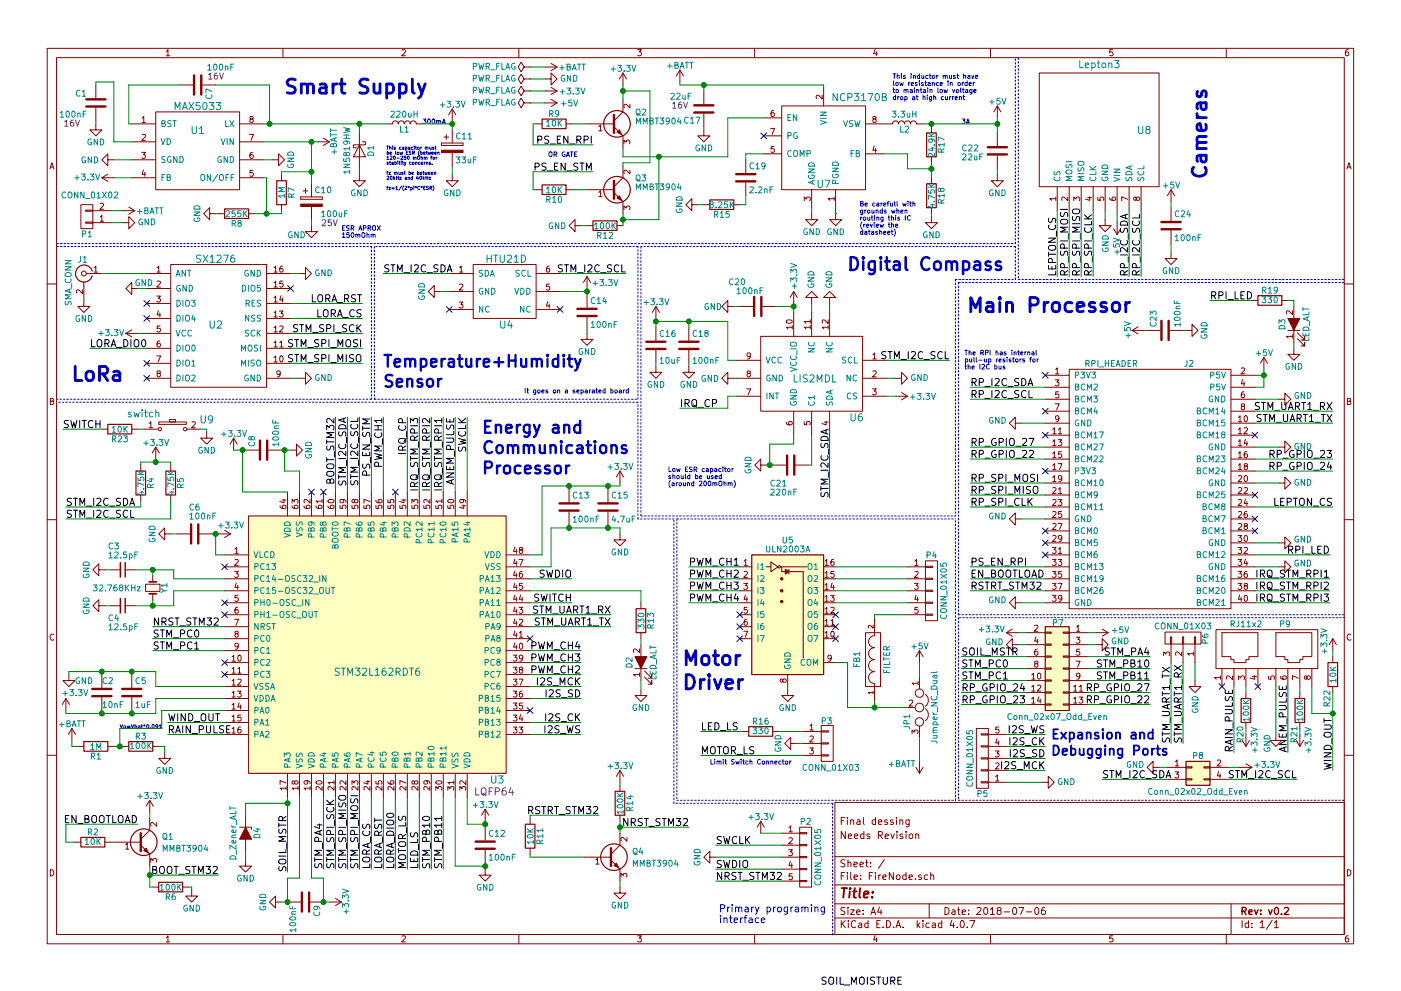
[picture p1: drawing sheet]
<svg xmlns="http://www.w3.org/2000/svg" width="297mm" height="210mm" viewBox="0 0 297 210" stroke-linecap="round" stroke-linejoin="round" font-family="sans-serif">
<g fill="none" stroke="#840000" stroke-width=".21">
<path d="M10 10.3h277v189.9h-277zM12 12.2h273v186.1h-273zM20.3 18v2.8M35.3 10.9l.3-.4v1.3M35.3 11.8h.7M38.1 18h2.8M42.9 18h2.8M60 10.3v1.9M85.2 10.6l.5-.1 .3 .4-.8 .9h.8M110 10.3v1.9M111.1 14.2l-.6-1-.6 1 .6 1 .6-1h1.3M111.1 16.8l-.6-1.1-.6 1.1 .6 1 .6-1h1.3"/>
<path d="M111.1 19.3l-.6-1-.6 1 .6 1 .6-1h1.3M112.4 14.2h.1M112.4 16.8h.1M112.4 19.3h.1M115.6 16.8h1.2v-1.3l1.3 1.3-1.3 1.2v-1.2M115.6 14.2h2.5M115.6 19.3h2.5M116.8 13.5l1.3 .7M116.8 18.5l1.3 .8M118.1 14.2l-1.3 .8M118.1 19.3l-1.3 .8M132.1 15.5v2.5"/>
<path d="M132.1 15.5l-.8 1.3M132.1 15.5l.7 1.3M135.2 10.5h.8l-.4 .5 .3 .1 .1 .2-.1 .4-.2 .1-.5-.1M144.1 14.9l-.7 1.2M144.1 14.9v2.5M144.1 14.9l.8 1.2M149.2 19.3v2.8M160 10.3v1.9M174.6 18.7v3.8M185.5 10.5l-.3 .9h.8M185.9 11v.8M210 10.3v1.9"/>
<path d="M220.3 15.5h25.4v24.1h-25.4zM235.9 10.5h-.6v.6h.6l.1 .5-.3 .2-.4-.1M260 10.3v1.9M285.9 10.5l-.4 .1-.2 .2-.1 .8 .3 .2 .4-.1 .1-.4-.1-.2-.4-.1-.3 .3M10.6 35.8l.4-1.3 .4 1.3M10.7 35.5h.6M20.3 26.3v1.3h1.3l-1.3 1.2-1.3-1.2h1.3M20.3 22.9v2.7M21.6 37.7h2.5M21.6 37.7l1.3 .8M22.9 33.9v-1.3l-1.3 1.3 1.3 1.3v-1.3h1.2M22.9 37l-1.3 .7"/>
<path d="M27.9 26.3h5.1M27.9 30.1h5.1M27.9 33.9h5.1M27.9 37.7h5.1M30 32.3h.8l-.4 .5 .4 .1v.6l-.2 .1-.6-.1M30.1 25.1l.4-.4v1.3M30.1 28.6l.5-.1 .2 .4-.8 .9h.8M30.1 26h.7M30.4 36.1l-.3 .9h.8M30.7 36.5v.9M33 23.7h17.8v16.6h-17.8zM50.8 26.3h5.1"/>
<path d="M50.8 30.1h5.1M50.8 33.9h5.1M50.8 37.7h5.1M52.9 28.5h.8l-.5 1.3M53.2 25.2l-.2-.2 .1-.2h.5v.3l-.5 .2-.1 .2v.4l.2 .1h.3l.2-.3-.1-.3-.1-.2M53.6 32.3l-.4 .1-.2 .2v.7l.2 .3 .4-.1v-.6l-.4-.1-.2 .2M53.6 36.1h-.6v.6h.6v.6l-.1 .1-.5-.1M57.8 33.9h1.3v-1.3l1.2 1.3-1.2 1.3v-1.3M59.7 37.1v1.2M64.8 40v1M66 39v2.8M67.3 30.1h2.5"/>
<path d="M68.6 29.3l1.2 .8M69.8 30.1l-1.2 .8M76.2 30.7l1.3 2.6h-2.6zM76.2 37.1v1.2h1.3l-1.3 1.3-1.3-1.3h1.3M76.2 28.2v7.6M76.8 30.1h.7v.6h-2.6v.7h.7M81.9 26.3l1.3-.1a.64 .64 0 0 1 .6-.6 .64 .64 0 0 1 .7 .7v-.1a.64 .64 0 0 1 .6-.6 .64 .64 0 0 1 .6 .7v-.1a.64 .64 0 0 1 .7-.6 .64 .64 0 0 1 .6 .7v-.1a.64 .64 0 0 1 .7-.6 .64 .64 0 0 1 .6 .7h1.2M93.6 30.3v.6zM93.6 30.9h4.6zM93.6 30.3h4.6zM94.1 29.1h1M94.6 28.6v1"/>
<path d="M95.9 37.1v1.2h1.3l-1.3 1.3-1.3-1.3h1.3M95.9 23.1v2.5M95.9 27.6v2.7M95.9 32.4v2.8M95.9 23.1l-.8 1.3M95.9 23.1l.7 1.3M98.2 30.3v.6zM111.1 21.8l-.6-1-.6 1 .6 1.1 .6-1.1h1.3M112.4 21.8h.1M113.7 26.3h1.2M115.6 21.8h2.5M116.8 21.1l1.3 .7"/>
<path d="M118.1 21.8l-1.3 .8M120 26.3h1.3M124.5 26.3h5.7M126.9 26.8l.4-.3v1.3M126.9 27.8h.8M130.2 26.9l1.9 1.9v2.6M132.1 35.2v2.5l-1.9 1.9M132.1 21.2v2.5l-1.9 1.9M132.3 30.5v-.8l.5 .5 .1-.4h.5l.2 .2-.2 .5M133.6 36.1v.8l-1-.8-.3 .2 .1 .5M133.6 22.1v.8l-1-.8-.3 .2 .1 .5M149.2 27.6v1.2h1.3l-1.3 1.3-1.2-1.3h1.2"/>
<path d="M149.2 24.1v2.8M158.1 33.9v2.8M158.1 38.7v2.8M161.9 32.6h3.8M161.9 25h3.8M161.9 28.8h3.8M163.4 27.2h.8l-.5 1.3M164.1 23.4l-.4 .1-.2 .2v.8l.2 .2 .4-.1v-.6l-.4-.1-.2 .2M164.1 31.1h-.6v.5h.6v.6l-.1 .1-.5-.1M165.7 22.5h17.8v17.8h-17.8zM174.3 20.2v.8l-.9-.8-.3 .2 .1 .5M183.5 32.6h3.8"/>
<path d="M183.5 26.3h3.8M185.3 25.2l-.2-.2v-.2h.6v.3l-.5 .2-.1 .2v.4l.2 .1h.2l.3-.3-.1-.3-.2-.2M185.3 31l-.2 .9h.7M185.6 31.5v.8M188 26.3l1.2-.1a.64 .64 0 0 1 .7-.6 .64 .64 0 0 1 .6 .7v-.1a.64 .64 0 0 1 .7-.6 .64 .64 0 0 1 .6 .7v-.1a.64 .64 0 0 1 .6-.6 .64 .64 0 0 1 .6 .7v-.1a.64 .64 0 0 1 .7-.6 .64 .64 0 0 1 .6 .7h1.3M197.5 26.9v1.3M197.5 33.3v1.2M197.5 37.7v1.3M211.5 37.1v1.2h1.2l-1.2 1.3-1.3-1.3h1.3M211.5 22.5v2.5M211.5 28.2v2.8M211.5 33v2.8"/>
<path d="M211.5 22.5l-.8 1.2M211.5 22.5l.7 1.2M224.2 39.6v5.1M226.7 39.6v5.1M229.2 39.6v5.1M231.8 39.6v5.1M234.3 39.6v5.1M236.9 39.6v5.1M239.4 39.6v5.1M241.9 39.6v5.1M285.6 35.8l.4-1.3 .4 1.3M285.7 35.5h.6"/>
<path d="M17.1 43.4h2.6v5.1h-2.6zM17.8 59.8v3.3M18.2 44.6h1.5v.2h-1.5zM18.2 47.1h1.5v.3h-1.5zM18.3 58h3.3M19.7 47.2h3.8M19.7 44.7h3.8M20 56.8l.3-.3v1.2M20 57.7h.7M21.2 46l.4-.3v1.2M21.2 43.2l.5-.1 .2 .4-.7 .9h.7M21.2 46.9h.7"/>
<path d="M26 47.2h1.3v-1.2l1.3 1.2-1.3 1.3v-1.3M26 44.7h2.6M27.3 43.9l1.3 .8M28.6 44.7l-1.3 .8M31.1 58h5.1M33.3 56.8l.4-.3v1.2M33.3 59.7l.5-.1 .2 .4-.8 .9h.8M33.3 57.7h.7M36.2 56.1h20.3v26.1h-20.3zM44.4 45.3v-1.2l-1.2 1.2 1.2 1.3v-1.3h1.3M46.4 45.3h1.2M52.7 45.3h1.3"/>
<path d="M56.5 58h5.1M58.1 60l.3-.4v1.3M58.1 56.8l.3-.3v1.2M58.1 57.7h.7M59.7 43.4v1.3M59.9 56.5h-.4l-.1 .3-.1 .7 .2 .2 .5-.1-.1-.6-.4-.1-.2 .3M60 59.6h-.6l-.1 .6h.7v.6l-.2 .1-.5-.1M63.5 58h1.3v-1.2l1.2 1.2-1.2 1.3v-1.3M63.8 41.8v.5zM63.8 42.3h4.5zM63.8 41.8h4.5zM64.3 40.5h1"/>
<path d="M66 47.9v1.2h1.3l-1.3 1.3-1.2-1.3h1.2M66 43.8v2.8M68.3 41.8v.5zM95.2 58h5.1M97.4 56.8l.4-.3v1.2M97.4 57.7h.7M100.3 56.1h13.4v11.5h-13.4zM113.7 58h5M113.7 40.3h1.2M116.4 56.5h-.3l-.2 .3-.1 .7 .3 .2 .4-.1-.1-.6-.3-.1-.3 .3M120 40.3h1.3M121.9 47.9v-1.3l-1.3 1.3 1.3 1.2v-1.2h1.3"/>
<path d="M124.5 58.7v2.5M124.5 58.7l-.8 1.2M124.5 58.7l.7 1.2M124.5 40.3h5.7M124.5 47.9h1.2M126.9 40.8l.4-.3v1.2M126.9 41.7h.8M130.2 40.9l1.9 1.9v2.5M130.8 47.9h1.3M132.3 44.5v-.8l.5 .4 .1-.3h.5l.2 .1-.2 .6M146.7 43.4v-1.2l-1.3 1.2 1.3 1.3v-1.3h1.3M149.2 43.4h1.3"/>
<path d="M155.6 43.4h1.2M170.5 42.6v-.8l.5 .4 .1-.3h.6l.1 .1-.1 .6M172.1 45.3v1.3h1.3l-1.3 1.3-1.3-1.3h1.3M172.1 40.3v3.8M176.9 42.2h-1.3l.3 .3M176.9 41.8v.7M177.2 45.3v1.3h1.2l-1.2 1.3-1.3-1.3h1.3M177.2 40.3v3.8M197.5 46v1.2h1.3l-1.3 1.3-1.3-1.3h1.3M197.5 44.1v1.2M223.9 42.2h-1.3l.3 .3M223.9 41.8v.7"/>
<path d="M226.4 41.8v.8l-.9-.8-.4 .2 .1 .5M227.7 42.6v-.8l.4 .4 .1-.3h.6l.1 .1-.1 .6M230.6 41.9h.9M231 41.8v.7l-.9-.3M232.7 41.9v.6h.6v-.6h.6l.1 .1-.1 .5M234.3 46.6v1.3h1.3l-1.3 1.2-1.3-1.2h1.3M235.3 41.9v.4l.3 .2h.7l.3-.2-.2-.4h-.6v.4l.2 .2M236.1 48.5l.8 1.3M236.9 47.2v2.6M237.6 48.5l-.7 1.3M239.1 42.3l-1.3-.5v.8M240.9 42l.2-.2 .4 .1 .1 .1v.4l-.5 .1-.2-.1-.1-.5h-.3l-.1 .5 .3 .1 .2-.2"/>
<path d="M248.3 53.6v1.3h1.3l-1.3 1.2-1.3-1.2h1.3M248.3 40.3v2.5M248.3 44.1v2.8M248.3 48.9v2.8M248.3 40.3l-.8 1.2M248.3 40.3l.7 1.2M10 60.2h2M17.5 61.5v.8l-.9-.8-.4 .2 .1 .5M17.8 63.7v1.3h1.2l-1.2 1.3-1.3-1.3h1.3M26.7 70.7h2.5M26.7 70.7l1.2 .8M27.9 61.2v-1.3l-1.2 1.3 1.2 1.3v-1.3h1.3"/>
<path d="M27.9 70l-1.2 .7M31.1 61.2h5.1M31.1 64.4h5.1M31.1 67.6h5.1M31.1 70.7h5.1M31.1 73.9h5.1M31.1 77.1h5.1M33.2 62.8h.8l-.4 .5 .4 .1v.6l-.2 .1-.6-.1M33.2 75.5h.9l-.6 1.3M33.5 79.2l-.2-.2 .1-.3 .6 .1v.3l-.6 .2-.1 .2 .1 .3 .1 .2h.3l.2-.3v-.4l-.2-.1M33.6 65.9l-.3 .9h.8M33.9 72.3l-.4 .1-.1 .2-.1 .7 .2 .3 .5-.1-.1-.6-.4-.1-.2 .2"/>
<path d="M33.9 66.4v.9M34 69.2h-.6l-.1 .5h.7v.6l-.2 .1-.5-.1M56.5 61.2h5.1M56.5 64.4h5.1M56.5 67.6h5.1M56.5 70.7h5.1M56.5 73.9h5.1M56.5 77.1h5.1M58.1 75.9l.3-.4v1.3M58.1 72.7l.3-.4v1.3M58.1 69.5l.3-.3v1.2M58.1 66.3l.3-.3v1.3"/>
<path d="M58.1 63.2l.3-.4v1.3M58.1 76.8h.7M58.1 73.6h.7M58.1 70.4h.7M58.1 67.3h.7M58.1 64.1h.7M58.1 60.9h.7M59.2 66h.8l-.4 .5 .4 .1v.5l-.2 .2-.6-.2M59.3 72.7l.4-.4v1.3M59.3 69.3l.5-.1 .2 .3-.8 .9h.8M59.3 73.6h.7M59.4 79.2l-.2 .3-.4-.1v-.6l.4-.1 .2 .2v.7l-.3 .4h-.3"/>
<path d="M59.4 75.6l.2-.1a.67 .67 0 0 1 .4 .6 .67 .67 0 0 1-.4 .7l-.3-.5zM59.6 62.7l-.3 .9h.8M59.9 63.2v.9M92.1 61.8v-1.2l-1.3 1.2 1.3 1.3v-1.3h1.2M95.2 61.8h5.1M95.2 65.7h5.1M97.4 64.1h.7l-.4 .5 .4 .1v.5l-.2 .1-.5-.1M97.4 60.4l.5-.1 .2 .3-.7 .9h.7M113.7 61.8h5M113.7 65.7h5M116.1 64l-.3 .9h.8M116.4 64.5v.8"/>
<path d="M116.5 60.3h-.6l-.1 .6h.7v.5l-.2 .1-.5-.1M124.5 70.7v1.3h1.2l-1.2 1.3-1.3-1.3h1.3M124.5 62.5v2.8M124.5 67.3v2.8M139.1 77.7v1.3h1.2l-1.2 1.3-1.3-1.3h1.3M139.1 65v2.6M139.1 69.5v2.8M139.1 74.3v2.8M139.1 65l-.8 1.3M139.1 65l.7 1.3M146 77.7v1.3h1.3l-1.3 1.3-1.2-1.3h1.2M146 69.5v2.8"/>
<path d="M146 74.3v2.8M154.3 65v-1.3l-1.3 1.3 1.3 1.3v-1.3h1.3M156.2 76.4h5.1M156.8 65h2.8M158.6 79.2l-.2-.2v-.2h.7v.3l-.6 .2-.1 .2v.3l.2 .2h.3l.2-.3v-.4l-.2-.1M159.1 75.4l-.2 .3-.4-.1-.1-.6 .5-.1 .2 .2v.7l-.4 .3h-.2M161.3 71.4h21.6v15.8h-21.6zM161.7 65h2.8M166.8 68a.76 .76 0 0 1 1.2 .3 .74 .74 0 0 1-1.3-.1zM168 69.4h-1.3l.4 .4M168 69.1v.7M168.3 61.8v2.6"/>
<path d="M168.3 66.3v5.1M168.3 61.8l-.8 1.3M168.3 61.8l.7 1.3M171.8 69.4h-1.3l.4 .4M171.8 68.2h-1.3l.4 .4M171.8 67.9v.7M171.8 69.1v.7M172.1 63.1h1.3l-1.3-1.3-1.3 1.3h1.3v1.3M172.1 66.3v5.1M175.6 69.4h-1.3l.4 .4M175.6 67.9v.8l-.9-.8-.4 .2 .1 .5M175.6 69.1v.7"/>
<path d="M175.9 63.1h1.3l-1.3-1.3-1.3 1.3h1.3v1.3M175.9 66.3v5.1M182.9 76.4h5.1M185.1 75.2l.3-.3v1.2M185.1 78.8l.4-.1 .3 .3-.8 1h.8M185.1 76.1h.7M221.6 79.6h5.1M223.8 78.4l.4-.4v1.3M223.8 79.3h.7M226.7 78.4h34.3v50.8h-34.3zM240 70.1h2.6M240 70.1l1.3 .8"/>
<path d="M241.3 69.3l-1.3 .8M243.2 70.1h2.8M248 70.1h2.8M251.5 70.1h1.2v-1.3l1.3 1.3-1.3 1.3v-1.3M261 79.6h5.1M263.2 78.2l.5-.2 .2 .4-.8 .9h.8M265.4 63.7h1.3M268 75.8l-.8 1.3M268 75.8v2.6M268 75.8l.7 1.3M271.8 63.7h1.2M273 70.1h2.6"/>
<path d="M274 71.4h-1.3l.4 .3M274 65.9v.8l-.9-.8-.4 .3 .1 .4M274 71v.7M274.3 73.9v1.3h1.3l-1.3 1.2-1.3-1.2h1.3M274.3 65v7.6M275.1 71.9l1.5 1.5v-.8v.8h-.8M275.1 70.6l1.5 1.5v-.7v.7h-.8M285 60.2h2M10.7 85.1h.5l.1-.5-.6-.1v1.3h.5l.2-.4-.3-.3M21.6 91.1h1.3M27.9 91.1h1.3M29.8 98.7v1.2"/>
<path d="M30.5 91.1h3M31.1 80.3h5.1M31.6 89.8l.4-.3v1.2M31.6 90.7h.7M33 94.9l-.7 1.2M33 94.9v2.5M33 94.9l.8 1.2M33.7 89.5h5.8v.5h-5.8zM35.9 89h1.3v.5h-1.3zM36.2 98.7v1.2M39.5 91.1h3M40.7 89.6l.5-.1 .2 .3-.8 .9h.8"/>
<path d="M43.8 91.7v1.3h1.3l-1.3 1.2-1.3-1.2h1.3M49.5 93l-.7 1.2M49.5 93v2.5M49.5 93l.8 1.2M52.1 95.5h2.8M56.5 80.3h5.1M56.9 95.5h2.8M61.6 95.5h1.3v-1.3l1.2 1.3-1.2 1.3v-1.3M63.5 80.3h1.3v-1.3l1.2 1.3-1.2 1.2v-1.2M131.4 99.9l-.7 1.3M131.4 99.9v2.6M131.4 99.9l.8 1.3"/>
<path d="M154.3 80.3v-1.3l-1.3 1.3 1.3 1.2v-1.2h1.3M156.2 80.3h5.1M156.2 84.1h5.1M158.3 82.5h.9l-.6 1.3M161.3 98.7v-1.3l-1.3 1.3 1.3 1.2v-1.2h1.3M163.8 98.7h2.8M166.7 89.6l.1 .3 .2 .2h.7l.3-.2-.2-.4-.6 .1v.3l.2 .2M168.3 87.2v5.1M168.7 98.7h2.7M170.5 89.5v.6h.6v-.6h.6l.1 .2-.1 .4M172.1 87.2v5.1M174.7 89.6h.9"/>
<path d="M175.2 89.4v.7l-1-.2M175.9 87.2v5.1M182.9 80.3h5.1M182.9 84.1h5.1M185 82.5h.8l-.5 .5 .4 .1v.5l-.2 .2-.5-.2M189.9 80.3h1.2v-1.3l1.3 1.3-1.3 1.2v-1.2M189.9 84.1h2.5M191.1 83.3l1.3 .8M192.4 84.1l-1.3 .7M215.3 89.8v-1.3l-1.3 1.3 1.3 1.3v-1.3h1.2M221.6 82.2h5.1M221.6 84.7h5.1"/>
<path d="M221.6 87.2h5.1M221.6 89.8h5.1M221.6 92.3h5.1M221.6 94.9h5.1M221.6 97.4h5.1M221.6 99.9h5.1M223.2 91.1l.3-.4v1.3M223.2 93.6l.3-.3v1.3M223.2 96.2l.3-.4v1.3M223.2 98.7l.3-.3v1.2M223.2 92h.7M223.2 94.6h.7"/>
<path d="M223.2 97.1h.7M223.2 99.6h.7M223.7 80.6h.8l-.4 .5 .4 .1v.5l-.2 .2-.6-.2M223.7 85.7h.9l-.6 1.2M224.3 93.3h.8l-.4 .5 .4 .1v.5l-.2 .2-.6-.2M224.3 98.4h.9l-.6 1.2M224.4 91.1l.4-.4v1.3M224.4 92h.7M224.5 83.1h-.6l-.1 .6h.7v.6l-.2 .1-.5-.1M224.5 88.7l-.2 .3-.4-.1v-.6l.4-.1 .2 .2v.8l-.3 .3h-.3M225.1 95.8h-.6l-.1 .6h.7v.6l-.2 .1-.5-.1M261 82.2h5.1"/>
<path d="M261 84.7h5.1M261 87.2h5.1M261 89.8h5.1M261 92.3h5.1M261 94.9h5.1M261 97.4h5.1M261 99.9h5.1M262.6 88.6l.3-.4v1.3M262.6 91.1l.3-.4v1.3M262.6 93.6l.3-.3v1.3M262.6 96.2l.3-.4v1.3M262.6 98.7l.3-.3v1.2"/>
<path d="M262.6 89.5h.7M262.6 92h.7M262.6 94.6h.7M262.6 97.1h.7M262.6 99.6h.7M263.4 86.2l-.2-.2v-.2h.6v.3l-.5 .2-.1 .2v.3l.2 .1h.3l.2-.2-.1-.4-.1-.1M263.4 80.5l-.2 .9h.7M263.8 83.1l-.4 .1-.2 .2v.7l.2 .3 .4-.1v-.6l-.4-.1-.2 .2M263.8 81v.9M263.8 90.9l.5-.2 .2 .4-.8 .9h.8M263.9 88.3l.2-.1a.67 .67 0 0 1 .4 .6 .67 .67 0 0 1-.4 .7l-.3-.5zM264 98.9l-.2-.2v-.2h.6v.3l-.5 .2-.1 .2v.3l.2 .1h.3l.2-.2-.1-.4-.1-.1"/>
<path d="M264.1 93.2l-.3 .9h.7M264.4 95.8l-.4 .1-.2 .2v.7l.2 .3 .4-.1v-.6l-.4-.1-.2 .2M264.4 93.7v.9M271.1 84.7h1.3v-1.3l1.3 1.3-1.3 1.3v-1.3M271.1 94.9h1.3v-1.3l1.3 1.3-1.3 1.2v-1.2M285.7 85.1h.5l.1-.5-.6-.1v1.3h.5l.2-.4-.3-.3M10 110.3h2M29.8 105v1.3M34.9 113.3v-1.3l-1.2 1.3 1.2 1.2v-1.2h1.3M36.2 105v1.3M37.5 113.3h2.8M42.3 113.3h2.8"/>
<path d="M46.4 113.3h2.5M47.6 117.7h5.1M47.6 112.5l1.3 .8M48.9 113.3l-1.3 .7M49.8 116.5l.4-.4v1.3M49.8 118.8l.5-.1 .2 .3-.8 1h.8M49.8 117.4h.7M52.7 109.5h54.6v54.6h-54.6zM59.4 107.3v.4l.3 .1 .7 .1 .3-.2-.2-.5-.6 .1v.4l.2 .2M59.8 106.1h.9M60.2 105.9v.8l-.9-.3M61 104.4v5.1"/>
<path d="M61.9 107.3l.1 .4 .2 .1 .7 .1 .3-.2-.1-.5-.6 .1-.1 .4 .2 .2M61.9 106.8v-.8l.5 .4 .1-.4h.6l.1 .2-.1 .6M63.5 104.4v5.1M64.5 107.3v.4l.3 .1 .7 .1 .2-.2-.1-.5-.6 .1-.1 .4 .3 .2M65.7 106v.8l-.9-.8-.3 .2 .1 .5M66 104.4v5.1M67 107.3l.1 .4 .2 .1 .7 .1 .3-.2-.2-.5-.6 .1v.4l.2 .2M68.3 106.3h-1.3l.4 .4M68.3 106v.7M68.6 104.4v5.1M69.5 107.3l.1 .4 .2 .1 .8 .1 .2-.2-.1-.5-.6 .1-.1 .4 .3 .2M69.6 106.1a.76 .76 0 0 1 1.2 .3 .74 .74 0 0 1-1.3-.1z"/>
<path d="M71.1 104.4v5.1M72.1 107.2v.6l.6 .1v-.7h.5l.2 .2-.2 .5M72.6 106l.3 .2-.1 .4h-.6l-.1-.4 .2-.2h.8l.3 .3v.3M73.7 104.4v5.1M74.6 107.2v.6l.6 .1v-.7h.6l.1 .2-.1 .5M75.2 106.2l.2-.2h.4l.1 .2-.1 .4-.4 .1-.2-.1-.2-.6h-.3v.6l.2 .1 .3-.3M76.2 104.4v5.1M77.2 107.2v.6l.5 .1v-.7h.6l.1 .2-.1 .5M78.4 106.4l-1.2-.5v.9M78.7 104.4v5.1M79.7 107.2v.6l.6 .1v-.7h.5l.2 .2-.2 .5M79.7 106.1l.1 .3 .2 .2 .7 .1 .3-.3-.2-.4-.6 .1v.3l.2 .3"/>
<path d="M81.3 104.4v5.1M82.2 107.2v.6l.6 .1v-.7h.6l.1 .2-.1 .5M82.2 106v.6l.6 .1v-.7h.6l.1 .2-.1 .5M83.8 104.4v5.1M84.8 107.2v.6l.6 .1v-.7h.5l.2 .2-.2 .5M85.2 106.1h.9M85.6 105.9v.8l-.9-.3M86.4 104.4v5.1M87.3 107.2v.6l.6 .1v-.7h.6l.1 .2-.1 .5M87.3 106.8v-.8l.5 .4 .1-.4h.6l.1 .2-.1 .6M88.9 104.4v5.1M89.9 107.2v.6l.5 .1v-.7h.6l.1 .2-.1 .5"/>
<path d="M91.1 106v.8l-.9-.8-.3 .2 .1 .5M91.4 104.4v5.1M92.4 107.2v.6l.6 .1v-.7h.5l.2 .2-.2 .5M93.7 106.3h-1.3l.4 .4M93.7 106v.7M94 104.4v5.1M94.9 107.2v.6l.6 .1v-.7h.6l.1 .2-.1 .5M95 106.1a.76 .76 0 0 1 1.2 .3 .74 .74 0 0 1-1.3-.1zM96.5 104.4v5.1M97.9 107.3h.9M98 106l.3 .2-.1 .4h-.6l-.1-.4 .2-.2h.8l.3 .3v.3M98.3 107.1v.8l-.9-.3"/>
<path d="M99.1 104.4v5.1M101.6 115.2h.1M107.3 117.7h5.1M109.2 118.6l-.3 .9h.8M109.2 116.1l-.3 .9h.8M109.5 116.6v.8M109.5 119.1v.9M110 118.7h.9l-.6 1.3M110.3 116.7l-.2-.2 .1-.2h.6v.3l-.6 .1-.1 .2 .1 .4 .1 .1h.3l.2-.2v-.4l-.2-.1M120.6 103.8v2.7M120.6 108.6v2.8M128.9 103.8v2.7"/>
<path d="M128.9 108.6v2.8M131.4 113.3v1.2h1.3l-1.3 1.3-1.2-1.3h1.2M157.8 119l.3-.3v1.3M157.8 120h.7M163.4 119.2l1.6 1.1-1.6 1zM174.9 119l.4-.3v1.3M174.9 120h.7M176.7 118.7h-.3l-.2 .3-.1 .7 .3 .3 .4-.2-.1-.6h-.3l-.3 .2M194 119l.3-.3v1.3M194 120h.7M196.2 119h2.6v12.7h-2.6zM215.3 110.1v-1.3l-1.3 1.3 1.3 1.3v-1.3h1.2"/>
<path d="M221.6 117.7h5.1M221.6 102.5h5.1M221.6 115.2h5.1M221.6 105h5.1M221.6 107.6h5.1M221.6 110.1h5.1M221.6 112.6h5.1M223.1 116.1h.8l-.4 .5 .4 .1v.6l-.2 .1-.6-.1M223.1 118.7h.8l-.4 .5 .4 .1v.5l-.2 .2-.6-.2M223.2 103.6l.5-.2 .2 .4-.8 .9h.8M223.2 106.1l.5-.1 .2 .3-.8 1h.8M223.2 108.6l.5-.1 .2 .4-.8 .9h.8"/>
<path d="M223.2 111.2l.5-.1 .2 .3-.8 .9h.8M223.2 101.3l.3-.4v1.3M223.2 113.7l.5-.1 .2 .4-.8 .9h.8M223.2 102.2h.7M224.3 106h.8l-.4 .5 .4 .1v.5l-.2 .2-.6-.2M224.3 118.7h.8l-.4 .5 .4 .1v.5l-.2 .2-.6-.2M224.3 111.1h.9l-.6 1.2M224.4 103.8l.4-.4v1.3M224.4 116.5l.4-.4v1.3M224.4 117.4h.7M224.4 104.7h.7M225.1 108.5h-.6l-.1 .6h.7v.6l-.2 .1-.5-.1"/>
<path d="M225.1 101.4l-.2 .3-.4-.1v-.6l.4-.1 .2 .2v.8l-.3 .3h-.3M225.1 114.1l-.2 .3-.4-.1v-.6l.4-.1 .2 .2v.8l-.3 .3h-.3M261 117.7h5.1M261 102.5h5.1M261 115.2h5.1M261 105h5.1M261 107.6h5.1M261 110.1h5.1M261 112.6h5.1M262.5 113.6h.8l-.5 .5 .4 .1v.6l-.2 .1-.5-.1M262.5 116.1h.8l-.5 .5 .4 .1v.6l-.2 .1-.5-.1M262.5 118.7h.8l-.5 .5 .4 .1v.5l-.2 .2-.5-.2"/>
<path d="M262.6 101l.4-.1 .3 .4-.8 .9h.8M262.6 103.6l.4-.2 .3 .4-.8 .9h.8M262.6 106.1l.4-.1 .3 .3-.8 1h.8M262.6 108.6l.4-.1 .3 .4-.8 .9h.8M262.6 111.2l.4-.1 .3 .3-.8 .9h.8M263.8 103.6l.5-.2 .2 .4-.8 .9h.8M263.8 116.3l.5-.2 .2 .4-.8 .9h.8M263.9 101l.2-.1a.67 .67 0 0 1 .4 .6 .67 .67 0 0 1-.4 .7l-.3-.5zM263.9 113.7l.2-.1a.67 .67 0 0 1 .4 .6 .67 .67 0 0 1-.4 .7l-.3-.5zM264 111.6l-.2-.2v-.2h.6v.3l-.5 .2-.1 .2v.3l.2 .1h.3l.2-.2-.1-.4-.1-.1M264.1 105.9l-.3 .9h.7M264.1 118.6l-.3 .9h.7"/>
<path d="M264.4 108.5l-.4 .1-.2 .2v.7l.2 .3 .4-.1v-.6l-.4-.1-.2 .2M264.4 106.4v.9M264.4 119.1v.9M271.1 115.2h1.3v-1.3l1.3 1.3-1.3 1.3v-1.3M271.1 102.5h1.3v-1.3l1.3 1.3-1.3 1.3v-1.3M285 110.3h2M11.4 134.6a.58 .58 0 0 0-.8 .6 .58 .58 0 0 0 .8 .5M21 120.9v-1.3l-1.3 1.3 1.3 1.3v-1.3h1.2M21 128.5v-1.3l-1.3 1.3 1.3 1.3v-1.3h1.2M23.5 120.9h2M23.5 128.5h2M26.5 120.9h2.1"/>
<path d="M26.5 128.5h2.1M30.9 123.9h3v1.6h-3zM32.4 122.2v1.2M32.4 126v1.2M47.6 120.3h5.1M47.6 122.8h5.1M47.6 125.3h5.1M47.6 127.9h5.1M47.6 130.4h5.1M47.6 133h5.1M47.6 135.5h5.1M47.6 138h5.1"/>
<path d="M49.2 139.4l.4-.4v1.3M49.7 121.2h.8l-.4 .5 .4 .1v.6l-.2 .1-.6-.1M49.7 131.4h.9l-.6 1.3M50 134.5l-.2-.3 .1-.2h.6v.3l-.6 .2-.1 .2 .1 .4 .1 .1h.3l.2-.3v-.3l-.2-.1M50.1 123.7l-.3 .9h.8M50.4 128.8l-.4 .1-.1 .3-.1 .7 .2 .2 .5-.1-.1-.6-.4-.1-.2 .3M50.4 124.2v.8M50.5 126.3h-.6l-.1 .6h.7v.6l-.2 .1-.5-.1M50.5 137l-.2 .3-.4-.1v-.6l.4-.1 .2 .2v.7l-.3 .3h-.3M50.5 139.1l.2-.1a.67 .67 0 0 1 .4 .6 .67 .67 0 0 1-.4 .7l-.3-.5zM107.3 120.3h5.1M107.3 122.8h5.1"/>
<path d="M107.3 125.3h5.1M107.3 127.9h5.1M107.3 130.4h5.1M107.3 133h5.1M107.3 135.5h5.1M107.3 138h5.1M108.8 139h.8l-.4 .5 .4 .1v.6l-.2 .1-.6-.1M109.2 136.4l-.3 .9h.8M109.2 133.9l-.3 .9h.8M109.2 131.3l-.3 .9h.8M109.2 128.8l-.3 .9h.8M109.2 126.2l-.3 .9h.8"/>
<path d="M109.2 123.7l-.3 .9h.8M109.2 121.2l-.3 .9h.8M109.5 121.6v.9M109.5 124.2v.8M109.5 126.7v.9M109.5 129.3v.8M109.5 131.8v.9M109.5 134.3v.9M109.5 136.9v.8M110 128.8h.8l-.4 .5 .4 .1v.6l-.2 .1-.6-.1M110.1 134.3l.4-.4v1.3M110.1 131.5l.5-.1 .2 .3-.8 1h.8"/>
<path d="M110.1 135.2h.7M110.2 136.6l.2-.1a.67 .67 0 0 1 .4 .6 .67 .67 0 0 1-.4 .6l-.3-.4zM110.4 126.2l-.3 .9h.8M110.7 121.2l-.4 .1-.1 .2-.1 .7 .2 .3 .5-.1-.1-.6-.4-.1-.2 .2M110.7 126.7v.9M110.8 123.8h-.6l-.1 .6h.7v.5l-.2 .1-.5-.1M110.8 139.5l-.2 .3-.4-.1v-.6l.4-.1 .2 .2v.8l-.3 .3h-.3M135.6 137.7v.8l-.9-.8-.4 .2 .1 .5M135.9 127.9v1.3M135.9 134.2v1.3M135.9 136.8v7.6M156.8 120.3h2.6"/>
<path d="M156.8 122.8h2.6M156.8 125.3h2.6M156.8 127.9h2.6M156.8 130.4h2.6M156.8 133h2.6M156.8 135.5h2.6M157.7 123.8h.8l-.5 .5 .4 .1v.5l-.2 .1-.5-.1M157.7 133.9h.8l-.5 1.3M157.8 121.3l.4-.1 .3 .4-.8 .9h.8M158 126.2l-.2 .9h.7M158.3 131.4h-.3l-.2 .3v.7l.2 .3 .4-.2-.1-.6h-.3l-.2 .2M158.3 126.7v.9"/>
<path d="M158.4 128.8h-.6v.6h.6v.6l-.2 .1-.4-.1M162.4 120.3h1M165.5 120.3h5.6M165.7 120.3v1h4.6v18.3M167.3 120.8v1M174.6 120.3h2.6M174.6 122.8h2.6M174.6 125.3h2.6M174.6 127.9h2.6M174.6 130.4h2.6M174.6 133h2.6M174.6 135.5h2.6"/>
<path d="M174.9 134.3l.4-.4v1.3M174.9 131.7l.4-.3v1.3M174.9 129.2l.4-.4v1.3M174.9 126.7l.4-.4v1.3M174.9 124.1l.4-.3v1.2M174.9 121.6l.4-.4v1.3M174.9 135.2h.7M174.9 132.7h.7M174.9 130.1h.7M174.9 127.6h.7M174.9 125h.7M174.9 122.5h.7"/>
<path d="M176.1 126.3h.8l-.5 .5 .4 .1v.6l-.2 .1-.5-.1M176.1 131.7l.4-.3v1.3M176.1 129l.5-.2 .3 .4-.8 .9h.8M176.1 132.7h.8M176.3 139.5l-.3 .3-.4-.1v-.6l.4-.1 .3 .2-.1 .8-.3 .3h-.3M176.3 134l.1-.1a.67 .67 0 0 1 .5 .7 .67 .67 0 0 1-.5 .6l-.3-.5zM176.4 123.7l-.3 .9h.8M176.7 124.2v.8M176.8 121.2h-.6l-.1 .6h.7v.6l-.2 .1-.5-.1M183.5 134.2h3.2v11.5h-3.2zM185.1 132.7v.6l-.7-.6-.3 .2 .1 .3M185.4 131.1v3.8a1.27 1.27 0 0 0-1.3 1.2 1.27 1.27 0 0 0 1.3 1.3 1.27 1.27 0 0 0-1.3 1.3 1.27 1.27 0 0 0 1.3 1.2 1.27 1.27 0 0 0-1.3 1.3 1.27 1.27 0 0 0 1.3 1.3 1.27 1.27 0 0 0-1.3 1.3 1.27 1.27 0 0 0 1.3 1.2v3.8"/>
<path d="M192.4 120.3h3.8M192.4 122.8h3.8M192.4 125.3h3.8M192.4 127.9h3.8M192.4 130.4h3.8M193.9 123.8h.8l-.5 .5 .4 .1v.5l-.2 .1-.5-.1M194 121.3l.4-.1 .3 .4-.8 .9h.8M194.2 126.2l-.2 .9h.7M194.5 126.7v.9M194.6 128.8h-.6v.6h.6v.6l-.2 .1-.4-.1M194.9 138l-.7 1.3M194.9 138v2.6"/>
<path d="M194.9 138l.8 1.3M196.2 130.3h1.5v.3h-1.5zM196.2 127.8h1.5v.2h-1.5zM196.2 125.2h1.5v.3h-1.5zM196.2 122.7h1.5v.2h-1.5zM196.2 120.1h1.5v.3h-1.5zM213.4 134.2l1.2 .8M213.4 134.2h2.5M214.6 136.8v-1.3l-1.2 1.3 1.2 1.2v-1.2h1.3M214.6 133.5l-1.2 .7M215.3 127.9v-1.3l-1.3 1.3 1.3 1.3v-1.3h1.2M217.8 134.2h3.8"/>
<path d="M217.8 136.8h3.8M217.8 139.3h3.8M219.4 132.8l.4-.1 .3 .3-.8 .9h.8M219.6 135.1l-.2 .9h.7M219.9 137.7l-.3 .1-.2 .2v.8l.2 .2 .4-.1-.1-.6-.3-.1-.2 .2M219.9 135.6v.9M221.6 139.2h1.3v.2h-1.3zM221.6 136.6h1.3v.3h-1.3zM221.6 134.1h1.3v.3h-1.3zM221.6 120.3h5.1M221.6 122.8h5.1M221.6 125.3h5.1"/>
<path d="M221.6 127.9h5.1M223.1 121.2h.8l-.4 .5 .4 .1v.6l-.2 .1-.6-.1M223.1 123.8h.8l-.4 .5 .4 .1v.5l-.2 .1-.6-.1M223.1 126.3h.8l-.4 .5 .4 .1v.6l-.2 .1-.6-.1M224.3 123.8h.9l-.6 1.2M225.1 121.2h-.6l-.1 .6h.7v.6l-.2 .1-.5-.1M225.1 126.8l-.2 .3-.4-.1v-.6l.4-.1 .2 .2v.8l-.3 .3h-.3M225.4 139.2h1.3v.2h-1.3zM225.4 136.6h1.3v.3h-1.3zM225.4 134.1h1.3v.3h-1.3zM226.7 134.2h3.8M226.7 136.8h3.8"/>
<path d="M226.7 139.3h3.8M228.2 135.2h.8l-.5 .5 .4 .1v.5l-.2 .2-.5-.2M228.2 133l.4-.3v1.2M228.2 133.9h.8M228.9 137.7h-.6l-.1 .6h.7v.6l-.2 .1-.5-.1M232.4 136.8h1.3v-1.3l1.2 1.3-1.2 1.2v-1.2M232.4 134.2h2.5M233.7 133.5l1.2 .7M234.9 134.2l-1.2 .8M246.7 139.1v-.8l.5 .5 .1-.4h.6l.1 .2-.1 .5M247 134.1h7.6v2.5h-7.6zM248.2 135.1h.2v1.5h-.2z"/>
<path d="M248.3 136.8v3.8M250.5 138.3v.8l-.9-.8-.3 .3 .1 .4M250.7 135.1h.3v1.5h-.3zM250.8 136.8v3.8M253.1 138.7h-1.3l.3 .3M253.1 138.3v.7M253.2 135.1h.3v1.5h-.3zM253.4 136.8v3.8M257.8 133.6h21.6v8.3h-21.6zM259.1 134.2h7.6v5.1h-1.9v.6h-.6v.7h-2.6v-.7h-.6v-.6h-1.9zM261 120.3h5.1M261 122.8h5.1"/>
<path d="M261 125.3h5.1M261 127.9h5.1M262.5 121.2h.8l-.5 .5 .4 .1v.6l-.2 .1-.5-.1M262.5 123.8h.8l-.5 .5 .4 .1v.5l-.2 .1-.5-.1M262.8 126.2l-.2 .9h.7M263.1 126.7v.9M263.9 126.4l.2-.1a.67 .67 0 0 1 .4 .6 .67 .67 0 0 1-.4 .7l-.3-.5zM264 124.3l-.2-.2v-.2h.6v.3l-.5 .2-.1 .2v.3l.2 .1h.3l.2-.2-.1-.4-.1-.1M264.4 121.2l-.4 .1-.2 .2v.7l.2 .3 .4-.1v-.6l-.4-.1-.2 .2M270.5 134.2h7.6v5.1h-1.9v.6h-.6v.7h-2.6v-.7h-.6v-.6h-1.9zM271.1 120.3h1.3v-1.3l1.3 1.3-1.3 1.2v-1.2M282.6 135.5v2.5"/>
<path d="M282.6 139.3v1.3M282.6 135.5l-.8 1.3M282.6 135.5l.7 1.3M286.4 134.6a.58 .58 0 0 0-.8 .6 .58 .58 0 0 0 .8 .5M14 148.2l-.8 1.3M14 148.2v2.5M14 148.2l.7 1.3M14.6 143.1v1.3h1.3l-1.3 1.3-1.3-1.3h1.3M15.2 154.6l-.7 1.2M15.2 154.6v2.5M15.2 154.6l.8 1.2M16.5 158.4h1.3"/>
<path d="M21.6 143.1v2.8M21.6 147.9v2.8M22.9 158.4h1.2M26 158.4h1.3M27.9 143.1v2.8M27.9 147.9v2.8M32.4 158.4h1.3M34.9 159.6v1.3h1.3l-1.3 1.3-1.2-1.3h1.2M47.6 140.6h5.1M47.6 143.1h5.1M47.6 145.7h5.1M47.6 148.2h5.1"/>
<path d="M47.6 155.8h5.1M47.6 150.7h5.1M47.6 153.3h5.1M49.2 141.9l.4-.4v1.3M49.2 144.4l.4-.3v1.3M49.2 147l.4-.4v1.3M49.2 149.5l.4-.3v1.2M49.2 152.1l.4-.4v1.3M49.2 154.6l.4-.4v1.3M49.2 140.3h.7M49.2 142.8h.7M49.2 145.4h.7"/>
<path d="M49.2 147.9h.7M49.2 150.4h.7M49.2 153h.7M49.2 155.5h.7M50.3 146.6h.8l-.4 .5 .4 .1v.6l-.2 .1-.6-.1M50.4 141.9l.4-.4v1.3M50.4 144.2l.5-.1 .2 .3-.8 1h.8M50.4 142.8h.7M50.7 149.1l-.3 .9h.8M51 154.2l-.4 .1-.1 .3-.1 .7 .2 .2 .5-.1-.1-.6-.4-.1-.2 .3M51 149.6v.8M51.1 151.7h-.6l-.1 .6h.7v.6l-.2 .1-.5-.1"/>
<path d="M107.3 140.6h5.1M107.3 143.1h5.1M107.3 145.7h5.1M107.3 148.2h5.1M107.3 155.8h5.1M107.3 150.7h5.1M107.3 153.3h5.1M108.8 154.2h.8l-.4 .5 .4 .1v.6l-.2 .1-.6-.1M108.8 151.7h.8l-.4 .5 .4 .1v.6l-.2 .1-.6-.1M108.8 149.2h.8l-.4 .5 .4 .1v.5l-.2 .1-.6-.1M108.8 146.6h.8l-.4 .5 .4 .1v.6l-.2 .1-.6-.1M108.8 144.1h.8l-.4 .5 .4 .1v.5l-.2 .2-.6-.2"/>
<path d="M108.8 141.5h.8l-.4 .5 .4 .1v.6l-.2 .1-.6-.1M110 154.2h.8l-.4 .5 .4 .1v.6l-.2 .1-.6-.1M110 144.1h.9l-.6 1.3M110.3 142.1l-.2-.2 .1-.3 .6 .1v.3l-.6 .1-.1 .2 .1 .4 .1 .1h.3l.2-.2v-.4l-.2-.1M110.4 151.6l-.3 .9h.8M110.7 146.6l-.4 .1-.1 .2-.1 .7 .2 .3 .5-.1-.1-.6-.4-.1-.2 .2M110.7 152.1v.9M110.8 149.2h-.6l-.1 .6h.7v.5l-.2 .1-.5-.1M134.6 141.9h2.6M135.6 143.1h-1.3l.4 .4M135.6 142.8v.7M135.9 146.3v1.3h1.3l-1.3 1.2-1.3-1.2h1.3"/>
<path d="M136.7 143.6l1.5 1.6v-.8v.8h-.8M136.7 142.4l1.5 1.5v-.8v.8h-.8M157.5 155.2h1.2M163.8 155.2h1.3M166 144.3l.2-.3 .4 .1 .1 .2-.1 .4h-.4l-.2-.1-.2-.5h-.3v.5l.2 .1 .3-.2M167 146.3v1.3h1.3l-1.3 1.2-1.3-1.2h1.3M167 143.1v2.6M167.6 157.7v-1.2l-1.2 1.2 1.2 1.3v-1.3h1.3M170.2 155.2h3.8M170.2 157.7h3.8M171.7 158.7h.7l-.4 .5 .4 .1v.5l-.2 .2-.5-.2M171.7 154l.4-.4v1.3"/>
<path d="M171.7 156.3l.5-.1 .2 .3-.7 .9h.7M171.7 154.9h.7M174.1 157.6h1.5v.3h-1.5zM174.1 155.1h1.5v.2h-1.5zM174.1 153.9h2.6v7.6h-2.6zM174.6 140.6h2.6M185.1 146.9h-1l.3 .3M185.1 146.7v.5M192.4 150.1h1.5M192.8 148.6l.5-.1 .2 .4-.8 .9h.8M193.4 155.7v-.8l.5 .4 .1-.4h.5l.1 .2-.1 .6M194.6 145h-1.2l.3 .3"/>
<path d="M194.6 144.6v.7M194.9 143.8v2.4M194.9 154v2.5M196.2 147.3a1.62 1.62 0 0 1 0 2.6M196.2 150.4a1.62 1.62 0 0 1 0 2.5M207 154.6h2.5v12.7h-2.5zM208 155.7h1.5v.3h-1.5zM208 158.2h1.5v.3h-1.5zM209.5 155.8h3.9M209.5 158.4h3.9M211 159.3h.8l-.4 .5 .4 .1v.6l-.2 .1-.6-.1M211.4 156.7l-.3 .9h.8"/>
<path d="M211.7 157.2v.9M211.8 154.2h-.6l-.1 .6h.7v.6l-.2 .1-.5-.1M217.8 141.9h3.8M217.8 144.4h3.8M217.8 146.9h3.8M217.8 149.5h3.8M218.7 143.2l.4-.4v1.3M218.7 145.7l.4-.3v1.2M218.7 148.3l.4-.4v1.3M218.7 144.1h.8M218.7 146.6h.8M218.7 149.2h.8"/>
<path d="M219.6 140.8l-.2-.2v-.2h.6v.3l-.5 .2-.1 .2v.3l.2 .1h.2l.3-.2-.1-.4-.2-.1M220 145.5l.4-.1 .3 .3-.8 .9h.8M220.1 142.9l.1-.1a.67 .67 0 0 1 .5 .7 .67 .67 0 0 1-.5 .6l-.2-.5zM220.2 147.8l-.2 .9h.7M220.5 148.3v.9M221.6 149.3h1.3v.3h-1.3zM221.6 146.8h1.3v.3h-1.3zM221.6 144.3h1.3v.2h-1.3zM221.6 141.7h1.3v.3h-1.3zM225.4 149.3h1.3v.3h-1.3zM225.4 146.8h1.3v.3h-1.3zM225.4 144.3h1.3v.2h-1.3z"/>
<path d="M225.4 141.7h1.3v.3h-1.3zM226.7 141.9h3.8M226.7 144.4h3.8M226.7 146.9h3.8M226.7 149.5h3.8M227.6 145.7l.4-.3v1.2M227.6 148.3l.4-.4v1.3M227.6 146.6h.7M227.6 149.2h.7M228.2 140.3h.8l-.5 1.2M228.8 147.9h.8l-.5 .5 .4 .1v.5l-.2 .2-.5-.2M228.9 145.7l.3-.3v1.2"/>
<path d="M228.9 146.6h.7M229 143.4l-.3 .2-.4-.1v-.6l.4-.1 .3 .2-.1 .8-.3 .3h-.3M253.4 144.4v1.3h1.2l-1.2 1.2-1.3-1.2h1.3M258.8 143.8h-1.3l.4 .3M258.8 143.4v.7M259.1 141.9v3.8M261.3 143.4v.8l-.9-.8-.4 .2 .1 .5M261.6 141.9v3.8M262.6 144.2v-.8l.5 .4 .1-.3h.5l.2 .1-.2 .6M263.4 157.1l.8 1.3M264.2 141.9v3.8M264.2 146.9v1.3"/>
<path d="M264.2 153.3v1.3M264.2 155.8v2.6M264.9 157.1l-.7 1.3M265.5 143.5h.9M266 143.4v.7l-1-.3M266.7 141.9v3.8M268.9 143.5v.6h.6v-.6h.6l.1 .1-.1 .5M270.5 155.8v1.3h1.3l-1.3 1.3-1.3-1.3h1.3M270.5 141.9v3.8M271.5 143.5v.4l.3 .2h.7l.2-.2-.1-.4h-.6v.4l.2 .2M273 141.9v3.8M274.8 157.1l.8 1.3"/>
<path d="M275.3 143.9l-1.3-.5v.8M275.6 141.9v3.8M275.6 146.9v1.3M275.6 153.3v1.3M275.6 155.8v2.6M276.4 157.1l-.8 1.3M277.1 143.6l.2-.2 .4 .1 .1 .1-.1 .5h-.4l-.2-.1-.1-.5h-.3l-.1 .5 .3 .1 .2-.2M278.1 141.9v3.8M282.6 145.7v1.2M10 160.2h2M15.9 178.7h1.2M22.2 178.7h1.3"/>
<path d="M24.1 178.7h5.7M26.6 179.2l.4-.3v1.3M29.8 179.3l1.9 1.9v2.6M31.7 173.6v2.5l-1.9 1.9M31.7 169.8v2.5M31.7 169.8l-.7 1.3M31.7 169.8l.8 1.3M33.2 174.5v.8l-.9-.8-.3 .2 .1 .5M50.8 175.5h2.5v.5M52.1 173v7.6M60.7 167.2h-1.3l.3 .4M60.7 166.1l-1.3-.5v.8"/>
<path d="M60.7 166.9v.7M61 164.1v5.1M62.5 165.9l.2-.2h.4l.1 .2-.1 .4-.4 .1-.2-.1-.2-.6h-.3v.6l.2 .1 .3-.3M63.2 167.2h-1.3l.4 .4M63.2 166.9v.7M63.5 164.1v5.1M65 165.7l.3 .2-.1 .4h-.6l-.1-.4 .2-.2h.7l.3 .3v.3M65.7 167.2h-1.2l.3 .4M65.7 166.9v.7M66 164.1v5.1M67.1 165.8a.76 .76 0 0 1 1.2 .3 .74 .74 0 0 1-1.3-.1zM68.3 166.9v.8l-.9-.8-.4 .2 .1 .5"/>
<path d="M68.6 164.1v5.1M70.8 166.9v.8l-.9-.8-.4 .2 .1 .5M70.8 166h-1.3l.4 .4M70.8 165.7v.7M71.1 164.1v5.1M73.4 166.9v.8l-1-.8-.3 .2 .1 .5M73.4 165.7v.7l-1-.7-.3 .2 .1 .5M73.7 164.1v5.1M74.6 166.4v-.7l.5 .4 .1-.4h.6l.1 .2-.1 .5M75.9 166.9v.8l-.9-.8-.4 .2 .1 .5M76.2 164.1v5.1M77.6 165.8h.8"/>
<path d="M78 165.6v.8l-.9-.3M78.4 166.9v.8l-.9-.8-.3 .2 .1 .5M78.7 164.1v5.1M79.7 165.7v.6l.6 .1v-.7h.5l.2 .2-.2 .5M81 166.9v.8l-.9-.8-.4 .2 .1 .5M81.3 164.1v5.1M82.2 165.8l.1 .3 .2 .2 .8 .1 .2-.3-.1-.4-.6 .1-.1 .3 .3 .3M83.5 166.9v.8l-.9-.8-.4 .2 .1 .5M83.8 164.1v5.1M86.1 166.9v.8l-1-.8-.3 .2 .1 .5M86.1 166.1l-1.3-.5v.8M86.4 164.1v5.1"/>
<path d="M87.9 165.9l.2-.2h.4l.1 .2-.1 .4-.4 .1-.2-.1-.2-.6h-.3v.6l.2 .1 .3-.3M88.6 166.9v.8l-.9-.8-.4 .2 .1 .5M88.9 164.1v5.1M90.4 165.7l.3 .2-.1 .4h-.6l-.1-.4 .2-.2h.7l.3 .3v.3M91.1 166.9v.8l-.9-.8-.3 .2 .1 .5M91.4 164.1v5.1M92.4 167.7v-.8l.5 .4 .1-.4h.5l.2 .2-.2 .6M92.5 165.8a.76 .76 0 0 1 1.2 .3 .74 .74 0 0 1-1.3-.1zM94 164.1v5.1M94.9 167.7v-.8l.5 .4 .1-.4h.6l.1 .2-.1 .6M96.2 166h-1.3l.4 .4M96.2 165.7v.7"/>
<path d="M96.5 164.1v5.1M97.5 167.7v-.8l.5 .4 .1-.4h.5l.2 .2-.2 .6M98.8 165.7v.7l-1-.7-.3 .2 .1 .5M99.1 164.1v5.1M102.9 171.7v2.5M102.9 175.5v2.8M102.9 171.7l-.8 1.3M102.9 171.7l.7 1.3M112.4 173.6v1.3M112.4 180v1.2M131.4 163.4v2.6M131.4 166.6v1.3"/>
<path d="M131.4 173v1.2M131.4 176.8v2.5l-1.9 1.9M131.4 163.4l-.7 1.3M131.4 163.4l.8 1.3M132.9 177.7v.8l-.9-.8-.4 .2 .1 .5M161.3 174.2l-.8 1.3M161.3 174.2v2.6M161.3 174.2l.8 1.3M165.7 176.8h3.8M165.7 179.3h3.8M167.3 175.6l.3-.4v1.3M167.3 177.8l.5-.1 .2 .4-.8 .9h.8"/>
<path d="M167.3 176.5h.7M169.5 179.2h1.6v.2h-1.6zM169.5 176.7h1.6v.2h-1.6zM169.5 175.5h2.6v12.7h-2.6zM170.2 160.3h3.8M174.1 160.1h1.5v.3h-1.5zM177 170.3h108v28h-108zM178.4 174.1h.5M179.1 173.4h-.7v1.5M179.2 176.4v1.5l-.8-1.5v1.5M179.7 173.4v.2M179.7 173.9v1"/>
<path d="M179.9 177.4l.7-.1-.1-.3-.4-.1-.2 .2v.7h.6M180.4 174.1l.2-.2 .3 .1 .1 .9M180.4 173.9v1M181.2 177.4l.7-.1-.1-.3-.4-.1-.2 .2v.7h.6M181.7 174h.6v.9M182.3 174.3l-.7 .3 .3 .3 .4-.1M183.1 173.4v1.3l.2 .2M183.2 177l-.5-.1-.3 .3 .1 .6 .2 .1 .5-.1M183.2 176.4v1.5M184.4 177l-.4-.1-.2 .2 .1 .3 .5 .1v.3h-.6M185.6 174l-.4-.1-.3 .3 .1 .6 .2 .1 .4-.1M185.6 173.4v1.5"/>
<path d="M186.2 177.2l.7-.1 .2-.2-.1-.3-.2-.2h-.6v1.5M186.3 174.4l.7-.1-.1-.3-.4-.1-.2 .2v.7h.6M186.6 177.2l.5 .7M187.7 177.4l.7-.1-.1-.3-.4-.1-.2 .2v.7h.6M188.1 174l-.3-.1-.2 .2v.3l.5 .1v.3h-.5M188.9 176.9l.3 1 .4-1M189.4 174l-.4-.1-.2 .2v.3l.6 .1v.3h-.6M190.1 173.4v.2M190.1 173.9v1M190.2 176.4v.2M190.2 176.9v1M190.8 174.1l.2-.2 .4 .1v.9"/>
<path d="M190.8 173.9v1M191.4 177l-.4-.1-.2 .2 .1 .3 .5 .1v.3h-.6M192.1 176.4v.2M192.1 176.9v1M192.8 173.9l-.1 1.4-.2 .1h-.4M192.8 174l-.5-.1-.3 .3 .1 .6 .2 .1 .5-.1M192.8 177.1l.2-.2 .4 .2 .1 .5-.1 .2-.4 .1-.2-.1zM194.2 177.1l.2-.2 .3 .1 .1 .9M194.2 176.9v1M194.2 162.8l.7 1.3M194.9 161.5v2.6M195.7 162.8l-.8 1.3"/>
<path d="M208 160.8h1.5v.2h-1.5zM208 163.3h1.5v.3h-1.5zM208 165.9h1.5v.2h-1.5zM209.5 166h3.9M209.5 163.4h3.9M209.5 160.9h3.9M211.1 164.8l.4-.4v1.3M211.1 162l.5-.1 .2 .3-.8 .9h.8M211.1 165.7h.7M221 166h1.2v-1.3l1.3 1.3-1.3 1.3v-1.3M244.5 162.8v-1.3l-1.3 1.3 1.3 1.3v-1.3h1.2M247.6 162.8h3.9"/>
<path d="M247.6 165.3h3.9M249.1 163.8h.8l-.4 .5 .4 .1v.5l-.2 .1-.6-.1M249.2 161.6l.4-.4v1.3M249.2 162.5h.7M251.5 165.2h1.2v.3h-1.2zM251.5 162.7h1.2v.2h-1.2zM255.3 165.2h1.2v.3h-1.2zM255.3 162.7h1.2v.2h-1.2zM256.5 162.8h3.8M256.5 165.3h3.8M258.1 161.3l.5-.1 .2 .4-.8 .9h.8M258.4 163.7l-.3 .9h.8"/>
<path d="M258.7 164.2v.8M262.9 162.8h2.5M264.2 162l1.2 .8M265.4 162.8l-1.2 .8M285 160.2h2M10.7 184.5a.65 .65 0 0 1 .7 .7 .65 .65 0 0 1-.7 .6zM26.6 180.2h.7M32 182.9v-.8l.4 .5 .1-.4h.6l.1 .2-.1 .5M32.4 188.2h1.3M35.3 198.9l.3-.4v1.3M35.3 199.8h.7M38.7 188.2h1.3"/>
<path d="M40.6 188.8v1.3h1.3l-1.3 1.3-1.2-1.3h1.2M52.1 182.5v1.3h1.2l-1.2 1.2-1.3-1.2h1.3M58.4 191.4v-1.3l-1.3 1.3 1.3 1.3v-1.3h1.3M60 198.3v1.9M61 191.4h2.8M65.8 191.4h2.8M69.8 191.4h2.6M71.1 190.6l1.3 .8M72.4 191.4l-1.3 .7M85.2 198.6l.5-.1 .3 .4-.8 .9h.8M102.9 184.4v1.3h1.2l-1.2 1.2-1.3-1.2h1.3M102.9 180.3v2.8"/>
<path d="M110 198.3v1.9M123.8 181.9h5.7M126.3 182.4l.4-.3v1.2M126.3 183.3h.7M129.5 182.5l1.9 1.9v2.5M131.4 188.2v1.3h1.3l-1.3 1.2-1.2-1.2h1.2M131.6 186.1v-.8l.5 .4 .1-.3h.6l.1 .1-.1 .6M135.2 198.5h.8l-.4 .5 .3 .1 .1 .2-.1 .4-.2 .1-.5-.1M150.5 181.9v-1.3l-1.3 1.3 1.3 1.2v-1.2h1.3M160 198.3v1.9M165.7 181.9h3.8M165.7 184.4h3.8"/>
<path d="M165.7 186.9h3.8M167.2 180.3h.8l-.4 .5 .3 .1v.5l-.1 .2-.6-.2M167.6 182.7l-.3 1h.7M167.9 183.2v.9M167.9 185.4h-.6v.5h.6v.6l-.1 .1-.5-.1M169.5 186.8h1.6v.3h-1.6zM169.5 184.3h1.6v.2h-1.6zM169.5 181.7h1.6v.3h-1.6zM177 194.8h108M177 191.8h108M177 187.8h108M177 181.8h108"/>
<path d="M178.4 195.3v1.5M178.4 185.8h.5M178.6 196l.6 .8M179.1 185.1h-.7v1.5M179.1 192.6l-.5-.1-.3 .3 .1 .3 .7 .4v.4l-.2 .1-.6-.1M179.1 182.5l-.5-.1-.3 .3 .1 .3 .7 .4v.4l-.2 .1-.6-.1M179.2 195.3l-.8 .9M179.7 185.1v.2M179.7 185.6v1M179.8 192.5v.2M179.8 183.1l.2-.2 .4 .1v.9M179.8 182.4v1.5"/>
<path d="M179.8 193v1M179.9 195.3v.2M179.9 195.8v1M180.3 193h.8l-.8 1h.8M180.4 185.1v1.3l.2 .2M181.1 183.4l.7-.1-.1-.3-.4-.1-.2 .2v.7h.6M181.1 186.1l.7-.1-.1-.3-.4-.1-.2 .2 .1 .7h.5M181.4 195.5a.71 .71 0 0 0-1 .5 .71 .71 0 0 0 .8 .8l.2-.1M181.6 193.5l.7-.1v-.3l-.4-.1-.3 .2 .1 .7h.6M182.1 195.9h.6v.9M182.3 183.4l.8-.1-.1-.3-.4-.1-.3 .2 .1 .7h.6M182.4 186.5v.1"/>
<path d="M182.4 185.7v.1M182.7 196.2l-.7 .3 .2 .3 .5-.1M183 193.9v.1M183 193.1v.1M183.5 182.9h.6M183.7 182.4v1.3l.4 .2M184 195.9l-.4-.1-.3 .3 .1 .6 .2 .1 .4-.1M184 195.3v1.5M184.3 185.8h.5M184.6 183.8v.1M184.6 183v.1M184.7 194l.4-1.5 .5 1.5"/>
<path d="M184.8 193.6h.7M185 185.1h-.7v1.5M185.5 198.5l-.3 .9h.8M185.6 185.1v.2M185.6 185.6v1M185.9 199v.8M185.9 196h.5M186.3 185.6v1M186.4 192.5l-.3 1h.9M186.6 195.3h-.7v1.5h.7M186.7 185.6l-.4 .3M186.8 193v1"/>
<path d="M187.2 186.1l.7-.1-.1-.3-.4-.1-.2 .2v.7h.6M187.2 196.7v.1M187.5 182.3l-1.3 2M188 195.3a.76 .76 0 0 1 .8 .8 .76 .76 0 0 1-.8 .7zM189.4 185.1v1.5l-.9-1.5v1.5M189.5 196.7v.1M190 196.8l.4-1.5 .6 1.5M190.1 196.4h.7M190.1 185.7l.2-.1 .5 .1v.6l-.1 .2-.4 .1-.2-.1zM191.5 196.7v.1M192.1 185.7l-.4-.1-.3 .3 .1 .6 .2 .1 .4-.1M192.1 185.1v1.5"/>
<path d="M192.7 186.1l.7-.1v-.3l-.4-.1-.3 .2 .1 .7h.6M194.1 186.5v.1M194.5 195.3v1.5M194.6 196.3l.4 .5M195 195.8l-.5 .6M195.3 185.7l-.3-.1-.3 .2 .1 .2 .5 .2v.3h-.6M195.7 195.3v.2M195.7 195.8v1M196.7 185.7l-.5-.1-.2 .3v.6l.2 .1 .5-.1M197 191.8v3M197 195.9l-.4-.1-.3 .3 .1 .6 .2 .1 .4-.1M197.3 185.7l.2-.1 .4 .1 .1 .9"/>
<path d="M197.3 185.1v1.5M197.7 195.9h.6v.9M198.3 196.2l-.7 .3 .2 .3 .5-.1M199.7 195.9l-.5-.1-.2 .3v.6l.2 .1 .5-.1M199.7 195.3v1.5M200.4 192.5a.76 .76 0 0 1 .8 .8 .76 .76 0 0 1-.8 .7zM201.8 195.2l-.4 1.1h1M201.9 193.1h.5l.1 .9M202.2 195.8v1M202.5 193.4l-.7 .3 .2 .3 .5-.1M202.9 196.7v.1M203 193h.6"/>
<path d="M203.2 192.5v1.3l.4 .2M203.8 195.4l.1-.1a.8 .8 0 0 1 .6 .8 .8 .8 0 0 1-.6 .7 .97 .97 0 0 1-.1-1.4zM204 193.5l.7-.1-.1-.3-.4-.1-.2 .2 .1 .7h.5M205.1 196.7v.1M205.4 193.9v.1M205.4 193.1v.1M205.6 195.3h1.1l-.7 1.5M207.1 192.7l.6-.2 .3 .5-.9 1h.9M208.7 192.7l.2-.2a.8 .8 0 0 1 .5 .8 .8 .8 0 0 1-.5 .7l-.3-.5zM210 193l.4-.5v1.5M210 194h.8M210 198.3v1.9"/>
<path d="M211.7 193.2l-.3-.3 .1-.2 .2-.2 .4 .1 .2 .2-.1 .2-.5 .2-.3 .3v.2l.3 .3h.3l.3-.3v-.2l-.3-.3M212.9 193.5h1.1M214.8 192.7l.2-.2a.8 .8 0 0 1 .6 .8 .8 .8 0 0 1-.6 .7l-.3-.5zM216 192.5h1l-.6 1.5M217.6 193.5h1.1M219.5 192.7l.2-.2a.8 .8 0 0 1 .6 .8 .8 .8 0 0 1-.6 .7l-.3-.5zM221.5 192.5l-.4 .1a1.11 1.11 0 0 0-.1 1.3l.4 .1 .2-.1 .1-.5-.3-.3-.4 .1-.2 .2M235.9 198.5h-.6v.7l.6-.1 .1 .5-.3 .2-.4-.1M260 198.3v1.9M261 191.8v6.5M263.3 195.3v1.5M264.7 195.9l-.4-.1-.3 .3 .1 .6 .2 .1 .4-.1"/>
<path d="M264.7 195.3v1.5M265.4 196.7v.1M265.4 195.9v.1M267.2 195.8l.4-.5v1.5M267.2 196.8h.8M269.7 195.2l-1.2 2M270.2 195.8l.4-.5v1.5M270.2 196.8h.8M285.7 184.5a.65 .65 0 0 1 .7 .7 .65 .65 0 0 1-.7 .6zM285.9 198.5l-.4 .1-.2 .3-.1 .7 .3 .2 .4-.1 .1-.4-.1-.2-.4-.1-.3 .3"/>
<circle cx="17.8" cy="58" r=".51"/>
<circle cx="33.9" cy="91.1" r=".36"/>
<circle cx="39.2" cy="91.1" r=".36"/>
<circle cx="165.2" cy="120.3" r=".25"/>
<circle cx="194.9" cy="150.1" r=".91"/>
<circle cx="194.9" cy="147.1" r=".89"/>
<circle cx="194.9" cy="153.2" r=".89"/>
</g>
<path d="M26.5 119.4v3M26.5 127v3M263.3 193.3l.8-.1 .1-.2-.1-.3-.2-.2h-.6v1.5M263.7 193.3l.5 .7M264.8 193.5l.7-.1-.1-.3-.4-.1-.2 .2v.7h.6M266 193l.3 1 .4-1M267.3 193.9v.1M267.3 193.1v.1M269 193l.3 1 .4-1M270.4 192.6l.2-.1a.8 .8 0 0 1 .5 .8 .8 .8 0 0 1-.5 .7 .97 .97 0 0 1-.2-1.4zM271.7 193.9v.1M272.3 192.7l.6-.2 .3 .5-.9 1h.9" fill="none" stroke="#840000" stroke-width=".3"/>
<path d="M178.5 188.4h1.1M179 188.4l-.2 2M180.2 189.1l-.2 1.3M180.3 188.4l-.1 .2 .2-.1-.1-.1-.1 .2M180.9 189.1h.7M181.2 188.4l-.2 1.8 .1 .1 .4 .1M182.4 188.4l-.2 1.8 .2 .2M183.2 189.8l.9-.2v-.4l-.6-.1-.3 .3v.9h.7M184.9 190.3v.1M185.1 189.2l-.1 .2-.1-.1 .2-.1-.1 .2" fill="none" stroke="#840000" stroke-width=".41"/>
<g fill="#ffffc2" stroke="#ffffc2" stroke-width=".21">
<path d="M52.7 109.5h54.6v54.6h-54.6z"/>
<path d="M159.4 117.7h15.2v25.4h-15.2z"/>
<path d="M251.5 161.5h5v5.1h-5z"/>
<path d="M221.6 133h5.1v17.7h-5.1z"/>
</g>
<g fill="none" stroke="#008484" stroke-width=".21">
<path d="M16.9 19.2a.56 .56 0 0 0-.7 .6 .56 .56 0 0 0 .7 .5M17.4 19.5l.4-.4v1.3M44.1 14l.3-.4v1.3M44.1 14.9h.7M44.9 19.4l-1.2-.5v.8M45.4 13.7l.2-.1a.67 .67 0 0 1 .4 .6 .67 .67 0 0 1-.4 .7l-.3-.5zM46.6 13.7l.2-.1a.67 .67 0 0 1 .4 .6 .67 .67 0 0 1-.4 .7l-.3-.5zM47.8 14.1l.2-.1 .3 .1v.8M47.8 14v.9M48.9 14.2h.5M49.5 13.6h-.6v1.3M100.4 14.1l.6-.1v-.5l-.6-.1v1.3"/>
<path d="M100.4 16.6h.6v-.5l-.6-.1v1.2M100.4 19.2l.6-.1v-.5l-.6-.1v1.3M101.5 13.4l.3 1.3 .3-.9 .2 .9 .3-1.3M101.5 16l.3 1.2 .3-.9 .2 .9 .3-1.2M101.5 18.5l.3 1.3 .3-.9 .2 .9 .3-1.3M103.1 14.1l.6-.1v-.5l-.6-.1v1.3M103.1 16.6h.6v-.5l-.6-.1v1.2M103.1 19.2l.6-.1v-.5l-.6-.1v1.3M103.4 14.1l.4 .6M103.4 16.6l.4 .6M103.4 19.2l.4 .6M104 14.8h1"/>
<path d="M104 17.3h1M104 19.9h1M105.3 14h.4M105.3 16.6h.4M105.3 19.1h.4M105.9 13.4h-.6v1.3M105.9 16h-.6v1.2M105.9 18.5h-.6v1.3M106.4 13.4v1.3h.6M106.4 16v1.2h.6M106.4 18.5v1.3h.6M107.2 14.7l.4-1.3 .5 1.3"/>
<path d="M107.2 17.2l.4-1.2 .5 1.2M107.2 19.8l.4-1.3 .5 1.3M107.4 14.3h.5M107.4 16.9h.5M107.4 19.4h.5M109.2 13.5a.59 .59 0 0 0-.7 .6 .59 .59 0 0 0 .7 .5v-.5h-.2M109.2 16a.59 .59 0 0 0-.7 .6 .59 .59 0 0 0 .7 .6v-.5h-.2M109.2 18.6a.59 .59 0 0 0-.7 .5 .59 .59 0 0 0 .7 .6v-.5h-.2M118.7 14.4h.9M118.7 19.5h1M119.2 13.9v1M119.2 19v1"/>
<path d="M119.7 16a.59 .59 0 0 0-.7 .6 .59 .59 0 0 0 .7 .6v-.5h-.2M120.2 18.7h.8l-.5 .5 .4 .1v.5l-.1 .2-.6-.2M120.2 14.2l.7-.1v-.4l-.7-.1v1.3h.5l.3-.5-.3-.2M121 16v1.2l-.7-1.2v1.2M121.3 14.9l.4-1.3 .5 1.3M121.5 14.5h.5M121.5 19.8v.2M121.6 16a.64 .64 0 0 1 .7 .6 .64 .64 0 0 1-.7 .6zM122 18.7h.8l-.4 .5 .4 .1v.5l-.2 .2-.6-.2M122.4 13.6h.7M122.8 13.6v1.3M123.2 18.7l.4 1.3 .4-1.3"/>
<path d="M123.4 13.6h.7M123.7 13.6v1.3M129.5 14.7h1M130 14.2v.9M131 13.9h.8l-.5 .4 .4 .1v.6l-.2 .1-.5-.1M132.3 15v.1M132.8 13.9h.8l-.4 .4 .4 .1v.6l-.2 .1-.6-.1M134 13.9l.4 1.2 .4-1.2M141.5 14h1M142 13.5v1M142.3 19.9l.4-.1 .3 .3-.8 1h.8M143.1 13.8l.6-.1v-.4l-.6-.1v1.3h.5l.2-.4-.3-.3"/>
<path d="M143.5 19.9l.5-.1 .2 .3-.8 1h.8M144.2 14.5l.4-1.3 .4 1.3M144.3 14.1h.6M145.3 13.2h.7M145.6 13.2v1.3M146.3 13.2h.7M146.5 19.8h-.6v1.3M146.6 13.2v1.3M177.5 19.8v1.6l-.9-1.6v1.6M179.1 20a.72 .72 0 0 0-1 .5 .72 .72 0 0 0 .7 .9l.3-.2M181.2 19.8h.9l-.5 .6 .5 .3-.1 .5-.2 .2-.6-.2M184 19.8h1.1l-.7 1.6"/>
<path d="M185.7 20l.2-.2a.81 .81 0 0 1 .6 .8 .81 .81 0 0 1-.6 .8l-.2-.2-.2-.4zM228.9 12.8v1.6h.8M230.1 13.9l.7-.2v-.3h-.5l-.2 .2 .1 .7h.6M231.5 13.4h.4l.3 .3-.1 .6h-.6M231.5 13.4v1.5M232.6 13.4h.6M232.8 12.8v1.4l.4 .2M233.8 13.4h.3l.3 .3v.4l-.3 .3-.5-.3zM235.1 13.5l.1-.1a.36 .36 0 0 1 .5 .2v.8M235.1 13.4v1M236.3 12.8h1l-.5 .6 .5 .3-.1 .5-.2 .2-.7-.2M12.8 23.9l.3-.3v1.3"/>
<path d="M12.8 24.9h.7M14.1 23.7l.2-.1a.67 .67 0 0 1 .4 .6 .67 .67 0 0 1-.4 .7l-.3-.5zM15.3 23.7l.2-.1a.67 .67 0 0 1 .4 .6 .67 .67 0 0 1-.4 .7l-.3-.5zM15.8 37.7h1M16.3 37.2v1M16.5 24.1l.2-.1 .3 .1v.8M16.5 24v.9M17.3 36.9h.8l-.4 .5 .3 .1v.6l-.1 .1-.6-.1M17.4 20.4h.8M17.6 24.2h.5M18.1 33.3a.59 .59 0 0 0-.7 .6 .59 .59 0 0 0 .7 .6v-.5h-.2M18.2 23.6h-.6v1.3"/>
<path d="M18.6 38.1v.1M19.1 36.9h.8l-.4 .5 .4 .1v.6l-.2 .1-.6-.1M19.4 29.5a.59 .59 0 0 0-.8 .6 .59 .59 0 0 0 .8 .6v-.5h-.2M19.4 33.3v1.3l-.7-1.3v1.3M20 33.3a.64 .64 0 0 1 .7 .6 .64 .64 0 0 1-.7 .7zM20.3 36.9l.4 1.3 .4-1.3M20.7 29.5v1.3l-.7-1.3v1.3M21.3 29.5a.64 .64 0 0 1 .7 .6 .64 .64 0 0 1-.7 .7zM34.2 29.4l.4 1.3 .4-1.3M34.3 26.2l.7-.1v-.4l-.7-.1v1.3h.5l.3-.5-.3-.2M34.3 37.6h.5M35 37h-.7v1.3"/>
<path d="M35 33.3h-.6l-.1 .4a.54 .54 0 0 1 .7 .7l-.2 .1-.5-.1M35.4 29.4a.64 .64 0 0 1 .8 .6 .64 .64 0 0 1-.8 .7zM35.4 37.6l.6-.1v-.4l-.6-.1v1.3h.5l.2-.4-.2-.3M36.2 33.3a.59 .59 0 0 0-.7 .5 .59 .59 0 0 0 .7 .6l.1-.5h-.3M36.3 25.6h-.6l-.1 .5a.54 .54 0 0 1 .6 .6l-.2 .2-.4-.1M36.7 25.6h.7M37 25.6v1.3M37.1 23.3v-1.6l.5 1.1 .6-1.1v1.6M37.5 33.2v1.3l-.7-1.3v1.3M38.2 33.2a.64 .64 0 0 1 .7 .7 .64 .64 0 0 1-.7 .6zM38.7 23.3l.5-1.6 .5 1.6M38.8 22.8h.7"/>
<path d="M40.1 21.7l1 1.6M40.7 26.8v1.3l.3 .2h.3l.3-.2v-1.3M41.1 21.7l-1 1.6M42.3 27.2l.4-.4v1.5M42.3 28.3h.9M42.4 21.7h-.8v.8l.2-.2 .5 .1 .1 .6-.3 .3-.5-.2M42.6 37.2l.2-.2 .4 .1 .2 .8a.42 .42 0 0 1-.2 .3 .42 .42 0 0 1-.5 0l-.1-.3zM43.2 21.9l.2-.2a.81 .81 0 0 1 .5 .8 .81 .81 0 0 1-.5 .8l-.2-.2-.2-.4zM43.8 20.1a.56 .56 0 0 0 .5 .8 .56 .56 0 0 0 .5-.8M44.4 21.7h.9l-.5 .6 .5 .3v.5l-.3 .2-.6-.2M44.7 37v1.3l-.8-1.3v1.3M45.8 21.7h1l-.5 .6 .5 .3-.1 .5-.2 .2-.7-.2"/>
<path d="M46.2 37l-1.1 1.6M46.7 37.1h.5l.2 .8a.42 .42 0 0 1-.2 .3 .42 .42 0 0 1-.5 0l-.2-.3zM46.9 33.3a.59 .59 0 0 0-.7 .5 .59 .59 0 0 0 .7 .6v-.5h-.2M46.9 29.4l.4 1.3 .4-1.3M47.9 25.6v1.3h.6M47.9 37.6h.4M48.2 29.4v1.3M48.2 33.2v1.3l-.7-1.3v1.3M48.5 37h-.6v1.3M48.7 25.6l.9 1.3M48.8 33.2a.64 .64 0 0 1 .7 .7 .64 .64 0 0 1-.7 .6zM49 37.6h.4"/>
<path d="M49.5 29.4v1.3l-.7-1.3v1.3M49.6 25.6l-.9 1.3M49.6 37h-.6v1.3M60.4 39.8h-1.3l.9 .4-.9 .5h1.3M61 33.5h1.3l-1.3 .8h1.3M61 34.9a.59 .59 0 0 0 .6 .7 .59 .59 0 0 0 .6-.7l-.5-.1v.2M61.2 32.3a.67 .67 0 0 1 .7 0 .67 .67 0 0 1 .4 .6h-1.3zM67.7 39.7a.56 .56 0 0 0-.8 .6 .56 .56 0 0 0 .8 .5M68.2 40l.4-.4v1.3M69.5 39.7l.2-.1a.67 .67 0 0 1 .4 .7 .67 .67 0 0 1-.4 .6l-.3-.5zM70.1 27.3v.7M70.1 28.2v.8"/>
<path d="M70.1 28.6h1.2M70.1 27.6h1.2M70.4 32.2h.9M70.7 30.7l.2-.3 .4 .3v.4h-1.2l.1-.6h.4l.1 .6M70.9 31.7v1M71 29.3v.6M71.3 29.2l-1.2 .4 1.2 .4M72.9 34.8h1.2l-1.2 .8h1.2M72.9 33.6v.6l.6 .1v-.7h.5l.1 .2-.1 .5M72.9 27.1l1.2 .3-.9 .2 .9 .3-1.2 .3M72.9 29.4h1.2M72.9 28.6h1.2"/>
<path d="M73.4 32.6l.3-.2h.3l.1 .2-.1 .4-.3 .1-.2-.1-.2-.6h-.3l-.1 .6 .3 .1 .2-.3M73.4 29.9l.3 .2-.1 .4-.6 .1-.1-.5 .2-.2 .7 .1 .3 .3v.2M73.5 28.6v.8M74.1 36.5h-1.2l.3 .3M74.1 31.5h-1.2l.3 .3M74.1 31.1v.7M74.1 36.1v.7M78.1 32.3a.67 .67 0 0 1 .8 0 .67 .67 0 0 1 .3 .6h-1.2zM79.2 31.4h-1.2l.3 .3M79.2 31v.7M82.9 23.7l.5-.1 .2 .3-.8 1h.8M84.1 23.7l.5-.1 .2 .3-.8 1h.8"/>
<path d="M84.9 26.8v1.2h.6M85.4 23.7l.2-.1a.67 .67 0 0 1 .5 .6 .67 .67 0 0 1-.5 .7l-.3-.5zM85.9 27.1l.3-.3v1.2M85.9 28h.7M86.6 24l.1 .8 .3 .1 .1-.2M87.1 24v.9M87.8 24.2h.7M87.8 23.6v1.3M88.5 23.6v1.3M93.3 22.3h1M93.8 21.8v1M94.8 21.5h.8l-.5 .5 .4 .1v.5l-.1 .2-.6-.2"/>
<path d="M96.1 22.6v.2M96.6 21.5h.8l-.4 .5 .4 .1v.5l-.2 .2-.6-.2M96.7 33.3h.8l-.4 .5 .3 .1v.5l-.1 .2-.6-.2M97.5 28.3a.56 .56 0 0 0-.7 .5 .56 .56 0 0 0 .7 .6M97.8 21.5l.4 1.3 .4-1.3M97.9 33.3h.8l-.4 .5 .4 .1v.5l-.2 .2-.6-.2M98 28.6l.4-.4v1.3M98 29.5h.8M99.3 28.6l.3-.4v1.3M99.3 33.7v.8l.3 .1 .2-.2M99.3 29.5h.7M99.8 33.7v.9"/>
<path d="M100.4 21.7l.6-.1v-.4l-.6-.1v1.2M100.4 33.9h.4M101 33.3h-.6v1.3M101.5 21.1l.3 1.2 .3-.9 .2 .9 .3-1.2M103.1 21.7l.6-.1v-.4l-.6-.1v1.2M103.4 21.7l.4 .6M104 22.4h1M105.3 21.6h.4M105.9 21.1h-.6v1.2M106.4 21.1v1.2h.6M107.2 22.3l.4-1.2 .5 1.2M107.4 21.9h.5"/>
<path d="M109.2 21.1a.59 .59 0 0 0-.7 .6 .59 .59 0 0 0 .7 .5v-.4h-.2M115.9 25.9l.3-.4v1.3M115.9 40l.3-.4v1.3M115.9 26.8h.7M116.5 24.1l.6-.1 .1-.4-.7-.1v1.2M116.8 24.1l.4 .6M117.2 25.6l.2-.1a.67 .67 0 0 1 .4 .6 .67 .67 0 0 1-.4 .7l-.3-.5zM117.2 39.7l.2-.1a.67 .67 0 0 1 .4 .7 .67 .67 0 0 1-.4 .6l-.3-.5zM118.4 25.5v1.3M118.4 39.6v1.3M118.5 24l-.3 .3-.3-.1-.1-.6 .4-.1 .3 .2-.1 .7-.3 .3h-.2M118.5 26l.6 .8"/>
<path d="M119 22h1M119.1 25.5l-.7 .7M119.1 39.6l-.7 .8M119.5 21.5v1M121.2 21.2h-.6l-.1 .6h.7v.6l-.2 .1-.5-.1M121.6 21.2l.4 1.3 .5-1.3M134.9 37.3l.3-.2 .3 .1 .2 .7a.42 .42 0 0 1-.2 .4 .42 .42 0 0 1-.4 0l-.2-.4zM134.9 23.3l.3-.2 .3 .1 .2 .8a.42 .42 0 0 1-.2 .4 .42 .42 0 0 1-.4-.1l-.2-.3zM134.9 26.3v-1.3l.5 .9 .4-.9v1.3M135.1 38.1l.7 .4M135.1 24.1l.7 .4M136.1 37.1h.8l-.4 .5 .4 .1v.5l-.2 .2-.6-.2"/>
<path d="M136.2 23.2l.5-.1 .2 .4-.8 .9h.8M136.4 26.3v-1.3l.4 .9 .4-.9v1.3M137.8 39.6l.6-.1v-.4l-.6-.1v1.3h.5l.2-.5-.2-.2M137.8 25.6l.6-.1v-.4l-.6-.1v1.3h.5l.2-.4-.2-.3M138.9 39h.7M138.9 25h.7M139.3 25v1.3M139.3 39v1.3M139.9 39h.8l-.4 .5 .4 .1v.6l-.2 .1-.6-.1M139.9 25h.8l-.4 .5 .4 .1v.6l-.2 .1-.6-.1M141.9 39.5l-.2 .3-.4-.1v-.6l.4-.1 .2 .2v.8l-.3 .3h-.3M141.9 25.6l-.2 .2-.4-.1v-.6l.4-.1 .2 .3v.7l-.3 .3h-.3"/>
<path d="M142.5 39.1l.2-.1a.67 .67 0 0 1 .5 .6 .67 .67 0 0 1-.5 .7l-.3-.5zM142.5 25.1l.2-.1a.67 .67 0 0 1 .5 .7 .67 .67 0 0 1-.5 .6l-.3-.5zM143.9 38.9l-.2 .9h.7M143.9 25l-.2 .9h.7M144.2 25.4v.9M144.2 39.4v.9M144.8 20.2v.8l.3 .1 .2-.2M145.3 20.2v.9M145.9 25a.56 .56 0 0 0-.8 .5 .56 .56 0 0 0 .8 .5M145.9 20.4h.4M146.4 25.2l.4-.3v1.2M146.4 26.1h.7"/>
<path d="M147.5 24.9h.9l-.5 1.2M148.3 30.8a.59 .59 0 0 0-.8 .6 .59 .59 0 0 0 .8 .5v-.4h-.2M149.6 30.8v1.2l-.7-1.2v1.2M150.2 30.8a.64 .64 0 0 1 .7 .6 .64 .64 0 0 1-.7 .6zM159 39.7l.5-.1 .2 .4-.8 .9h.8M159.8 34.7a.56 .56 0 0 0-.8 .5 .56 .56 0 0 0 .8 .5M160.3 34.9l.3-.3v1.2M160.3 35.8h.7M160.8 39.7l.5-.1 .2 .4-.7 .9h.7M162.2 35.1l-.2 .3-.4-.1-.1-.6 .5-.1 .2 .2v.7l-.4 .3h-.2M163.9 39.6h-.7v1.3M167.1 28.8l.6-.1v-.5l-.6-.1v1.3"/>
<path d="M167.1 24.9h.4M167.7 24.3h-.6v1.3h.6M167.8 32a.56 .56 0 0 0-.8 .6 .56 .56 0 0 0 .8 .5M168.3 32.1l.3-.2 .3 .1 .2 .8a.42 .42 0 0 1-.2 .4 .42 .42 0 0 1-.4-.1l-.2-.3zM168.9 24.3v1.3l-.7-1.3v1.3M169 28.2a.59 .59 0 0 0-.7 .6 .59 .59 0 0 0 .7 .5v-.5h-.2M169.6 33.2v-1.3l.5 .9 .4-.9v1.3M171.1 32.6l.6-.1 .1-.5-.7-.1v1.3M171.4 35.9h1.3l-1.3 .7h1.3M171.4 37.2a.59 .59 0 0 0 .6 .7 .59 .59 0 0 0 .6-.7l-.5-.1v.3M171.4 34.8a.69 .69 0 0 1 .8-.2 .69 .69 0 0 1 .5 .6h-1.3zM172.3 38.4v.6"/>
<path d="M172.7 38.3l-1.3 .4 1.3 .4M173.5 38.2v1.3l.3 .3h.2l.3-.3v-1.3M173.9 25.5l1.3 .5-1.3 .4M173.9 23.8h1.3l-1.3 .7h1.3M173.9 25.1h1.3M174.9 38.2h1l-.6 1.6M176.5 35.7h1.2l-1.2 .7h1.2M176.5 37a.59 .59 0 0 0 .6 .7 .59 .59 0 0 0 .6-.7h-.5v.2M176.5 34.6a.69 .69 0 0 1 .8-.2 .69 .69 0 0 1 .4 .7h-1.2zM177.1 38.9v-.6h-.5l-.1 .6h1.2M178.9 25.6l.4 1.3 .4-1.3M179.8 20.6h.7l.1-.3v-.3l-.3-.2h-.5v1.6"/>
<path d="M180.4 32.5h.5M180.8 25.6h-.6l-.1 .5a.54 .54 0 0 1 .6 .6l-.1 .2-.5-.1M181.1 31.9h-.7v1.3M181.2 25.6l.3 1.3 .3-.9 .2 .9 .3-1.3M181.5 32.5l.6-.1v-.4l-.6-.1v1.3h.5l.2-.4-.2-.3M182.7 20.3l.4-.5v1.6M182.7 21.4h.8M187.1 20.6l.6-.1 .2-.2-.1-.3-.7-.2v1.6h.6l.2-.2 .1-.4-.4-.2M189.2 23.6h.8l-.5 .5 .4 .1v.5l-.2 .2-.5-.2M190.5 24.7v.2M191 26.8v1.2h.6M191 23.6h.8l-.4 .5 .3 .1v.5l-.1 .2-.6-.2"/>
<path d="M191.9 26.9l.5-.1 .2 .3-.8 .9h.8M192.4 24v.8l.3 .1 .2-.2M192.9 24v.9M193.5 23.6v1.3M193.5 24.2h.7M194.2 23.6v1.3M196.9 28.9h1.2M196.9 28.2l.7 .7M196.9 39.7h1.2M196.9 39l.7 .7M197.3 31.4h.8M197.4 29.5l.3 .2-.1 .4h-.6l-.1-.4 .2-.2h.7l.3 .3v.3"/>
<path d="M197.7 31.3v.7l-.9-.3M198 30.8h.1M198.1 32.5v.8l-.9-.8-.3 .3 .1 .4M198.1 28.2l-.7 .5M198.1 39l-.7 .5M199.6 32.3l-.1-.6-.5-.1-.1 .7h1.3M200.2 30.7h-1.3l.4 .4M200.2 29.6l-1.3-.5v.8M200.2 31.6l-.6 .4M200.2 30.3v.8M204.1 32.8l.5-.1 .2 .3-.8 .9h.8M204.9 30.9a.56 .56 0 0 0-.8 .5 .56 .56 0 0 0 .8 .5"/>
<path d="M205.3 32.8l.5-.1 .2 .3-.8 .9h.8M205.4 30.9l.4-.1 .3 .3-.8 .9h.8M206.6 30.9l.5-.1 .2 .3-.8 .9h.8M206.6 33.1v.8h.3l.2-.1M207.1 33.1v.8M207.7 33.2h.5M208.3 32.7h-.6v1.2M209.8 21.6h1M210.3 21.2v.9M212 20.8h-.6v.6h.6v.6l-.2 .1-.4-.1M212.4 20.8l.5 1.3 .4-1.3M223.5 36.4v.6h.5a.54 .54 0 0 1 .6-.6l.1 .2v.5"/>
<path d="M223.6 37.6a.56 .56 0 0 0 .5 .8 .56 .56 0 0 0 .5-.8M226 34.3h1.3M226.1 36.2l.7-.1a.42 .42 0 0 1 .4 .2 .42 .42 0 0 1 0 .4l-.4 .2-.6-.1-.2-.2zM226.1 34.9v.6h.4a.54 .54 0 0 1 .7-.6l.1 .2-.1 .5M227.3 37.5h-1.3l.9 .4-.9 .4h1.3M228.5 36.8h1.3M228.6 35.6v.6h.4a.54 .54 0 0 1 .7-.6l.1 .2-.1 .5M228.6 34.4l.8-.2a.42 .42 0 0 1 .4 .3 .42 .42 0 0 1-.1 .4l-.3 .2-.7-.1-.2-.2zM229.8 37.5h-1.3l.9 .4-.9 .4h1.3M231.1 36h1.3M231.1 35.3l.7 .7M231.2 37.6a.56 .56 0 0 0 .5 .8 .56 .56 0 0 0 .5-.8"/>
<path d="M232.4 36.4v.6h-1.3M232.4 35.3l-.8 .5M233.6 36.3h1.3l-1.3 .7h1.3M233.7 37.6a.59 .59 0 0 0 .6 .8 .59 .59 0 0 0 .5-.8h-.5v.2M233.8 35.1a.67 .67 0 0 1 .8-.1 .67 .67 0 0 1 .3 .7h-1.3zM236.2 37.6l1.2 .5-1.2 .4M236.2 35.9h1.2l-1.2 .7h1.2M236.2 37.2h1.2M238.8 37.6v.6l.4 .1a.54 .54 0 0 1 .7-.6l.1 .2-.1 .4M238.8 36.6a.69 .69 0 0 1 .7-.2 .69 .69 0 0 1 .5 .7h-1.3zM239.6 35.3v.6M240 35.1l-1.3 .5 1.3 .4"/>
<path d="M241.3 37.6v.6l.4 .1a.54 .54 0 0 1 .7-.6l.1 .2-.1 .4M241.4 36.4a.56 .56 0 0 0 .5 .7 .56 .56 0 0 0 .5-.7M241.4 26.8v1.3l.3 .2h.3l.3-.2v-1.3M242.5 35.2v.6h-1.3M243.2 27.5l-.3-.3 .1-.2 .2-.2 .5 .1 .1 .2-.1 .2-.6 .3-.2 .2v.3l.3 .2h.3l.3-.2v-.3l-.3-.3M246.7 39.4h.9M247.1 38.9v1M248.8 38.6h-.6v.6h.6v.6l-.1 .1-.5-.1M249.3 38.6l.4 1.3 .4-1.3M13.8 56.6h1.3l-1.3 .7h1.3M13.8 55.3h1.3l-1.3 .7h1.3M13.9 58l.8-.2a.42 .42 0 0 1 .3 .3 .42 .42 0 0 1 0 .4l-.3 .2-.7-.1-.2-.2z"/>
<path d="M13.9 59.2a.56 .56 0 0 0 .5 .7 .56 .56 0 0 0 .6-.7M13.9 40.8a.56 .56 0 0 0-.7 .6 .56 .56 0 0 0 .7 .5M14.6 40.8h.5l.2 .8a.42 .42 0 0 1-.3 .4 .42 .42 0 0 1-.4-.1l-.2-.3zM16.5 40.7v1.3l-.7-1.3v1.3M17.1 54.4l-.1 1-.4 .2M17.5 49.7l.6-.1v-.5l-.6-.1v1.3M17.7 54.7l.3-.3v1.2M17.7 55.6h.7M17.8 40.7v1.3l-.7-1.3v1.3M18.1 42.1h1M18.7 49.3l.3-.3v1.3M18.7 50.3h.7"/>
<path d="M19.5 40.8l.1-.1a.67 .67 0 0 1 .5 .7 .67 .67 0 0 1-.5 .6l-.2-.5zM20.6 41.1l.3-.4v1.3M20.6 42h.7M21.7 40.7l.9 1.3M22.6 40.7l-.9 1.3M23.1 40.8l.2-.1a.67 .67 0 0 1 .4 .7 .67 .67 0 0 1-.4 .6l-.3-.5zM24.2 40.8l.5-.1 .2 .4-.7 .9h.7M29.1 44.9h1M29.5 59.4a.59 .59 0 0 0-.7 .6 .59 .59 0 0 0 .7 .5l.1-.5h-.3M29.6 44.4v1M30.1 46.5a.59 .59 0 0 0-.7 .6 .59 .59 0 0 0 .7 .5l.1-.4h-.2M30.7 44.7l.6-.1v-.4l-.6-.1v1.3h.5l.2-.5-.3-.2"/>
<path d="M30.8 59.3v1.3l-.7-1.3v1.3M31.4 59.3a.64 .64 0 0 1 .8 .7 .64 .64 0 0 1-.8 .6zM31.5 46.5v1.2l-.7-1.2v1.2M31.8 45.4l.4-1.3 .4 1.3M31.9 45h.6M32.1 46.5a.64 .64 0 0 1 .7 .6 .64 .64 0 0 1-.7 .6zM32.9 44.1h.7M33.2 44.1v1.3M33.9 44.1h.7M34.2 44.1v1.3M37.3 58.6l.4-1.3 .5 1.3M37.5 58.2h.5"/>
<path d="M39.3 57.3v1.3l-.7-1.3v1.3M39.8 57.3h.7M40.1 57.3v1.3M41.1 45h1.3l-1.3 .7h1.3M41.2 46.3a.59 .59 0 0 0 .5 .7 .59 .59 0 0 0 .6-.7l-.5-.1v.3M41.3 43.8a.67 .67 0 0 1 .8-.1 .67 .67 0 0 1 .3 .7h-1.3zM42.5 54.2l-.5-.1-.3 .3 .1 .4 .7 .3v.4l-.3 .1h-.5M43.1 54.1l1 1.5M44.1 54.1l-1 1.5M44.6 54.6l.4-.5v1.5M44.6 55.6h.8M46 54.3l.6-.2 .3 .5-1 1h1"/>
<path d="M47.4 54.1h1l-.6 1.5M48 44.8l.4-.1 .3 .4-.8 .9h.8M49.2 47.4l.6-.1 .1-.4-.7-.1v1.2M49.5 47.4l.4 .6M49.6 54.1l-.4 .1a.99 .99 0 0 0 0 1.4l.5-.1 .1-.5-.3-.3h-.3l-.3 .3M49.8 44.7h-.6v.6h.6v.6l-.1 .1-.5-.1M50.7 47.3l-.3-.2 .1-.3 .6 .1v.3l-.6 .1-.1 .2 .1 .4 .2 .1h.2l.3-.2-.1-.4-.2-.1M51.1 44.7h-.7v.6h.7v.6l-.2 .1-.5-.1M51.7 44.7v1.3M51.8 45.3l.6 .7M52.4 44.7l-.7 .7M52.6 57.4a.59 .59 0 0 0-.7 .6 .59 .59 0 0 0 .7 .5l.1-.4h-.3"/>
<path d="M53.9 57.3v1.3l-.7-1.3v1.3M54.5 57.3a.64 .64 0 0 1 .8 .7 .64 .64 0 0 1-.8 .6zM60.4 41.6h-1.3l.3 .3M60.4 41.2v.7M61.8 41.8l-.1-.6h-.5l-.1 .6h1.3M61.9 49.2a.59 .59 0 0 0-.7 .6 .59 .59 0 0 0 .7 .6l.1-.5h-.3M62.4 40.4l-1.3-.6v.9M62.4 41.1l-.6 .4M63.2 49.2v1.2l-.7-1.2v1.2M63.8 49.2a.64 .64 0 0 1 .7 .6 .64 .64 0 0 1-.7 .6zM67.6 57.3a.59 .59 0 0 0-.7 .6 .59 .59 0 0 0 .7 .5l.1-.4h-.3M68.2 45.1l.4-.4v1.3"/>
<path d="M68.2 40.9h.7M68.2 46h.7M68.9 57.2v1.3l-.7-1.3v1.3M69.5 44.8l.2-.1a.67 .67 0 0 1 .4 .7 .67 .67 0 0 1-.4 .6l-.3-.5zM69.5 57.2a.64 .64 0 0 1 .8 .7 .64 .64 0 0 1-.8 .6zM70.7 44.8l.2-.1a.67 .67 0 0 1 .5 .7 .67 .67 0 0 1-.5 .6l-.3-.5zM71.9 45.1l.1 .8 .3 .1 .1-.1M72.4 45.1v.9M73.1 45.3h.4M73.7 44.7h-.6v1.3M75.2 40.3a.59 .59 0 0 0-.7 .6 .59 .59 0 0 0 .7 .6l.1-.5h-.2M76.6 40.3v1.2l-.8-1.2v1.2"/>
<path d="M77.2 40.3a.64 .64 0 0 1 .7 .6 .64 .64 0 0 1-.7 .6zM94.9 40.3a.59 .59 0 0 0-.7 .6 .59 .59 0 0 0 .7 .6l.1-.5h-.3M96.2 40.3v1.2l-.7-1.2v1.2M96.9 40.3a.64 .64 0 0 1 .7 .6 .64 .64 0 0 1-.7 .6zM102.3 57.4h-.6v.4a.54 .54 0 0 1 .6 .7l-.2 .1-.5-.1M102.9 57.3a.64 .64 0 0 1 .7 .7 .64 .64 0 0 1-.7 .6zM103.3 54.1v1.5M103.3 54.9h.9M104 58.6l.4-1.3 .4 1.3M104.1 58.2h.6M104.2 54.1v1.5M104.7 54.1h.8"/>
<path d="M105.1 54.1v1.5M106 54.1v1.3l.3 .2h.3l.3-.2v-1.3M107.6 54.3l.6-.2 .3 .5-1 1h1M109 54.6l.5-.5v1.5M109 55.6h.9M110.1 57.4h-.6l-.1 .4a.54 .54 0 0 1 .7 .7l-.2 .1-.5-.1M110.5 54.1a.77 .77 0 0 1 .9 .8 .77 .77 0 0 1-.9 .7zM111.4 57.4a.56 .56 0 0 0-.8 .6 .56 .56 0 0 0 .8 .5M111.9 57.3v1.3h.6M115.9 40.9h.7M115.9 42.3h.6l.1-.5-.7-.1v1.2M116.2 42.3l.4 .6"/>
<path d="M117.1 42l.4-.3v1.2M117.1 47.3a.59 .59 0 0 0-.7 .6 .59 .59 0 0 0 .7 .6l.1-.5h-.2M117.1 42.9h.8M118.5 41.8l.1-.1a.67 .67 0 0 1 .5 .6 .67 .67 0 0 1-.5 .6l-.2-.4zM118.5 47.3v1.2l-.7-1.2v1.2M118.5 40.2l.6 .7M119.1 47.3a.64 .64 0 0 1 .7 .6 .64 .64 0 0 1-.7 .6zM126.1 47.6l.3-.3v1.2M126.1 48.5h.7M126.2 59.6v1M126.7 50l.6-.1 .1-.5-.7-.1v1.3M127 50l.4 .6"/>
<path d="M127.2 59.3h.8l-.5 .5 .4 .1v.6l-.2 .1-.5-.1M127.4 47.4l.2-.1a.67 .67 0 0 1 .4 .6 .67 .67 0 0 1-.4 .6l-.3-.4zM127.9 49.7l.4-.4v1.3M127.9 50.6h.8M128.6 47.4l.2-.1a.67 .67 0 0 1 .4 .6 .67 .67 0 0 1-.4 .6l-.3-.4zM129 59.3h.8l-.4 .5 .3 .1v.6l-.1 .1-.6-.1M129.2 49.4l.4-.1 .3 .4-.8 .9h.8M129.8 47.3v1.2M129.9 47.8l.6 .7M130.2 59.3l.4 1.3 .4-1.3M130.5 47.3l-.7 .7M134.9 40.3v-1.3l.5 .9 .4-.9v1.3"/>
<path d="M136.4 40.3v-1.3l.4 .9 .4-.9v1.3M143.4 43.1h1.2l-1.2 .7h1.2M143.4 44.4a.59 .59 0 0 0 .6 .7 .59 .59 0 0 0 .6-.7l-.5-.1v.3M143.5 41.9a.67 .67 0 0 1 .8-.1 .67 .67 0 0 1 .3 .7h-1.2zM150.7 43.4l-.2-.3 .1-.2h.6v.3l-.6 .2-.1 .2 .1 .4 .1 .1h.3l.2-.3v-.3l-.2-.1M151.5 45.5l.6-.1v-.4l-.6-.1v1.2M151.8 44v.1M151.8 45.5l.4 .6M152.3 42.9l.5-.1 .3 .4-.8 .9h.8M152.7 45.2l.4-.3v1.2M152.7 46.1h.7M154.2 42.8h-.6v.6h.6v.6l-.1 .1-.5-.1"/>
<path d="M154.6 44.9h-.6l-.1 .5h.7v.6l-.2 .1-.5-.1M154.8 42.8v1.3M155 43.4l.5 .7M155.4 59.3a.56 .56 0 0 0-.7 .5 .56 .56 0 0 0 .7 .5M155.5 42.8l-.7 .7M155.9 59.3l.5-.1 .2 .3-.7 .9h.7M157.3 59.3l.1-.1a.67 .67 0 0 1 .5 .6 .67 .67 0 0 1-.5 .6l-.3-.5zM160.3 40.8v.1M162.1 40.2l.2-.1h.3v.8M162.1 40.1v.8M163.2 40.2h.5M167.7 59.7v-.8l.4 .5 .1-.4h.6l.1 .2-.1 .5"/>
<path d="M167.7 57.9v-.8l.4 .5 .1-.4h.6l.1 .1-.1 .6M167.7 55.9l1.2 .4-1.2 .4M168.8 58.4h.1M171.1 48.6a.59 .59 0 0 0-.7 .6 .59 .59 0 0 0 .7 .5l.1-.5h-.3M171.3 58.9h1.3l-1.3 .8h1.3M171.3 57.9a.69 .69 0 0 1 .8-.2 .69 .69 0 0 1 .5 .6h-1.3zM172.4 48.5v1.3l-.7-1.3v1.3M173.1 48.5a.64 .64 0 0 1 .7 .7 .64 .64 0 0 1-.7 .6zM175.1 58.9h1.3l-1.3 .8h1.3M175.2 57.9a.69 .69 0 0 1 .7-.2 .69 .69 0 0 1 .5 .6h-1.3zM176.2 48.6a.59 .59 0 0 0-.7 .6 .59 .59 0 0 0 .7 .5l.1-.5h-.3M177.5 48.5v1.3l-.7-1.3v1.3"/>
<path d="M178.1 48.5a.64 .64 0 0 1 .7 .7 .64 .64 0 0 1-.7 .6zM196.5 49.2a.59 .59 0 0 0-.7 .6 .59 .59 0 0 0 .7 .6l.1-.5h-.3M196.9 40.3v.6l.6 .1v-.7h.5l.1 .2-.1 .5M197.3 43.5h.8M197.7 43.3v.7l-.9-.2M197.8 49.2v1.2l-.7-1.2v1.2M198 42.8h.1M198.1 42l-1.2-.6v.9M198.5 49.2a.64 .64 0 0 1 .7 .6 .64 .64 0 0 1-.7 .6zM199.4 40.2l.3-.3 .4 .1 .1 .2-.1 .3-.4 .1-.2-.1-.2-.5h-.3v.6h.2l.2-.2M199.6 43.1l-.1-.6-.5-.1-.1 .7h1.3M200.2 41.5h-1.3l.4 .4"/>
<path d="M200.2 41.1v.8M200.2 42.4l-.6 .4M210.5 40.3a.59 .59 0 0 0-.7 .6 .59 .59 0 0 0 .7 .6v-.5h-.2M211.8 40.3v1.2l-.7-1.2v1.2M212.4 40.3a.64 .64 0 0 1 .7 .6 .64 .64 0 0 1-.7 .6zM233.7 51.3h1.3l-1.3 .7h1.3M233.8 52.6a.59 .59 0 0 0 .5 .8 .59 .59 0 0 0 .6-.8h-.5v.2M233.8 50.2a.69 .69 0 0 1 .7-.2 .69 .69 0 0 1 .5 .7h-1.3zM236.1 51.8v.6h.6v-.6h.5l.1 .1-.1 .5M236.1 50.5l1.2 .4-1.2 .4M236.4 53.5h.9M236.9 53v.9"/>
<path d="M247.3 56.8a.59 .59 0 0 0-.7 .6 .59 .59 0 0 0 .7 .6l.1-.5h-.3M248.6 56.8v1.3l-.7-1.3v1.3M249.2 50.2l.3-.4v1.3M249.2 51.1h.7M249.3 56.8a.64 .64 0 0 1 .7 .6 .64 .64 0 0 1-.7 .7zM249.9 44.8a.56 .56 0 0 0-.7 .5 .56 .56 0 0 0 .7 .6M250.4 44.8l.5-.1 .3 .4-.8 .9h.8M250.5 49.9l.2-.1a.67 .67 0 0 1 .4 .6 .67 .67 0 0 1-.4 .7l-.3-.5zM251.7 49.9l.2-.1a.67 .67 0 0 1 .4 .6 .67 .67 0 0 1-.4 .7l-.3-.5zM251.9 44.6l-.2 1h.7M252.2 45.1v.9M252.9 50.3l.2-.1 .3 .1v.8"/>
<path d="M252.9 50.2v.9M254 50.4h.5M254.6 49.8h-.6v1.3M13.9 64v.6h.4a.54 .54 0 0 1 .7-.6l.1 .2-.1 .5M14.7 61.4v.6M15.1 62.6h-1.3l.9 .4-.9 .4h1.3M15.1 61.3l-1.3 .4 1.3 .4M15.2 60.2v1M16.8 67a.59 .59 0 0 0-.7 .6 .59 .59 0 0 0 .7 .5l.1-.4h-.3M18.1 66.9v1.3l-.7-1.3v1.3M18.7 66.9a.64 .64 0 0 1 .8 .7 .64 .64 0 0 1-.8 .6zM20.9 70.7h1"/>
<path d="M21.4 70.3v.9M22.4 69.9h.8l-.5 .5 .4 .1v.6l-.2 .1-.5-.1M23.7 71.1v.1M24.2 69.9h.8l-.4 .5 .3 .1v.6l-.1 .1-.6-.1M25.4 69.9l.4 1.3 .4-1.3M37.3 70l.4 1.3 .5-1.3M37.5 63.7a.64 .64 0 0 1 .7 .6 .64 .64 0 0 1-.7 .7zM37.5 66.9a.64 .64 0 0 1 .7 .6 .64 .64 0 0 1-.7 .6zM37.5 73.2a.64 .64 0 0 1 .7 .7 .64 .64 0 0 1-.7 .6zM37.5 76.4a.64 .64 0 0 1 .7 .6 .64 .64 0 0 1-.7 .7zM37.5 79.6a.64 .64 0 0 1 .7 .6 .64 .64 0 0 1-.7 .6zM38.2 60.6a.59 .59 0 0 0-.7 .5 .59 .59 0 0 0 .7 .6v-.5h-.2"/>
<path d="M38.8 63.7v1.3M38.8 66.9v1.2M38.8 73.2v1.3M38.8 76.4v1.3M38.8 79.6v1.2M39.3 70.1a.56 .56 0 0 0-.7 .6 .56 .56 0 0 0 .7 .5M39.4 63.9l.2-.2h.4l.2 .8a.42 .42 0 0 1-.2 .4 .42 .42 0 0 1-.5 0l-.2-.4zM39.4 67.1l.2-.2h.4l.2 .8a.42 .42 0 0 1-.2 .4 .42 .42 0 0 1-.5 0l-.2-.4zM39.4 73.4l.2-.2 .4 .1 .2 .8a.42 .42 0 0 1-.2 .3 .42 .42 0 0 1-.5 0l-.2-.3zM39.4 76.6l.2-.2h.4l.2 .8a.42 .42 0 0 1-.2 .4 .42 .42 0 0 1-.5 0l-.2-.4zM39.5 60.5v1.3l-.7-1.3v1.3M39.5 79.6h.5l.2 .8a.42 .42 0 0 1-.2 .4 .42 .42 0 0 1-.5 0l-.2-.4z"/>
<path d="M40.1 60.5a.64 .64 0 0 1 .7 .7 .64 .64 0 0 1-.7 .6zM40.6 63.7h.8l-.5 .5 .4 .1v.5l-.2 .2-.5-.2M40.6 70.1a.56 .56 0 0 0-.8 .6 .56 .56 0 0 0 .8 .5M40.7 76.8l.3-.4v1.3M40.7 79.7l.4-.1 .3 .3-.8 .9h.8M40.7 77.7h.7M40.8 73.3l.1-.1a.67 .67 0 0 1 .5 .7 .67 .67 0 0 1-.5 .6l-.2-.5zM40.9 66.8l-.2 .9h.7M41.2 67.3v.8M44.6 68.1v1.2l.3 .3h.2l.3-.3v-1.2M46.1 68.2l.6-.1 .3 .4-1 1.1h1M51.2 77.7v-1.3l.4 .9 .4-.9v1.3"/>
<path d="M51.2 74.5v-1.3l.4 .9 .4-.9v1.3M51.4 60.5a.64 .64 0 0 1 .7 .7 .64 .64 0 0 1-.7 .6zM52.2 64.4l.6-.1v-.5l-.6-.1v1.3M52.5 64.4l.4 .6M52.6 79.6a.59 .59 0 0 0-.7 .6 .59 .59 0 0 0 .7 .6l.1-.5h-.3M52.7 73.4l.2-.2 .4 .1 .1 .8a.42 .42 0 0 1-.2 .3 .42 .42 0 0 1-.4 0l-.2-.3zM52.7 60.5v1.3M52.7 76.4v1.3M52.7 70.1h-.6l-.1 .4a.54 .54 0 0 1 .7 .7l-.2 .1-.5-.1M52.8 66.9v1.2l-.8-1.2v1.2M53.3 60.7l.2-.2 .4 .1 .2 .8a.42 .42 0 0 1-.3 .3 .42 .42 0 0 1-.4 0l-.2-.3zM53.4 64.3h.5"/>
<path d="M53.9 79.6v1.2l-.7-1.2v1.2M53.9 76.4h-.6v.5a.54 .54 0 0 1 .6 .6l-.2 .2-.5-.1M54 70.1a.56 .56 0 0 0-.8 .6 .56 .56 0 0 0 .8 .5M54 66.9h-.6v.5a.54 .54 0 0 1 .6 .6l-.2 .1h-.5M54.1 63.7h-.7v1.3h.7M54.5 76.6l.2-.2h.4l.2 .8a.42 .42 0 0 1-.2 .4 .42 .42 0 0 1-.5 0l-.2-.4zM54.5 79.6a.64 .64 0 0 1 .8 .6 .64 .64 0 0 1-.8 .6zM54.5 70v1.3M54.6 73.3h-.6v.4a.54 .54 0 0 1 .6 .7l-.2 .1-.5-.1M54.7 70.6l.5 .7M55.2 60.5h-.6l-.1 .6h.7v.6l-.2 .1-.5-.1M55.2 73.2v1.3"/>
<path d="M55.2 66.9h-.6v.5a.54 .54 0 0 1 .6 .6l-.2 .1h-.5M55.2 63.7h-.6v.5a.54 .54 0 0 1 .6 .6l-.2 .2-.5-.1M55.2 70l-.7 .8M67.6 79.5a.59 .59 0 0 0-.7 .6 .59 .59 0 0 0 .7 .6l.1-.5h-.3M68.9 79.5v1.2l-.7-1.2v1.2M69.5 79.5a.64 .64 0 0 1 .8 .6 .64 .64 0 0 1-.8 .6zM88.7 61.5h1.3l-1.3 .7h1.3M88.8 62.8a.59 .59 0 0 0 .6 .7 .59 .59 0 0 0 .5-.7h-.4v.2M88.8 60.4a.69 .69 0 0 1 .8-.2 .69 .69 0 0 1 .4 .7h-1.3zM102.3 61.2a.59 .59 0 0 0-.7 .6 .59 .59 0 0 0 .7 .6l.1-.5h-.3M102.4 65v1.2l-.7-1.2v1.2M103.6 61.2v1.2l-.7-1.2v1.2"/>
<path d="M103.7 65.1a.56 .56 0 0 0-.8 .5 .56 .56 0 0 0 .8 .5M104.2 61.2a.64 .64 0 0 1 .8 .6 .64 .64 0 0 1-.8 .6zM106.1 68.1v1.2l.4 .3h.2l.3-.3v-1.2M108.1 68l-.4 1.1h.9M108.4 68.6v1M109.1 61.2l.5 1.2 .4-1.2M110.4 61.2a.64 .64 0 0 1 .7 .6 .64 .64 0 0 1-.7 .6zM111.1 65v1.2l-.7-1.2v1.2M111.7 61.2a.64 .64 0 0 1 .7 .6 .64 .64 0 0 1-.7 .6zM112.4 65.1a.56 .56 0 0 0-.8 .5 .56 .56 0 0 0 .8 .5M123.5 74a.59 .59 0 0 0-.7 .6 .59 .59 0 0 0 .7 .5v-.5h-.2M124.8 73.9v1.3l-.7-1.3v1.3"/>
<path d="M125.3 68.6l.4-.4v1.3M125.3 69.5h.8M125.4 73.9a.64 .64 0 0 1 .7 .7 .64 .64 0 0 1-.7 .6zM125.7 60.1h1M126.1 63.2a.56 .56 0 0 0-.8 .6 .56 .56 0 0 0 .8 .5M126.6 63.5l.4-.4v1.3M126.6 64.4h.7M126.7 68.3l.1-.1a.67 .67 0 0 1 .5 .7 .67 .67 0 0 1-.5 .6l-.2-.5zM127.9 68.3l.2-.1a.67 .67 0 0 1 .4 .7 .67 .67 0 0 1-.4 .6l-.3-.5zM128.1 63.1l-.3 .9h.8M128.4 63.5v.9M128.5 60.5v.1"/>
<path d="M129.1 68.8l.1-.2 .3 .1 .1 .8M129.1 68.6v.9M130.2 68.8h.4M130.8 68.2h-.6v1.3M136.5 64.2h1M137 63.7v1M138 63.4h.8l-.5 .5 .4 .1v.5l-.2 .2-.5-.2M139.3 64.5v.2M139.8 63.4h.8l-.4 .5 .3 .1v.5l-.1 .2-.6-.2M140 76.2l.3-.4v1.3M140 77.1h.7M140.7 70.2a.56 .56 0 0 0-.8 .5 .56 .56 0 0 0 .8 .6"/>
<path d="M141 63.4l.4 1.3 .4-1.3M141.2 70.5l.4-.4v1.3M141.2 71.4h.7M141.3 75.9l.2-.1a.67 .67 0 0 1 .4 .7 .67 .67 0 0 1-.4 .6l-.3-.5zM142.4 76.2l.1 .8 .3 .1 .2-.1M143 76.2v.9M143 70.1l-.3 .1-.2 .2-.1 .7 .3 .3 .4-.1-.1-.6-.3-.1-.3 .2M143.6 76.4h.4M144.2 75.8h-.6v1.3M146.9 76.2l.4-.4v1.3M146.9 77.1h.8M147.7 70.2a.56 .56 0 0 0-.8 .5 .56 .56 0 0 0 .8 .6"/>
<path d="M148.2 70.5l.4-.4v1.3M148.2 71.4h.7M148.3 75.9l.1-.1a.67 .67 0 0 1 .5 .7 .67 .67 0 0 1-.5 .6l-.2-.5zM149.5 75.9l.2-.1a.67 .67 0 0 1 .4 .7 .67 .67 0 0 1-.4 .6l-.3-.5zM149.5 79.7a.59 .59 0 0 0-.7 .6 .59 .59 0 0 0 .7 .5l.1-.4h-.2M149.7 70.7l-.3-.3 .1-.2h.6v.3l-.6 .2-.1 .2 .1 .4 .2 .1h.2l.2-.3v-.3l-.2-.1M150.2 64.5a.59 .59 0 0 0-.8 .5 .59 .59 0 0 0 .8 .6v-.5h-.2M150.6 76.4l.2-.2 .3 .1 .1 .8M150.6 76.2v.9M150.9 79.6v1.3l-.8-1.3v1.3M151.5 79.6a.64 .64 0 0 1 .7 .7 .64 .64 0 0 1-.7 .6zM151.5 64.4v1.3l-.7-1.3v1.3"/>
<path d="M151.8 76.4h.4M152.1 64.4a.64 .64 0 0 1 .7 .6 .64 .64 0 0 1-.7 .7zM152.4 75.8h-.6v1.3M156.3 61.4l.3-.3v1.2M156.3 62.3h.7M157.6 61.2l.2-.1a.67 .67 0 0 1 .4 .6 .67 .67 0 0 1-.4 .6l-.3-.5zM158.8 61.2l.2-.1a.67 .67 0 0 1 .5 .6 .67 .67 0 0 1-.5 .6l-.3-.5zM160 61.6l.2-.1h.3v.8M160 61.5v.8M161.1 61.6h.5M161.7 61.1h-.6v1.2M162.4 75.8l.4 1.2 .5-1.2"/>
<path d="M163.3 79.6a.59 .59 0 0 0-.7 .6 .59 .59 0 0 0 .7 .6v-.5h-.2M164.4 75.9a.56 .56 0 0 0-.8 .5 .56 .56 0 0 0 .8 .5M164.6 79.6v1.2l-.7-1.2v1.2M165.2 79.6a.64 .64 0 0 1 .7 .6 .64 .64 0 0 1-.7 .6zM165.7 75.9a.56 .56 0 0 0-.8 .5 .56 .56 0 0 0 .8 .5M167.6 77.9l1.3 .5-1.3 .4M167.6 74h1.3M167.6 72.8l.8-.2a.42 .42 0 0 1 .4 .2 .42 .42 0 0 1 0 .5l-.4 .2-.6-.1-.2-.2zM167.7 76.8a.56 .56 0 0 0 .5 .8 .56 .56 0 0 0 .5-.8M167.7 75.5a.56 .56 0 0 0 .5 .8 .56 .56 0 0 0 .5-.8M168 60.7h.9M168.4 79.5v1.5h.7"/>
<path d="M168.5 60.2v1M169 74.3v1M169.6 79.5v1.5M171.2 79.6l-.6-.1-.3 .3 .1 .4 .7 .3v.4l-.2 .1h-.6M171.3 60.3a.59 .59 0 0 0 .6 .7 .59 .59 0 0 0 .6-.7l-.5-.1v.2M171.4 74h1.3l-1.3 .7h1.3M171.5 72.6a.56 .56 0 0 0 .5 .8 .56 .56 0 0 0 .5-.8M171.7 79.7l.6-.2 .3 .5-.9 1h.9M175 79.5a.77 .77 0 0 1 .9 .8 .77 .77 0 0 1-.9 .7zM175.2 60.3a.59 .59 0 0 0 .5 .7 .59 .59 0 0 0 .6-.7l-.5-.1v.2M175.2 74h1.3l-1.3 .7h1.3M175.3 72.6a.56 .56 0 0 0 .5 .8 .56 .56 0 0 0 .6-.8"/>
<path d="M176.5 79.5v1.5h.8M179.3 75.8h-.6v.4a.54 .54 0 0 1 .6 .7l-.2 .1h-.5M180.3 79.6v1.2l-.7-1.2v1.2M180.6 75.9a.56 .56 0 0 0-.8 .5 .56 .56 0 0 0 .8 .5M181.2 75.8v1.2h.6M181.6 79.7a.56 .56 0 0 0-.8 .5 .56 .56 0 0 0 .8 .5M194 79.5a.59 .59 0 0 0-.7 .6 .59 .59 0 0 0 .7 .6v-.5h-.2M195.3 79.5v1.2l-.7-1.2v1.2M195.9 79.5a.64 .64 0 0 1 .7 .6 .64 .64 0 0 1-.7 .6zM228 79.6l.6-.1 .1-.5-.7-.1v1.3M229.2 78.9h.7l-.4 .5 .4 .1v.6l-.2 .1-.5-.1M230.2 77.1h.6l.1-.5-.7-.1v1.2"/>
<path d="M230.3 78.9l.4 1.3 .5-1.3M230.5 77.1l.4 .6M231.5 78.9h.8l-.5 .5 .4 .1v.6l-.2 .1-.5-.1M231.5 77.1h.6l.1-.5-.7-.1v1.2M232.8 76.5v1.2M233.1 77.8h.9M234.3 76.5v1.2M234.3 77.1h.8M235.1 76.5v1.2M235.7 77.1h.4M236.3 76.5h-.6v1.2h.6M236.6 77.7l.4-1.2 .5 1.2"/>
<path d="M236.8 77.4h.5M237.9 76.5a.64 .64 0 0 1 .7 .6 .64 .64 0 0 1-.7 .6zM238.4 69.5v.6l.6 .1v-.7h.5l.2 .2-.2 .5M238.4 68.2l1.3 .5-1.3 .4M238.7 71.2h1M239.2 77.1h.4M239.2 70.7v1M239.8 76.5h-.6v1.2h.6M240.3 77.1h.6l.1-.5-.7-.1v1.2M240.6 77.1l.4 .6M243.9 66.8v-.8l.4 .4 .1-.3h.6l.1 .1-.1 .6M244 68.4a.56 .56 0 0 0 .5 .8 .56 .56 0 0 0 .5-.8"/>
<path d="M245.1 67.2v.8l-.9-.8-.3 .3 .1 .4M248.9 63.7v.7h1.3M249 67.5a.76 .76 0 0 1 1.2 .2 .74 .74 0 0 1-1.3-.1zM249 66.2a.76 .76 0 0 1 1.2 .3 .74 .74 0 0 1-1.3-.1zM249.4 65.5h.8M249.5 63.9v.5M250.2 68.9h-1.3l.4 .3M250.2 65h-.8v.3l.1 .2M250.2 68.5v.7M251.7 76.5l-.1 1-.4 .2M252.2 76.6l.5-.1 .2 .3-.8 .9h.8M254.7 69.7h1.2l-1.2 .8h1.2"/>
<path d="M254.7 71.1a.59 .59 0 0 0 .6 .7 .59 .59 0 0 0 .6-.7l-.5-.1v.2M254.7 68.7a.69 .69 0 0 1 .8-.2 .69 .69 0 0 1 .4 .6h-1.2zM256.7 79.6l.6-.1 .1-.5-.7-.1v1.3M258.6 78.9h-.6l-.1 .6h.7v.6l-.2 .1-.5-.1M259 78.9l.4 1.3 .4-1.3M266.3 75h1M266.8 74.5v1M267.6 63h.8l-.5 .4 .4 .1v.6l-.2 .1-.5-.1M267.7 61.6l.6-.1 .1-.5-.7-.1v1.3M268 61.6l.4 .6M268.5 74.2h-.6v.6h.6v.5l-.1 .2-.5-.2M268.8 63h.8l-.4 .4 .3 .1v.6l-.1 .1-.6-.1"/>
<path d="M268.9 61.3l.4-.4v1.3M268.9 62.2h.7M269 74.2l.4 1.3 .4-1.3M270.2 63.1l.2-.1a.67 .67 0 0 1 .4 .6 .67 .67 0 0 1-.4 .6l-.3-.5zM270.8 61.5l-.2 .2-.4-.1v-.6l.4-.1 .2 .3v.7l-.3 .3h-.3M271.2 68.6v-.8l.5 .5 .1-.4h.5l.1 .2-.1 .5M271.2 69.3a.69 .69 0 0 1 .8-.2 .69 .69 0 0 1 .4 .7h-1.2zM273.4 77.2a.59 .59 0 0 0-.8 .5 .59 .59 0 0 0 .8 .6v-.5h-.2M274.7 77.1v1.3l-.7-1.3v1.3M275.3 77.1a.64 .64 0 0 1 .7 .6 .64 .64 0 0 1-.7 .7zM276.3 70.6v.6h1.2v-.6M276.3 65.2v.7"/>
<path d="M276.3 65.6h1.2M276.3 69.6a.69 .69 0 0 1 .8-.2 .69 .69 0 0 1 .4 .7h-1.2zM276.8 70.8v.4M277.1 67.3v.6M277.5 71.6v.7h-1.2M277.5 67.2l-1.2 .4 1.2 .4M277.5 66.2v.6h-1.2M277.6 68.2v.9M23.8 90.8l.4-.4v1.3M23.8 91.7h.7M23.9 93.1h.6v-.5l-.6-.1v1.2M24.2 93.1l.4 .6"/>
<path d="M25.1 92.6l.5-.1 .2 .3-.8 .9h.8M25.1 90.5l.2-.1a.67 .67 0 0 1 .4 .7 .67 .67 0 0 1-.4 .6l-.3-.5zM26.2 92.5h.8l-.4 .5 .3 .1v.5l-.1 .1-.6-.1M26.3 90.4v1.3M26.5 91l.5 .7M27 90.4l-.7 .8M27.8 87.5l-.4-.1-.2 .3 .1 .2 .5 .1v.4h-.6M28.4 87.4l.3 1.1 .3-.7 .3 .7 .2-1.1M29.2 100l.7 .7M30.1 86.9v.2M30.1 87.4v1.1M30.5 94h.9"/>
<path d="M30.5 100l-.7 .5M30.7 87.4h.5M30.9 86.9v1.4l.3 .2M31 93.5v1M31.9 93.2h.8l-.4 .5 .4 .1v.6l-.2 .1-.6-.1M32.4 87.5l-.4-.1-.4 .4 .2 .6h.6M33 87.6l.1-.1a.36 .36 0 0 1 .6 .2v.8M33 86.9v1.6M33.3 94.4v.1M33.8 93.2h.7l-.4 .5 .4 .1v.6l-.2 .1-.5-.1M34.9 93.2l.4 1.3 .5-1.3M35.6 100l.7 .7"/>
<path d="M36.9 100l-.8 .5M42.6 88.2v1.3l.4 .2h.2l.3-.2v-1.3M42.8 94.9a.59 .59 0 0 0-.7 .6 .59 .59 0 0 0 .7 .6l.1-.5h-.2M44.2 94.9v1.3l-.7-1.3v1.3M44.8 94.9a.64 .64 0 0 1 .7 .6 .64 .64 0 0 1-.7 .7zM45.1 88.9l-.3 .2h-.3l-.3-.2v-.5l.6-.2a.96 .96 0 0 1-.2 1.5h-.3M47 92.1h1M47.5 91.6v1M48.4 91.3h.8l-.4 .5 .4 .1v.6l-.2 .1-.6-.1M49.8 92.5v.1M50.3 91.3h.8l-.5 .5 .4 .1v.6l-.2 .1-.5-.1M51.4 91.3l.4 1.3 .5-1.3"/>
<path d="M52.8 93.8a.56 .56 0 0 0 .6 .8 .56 .56 0 0 0 .5-.8M53.3 92.9l.2-.3 .4 .1 .1 .2-.1 .3-.4 .1-.2-.1-.2-.5h-.3v.5l.2 .1 .3-.2M57.8 89.1v.7h1.3M57.9 92.9a.76 .76 0 0 1 1.2 .2 .74 .74 0 0 1-1.3-.1zM57.9 91.6a.76 .76 0 0 1 1.2 .3 .74 .74 0 0 1-1.3-.1zM58.2 90.9h.9M58.4 89.3v.5M59.1 94.3h-1.3l.4 .3M59.1 90.4h-.8l-.1 .3 .1 .2M59.1 93.9v.7M64.8 95.1h1.3l-1.3 .8h1.3M64.8 96.5a.59 .59 0 0 0 .6 .7 .59 .59 0 0 0 .6-.7l-.5-.1v.2"/>
<path d="M64.8 94.1a.69 .69 0 0 1 .8-.2 .69 .69 0 0 1 .5 .6h-1.3zM128.9 99.1h1M129.4 98.6v1M130.4 98.3h.7l-.4 .5 .4 .1v.6l-.2 .1-.5-.1M131.7 99.5v.1M132.2 98.3h.8l-.5 .5 .4 .1v.6l-.2 .1-.5-.1M133.3 98.3l.5 1.3 .4-1.3M138.1 81a.59 .59 0 0 0-.7 .5 .59 .59 0 0 0 .7 .6l.1-.5h-.3M139.4 80.9v1.3l-.7-1.3v1.3M140 80.9a.64 .64 0 0 1 .7 .7 .64 .64 0 0 1-.7 .6zM145.1 81a.59 .59 0 0 0-.7 .5 .59 .59 0 0 0 .7 .6v-.5h-.2M146.4 80.9v1.3l-.7-1.3v1.3"/>
<path d="M147 80.9a.64 .64 0 0 1 .7 .7 .64 .64 0 0 1-.7 .6zM158 98.3h1.2l-1.2 .7h1.2M158 99.6a.59 .59 0 0 0 .6 .8 .59 .59 0 0 0 .6-.8h-.5v.2M158 97.2a.69 .69 0 0 1 .8-.2 .69 .69 0 0 1 .4 .7h-1.2zM162.6 83.4v1.3M163.9 83.4v1.3l-.7-1.3v1.3M164.4 83.4h.7M164.7 83.4v1.3M167.6 83.9h1.3l-1.3 .8h1.3M167.6 85.3a.59 .59 0 0 0 .6 .7 .59 .59 0 0 0 .6-.7l-.5-.1v.2M167.6 82.8a.69 .69 0 0 1 .8-.1 .69 .69 0 0 1 .5 .6h-1.3zM171.5 85.2a.56 .56 0 0 0 .5 .8 .56 .56 0 0 0 .5-.8"/>
<path d="M172.7 84.3h-1.3l.4 .4M172.7 84v.7M173.3 81v-1.5l.5 1.1 .5-1.1v1.5M175.3 85.3v.6h.4a.54 .54 0 0 1 .7-.6l.1 .2-.1 .5M175.3 84.2a.69 .69 0 0 1 .7-.2 .69 .69 0 0 1 .5 .7h-1.3zM176.1 82.9v.6M176.5 82.8l-1.3 .4 1.3 .4M180.4 83.5a.56 .56 0 0 0-.8 .5 .56 .56 0 0 0 .8 .5M180.4 87.8v1.2l.3 .3h.3l.3-.3v-1.2M181.6 83.4h-.6l-.1 .5a.54 .54 0 0 1 .7 .6l-.2 .2-.5-.1M182.7 87.8l-.4 .1a.99 .99 0 0 0 0 1.4l.5-.2 .1-.5-.4-.2h-.2l-.3 .2M193 84.2h1"/>
<path d="M193.5 83.8v.9M194.5 83.5h.8l-.5 .4 .4 .1v.6l-.2 .1-.5-.1M195.8 84.6v.1M196.3 83.5h.8l-.4 .4 .4 .1v.6l-.2 .1-.6-.1M197.5 83.5l.4 1.2 .4-1.2M210.5 88.6a.59 .59 0 0 0-.7 .6 .59 .59 0 0 0 .7 .5v-.5h-.2M211.8 88.5v1.3l-.7-1.3v1.3M212.4 88.5a.64 .64 0 0 1 .7 .7 .64 .64 0 0 1-.7 .6zM228 82.1l.6-.1v-.4l-.6-.1v1.2h.5l.2-.4-.3-.2M228 84.6l.6-.1v-.4l-.6-.1v1.3h.5l.2-.4-.3-.3M228 87.1l.6-.1v-.3l-.6-.1v1.2h.5l.2-.4-.3-.3M228 92.2l.6-.1v-.4l-.6-.1v1.3h.5l.2-.4-.3-.3"/>
<path d="M228 94.8l.6-.1v-.4l-.6-.1v1.2h.5l.2-.4-.3-.2M228 97.3l.6-.1v-.4l-.6-.1v1.3h.5l.2-.4-.3-.3M228 99.9l.6-.1 .1-.4-.7-.1v1.2M228.7 89.1a.59 .59 0 0 0-.7 .6 .59 .59 0 0 0 .7 .6v-.5h-.2M229.2 99.3h.7l-.4 .4 .4 .1v.6l-.2 .1-.5-.1M230 81.6a.56 .56 0 0 0-.8 .5 .56 .56 0 0 0 .8 .5M230 84.1a.56 .56 0 0 0-.8 .5 .56 .56 0 0 0 .8 .6M230 86.7a.56 .56 0 0 0-.8 .5 .56 .56 0 0 0 .8 .5M230 89.1v1.3l-.7-1.3v1.3M230 91.7a.56 .56 0 0 0-.8 .6 .56 .56 0 0 0 .8 .5M230 94.3a.56 .56 0 0 0-.8 .5 .56 .56 0 0 0 .8 .5M230 96.8a.56 .56 0 0 0-.8 .5 .56 .56 0 0 0 .8 .6"/>
<path d="M230.3 99.3l.4 1.2 .5-1.2M230.6 82.7v-1.2l.4 .9 .4-.9v1.2M230.6 85.3v-1.3l.4 .9 .4-.9v1.3M230.6 87.8v-1.2l.4 .8 .4-.8v1.2M230.6 92.9v-1.3l.4 .9 .4-.9v1.3M230.6 95.4v-1.2l.4 .9 .4-.9v1.2M230.6 98v-1.3l.4 .9 .4-.9v1.3M230.6 89.1a.64 .64 0 0 1 .7 .6 .64 .64 0 0 1-.7 .7zM231.5 99.3h.8l-.5 .4 .4 .1v.6l-.2 .1-.5-.1M231.9 84h.8l-.5 .5 .4 .1v.6l-.2 .1-.5-.1M232 81.6l.4-.1 .3 .3-.8 .9h.8M232 92l.3-.4v1.3"/>
<path d="M232 94.3l.4-.1 .3 .3-.8 .9h.8M232 96.8l.4-.1 .3 .4-.8 .9h.8M232 92.9h.7M232.2 86.5l-.2 .9h.7M232.5 87v.8M233.1 91.6h.8l-.5 1.3M233.1 94.2h.8l-.5 1.2M233.2 96.8l.5-.1 .2 .4-.8 .9h.8M253.8 87.1l.7-.1v-.3l-.7-.1v1.2h.5l.3-.4-.3-.3M253.8 89.7l.7-.1v-.4l-.7-.1v1.3h.5l.3-.5-.3-.2M253.8 92.2l.7-.1v-.4l-.7-.1v1.3h.5l.3-.4-.3-.3M253.8 97.3l.7-.1v-.4l-.7-.1v1.3h.5l.3-.4-.3-.3"/>
<path d="M253.8 99.8l.7-.1v-.3l-.7-.1v1.2h.5l.3-.4-.3-.3M255.8 86.7a.56 .56 0 0 0-.7 .5 .56 .56 0 0 0 .7 .5M255.8 89.2a.56 .56 0 0 0-.7 .5 .56 .56 0 0 0 .7 .5M255.8 91.7a.56 .56 0 0 0-.7 .6 .56 .56 0 0 0 .7 .5M255.8 96.8a.56 .56 0 0 0-.7 .5 .56 .56 0 0 0 .7 .6M255.8 99.4a.56 .56 0 0 0-.7 .5 .56 .56 0 0 0 .7 .5M256.4 87.8v-1.2l.4 .8 .4-.8v1.2M256.4 90.4v-1.3l.4 .9 .4-.9v1.3M256.4 92.9v-1.3l.4 .9 .4-.9v1.3M256.4 98v-1.3l.4 .9 .4-.9v1.3M256.7 82.1h.6l.1-.5-.7-.1v1.2M257.1 84.1a.59 .59 0 0 0-.7 .5 .59 .59 0 0 0 .7 .6v-.5h-.2"/>
<path d="M257.1 94.2a.59 .59 0 0 0-.7 .6 .59 .59 0 0 0 .7 .6v-.5h-.2M257.8 86.9l.3-.3v1.2M257.8 89.5l.3-.4v1.3M257.8 92l.3-.4v1.3M257.8 96.8l.5-.1 .2 .4-.8 .9h.8M257.8 99.4l.5-.1 .2 .3-.8 .9h.8M257.8 87.8h.7M257.8 90.4h.7M257.8 92.9h.7M258.4 84v1.3l-.7-1.3v1.3M258.4 94.2v1.2l-.7-1.2v1.2M258.6 81.5h-.6l-.1 .6h.7v.5l-.2 .1-.5-.1"/>
<path d="M258.9 96.7h.8l-.4 .5 .4 .1v.6l-.2 .1-.6-.1M259 81.5l.4 1.2 .4-1.2M259 84a.64 .64 0 0 1 .7 .7 .64 .64 0 0 1-.7 .6zM259 94.2a.64 .64 0 0 1 .7 .6 .64 .64 0 0 1-.7 .6zM259.2 92.2l-.2-.3 .1-.2h.6v.3l-.6 .2-.1 .2 .1 .4 .1 .1h.3l.2-.2v-.4l-.2-.1M259.3 86.5l-.3 .9h.8M259.3 99.2l-.3 .9h.8M259.6 87v.8M259.6 99.7v.8M259.7 89.1h-.6l-.1 .6h.7v.5l-.2 .2-.5-.2M275.3 83.3a.59 .59 0 0 0-.8 .6 .59 .59 0 0 0 .8 .6v-.5h-.2M275.3 94.1a.59 .59 0 0 0-.8 .6 .59 .59 0 0 0 .8 .6v-.5h-.2"/>
<path d="M276.6 83.3v1.3l-.7-1.3v1.3M276.6 94.1v1.2l-.7-1.2v1.2M277.2 83.3a.64 .64 0 0 1 .7 .6 .64 .64 0 0 1-.7 .7zM277.2 94.1a.64 .64 0 0 1 .7 .6 .64 .64 0 0 1-.7 .6zM17.7 119.5a.69 .69 0 0 1 .8-.2 .69 .69 0 0 1 .4 .6h-1.3zM23.1 117.5l.4-.4v1.3M23.1 118.4h.7M23.9 115.3a.56 .56 0 0 0-.8 .5 .56 .56 0 0 0 .8 .6M24.3 115.2h.8l-.4 .5 .3 .1v.6l-.1 .1-.6-.1M24.3 117.2l.5-.1 .2 .4-.7 .9h.7M25.6 118.3v.1M26.8 117.1h-.6v.6h.6v.6l-.2 .1-.4-.1"/>
<path d="M27.4 117.6l.4-.1 .2 .3-.1 .5h-.5M27.4 117.5v1.3M28.6 117.7h.4M29.2 117.1h-.6v1.3M29.2 101.3v.6h.6v-.6h.6l.1 .2-.1 .4M29.2 100.7h1.3M29.6 104.4h.9M30.1 104.2v.8l-.9-.3M30.4 103.7h.1M30.5 102.9l-1.3-.5v.8M31.6 112.9h1.3l-1.3 .7h1.3M31.6 114.2a.59 .59 0 0 0 .6 .8 .59 .59 0 0 0 .6-.8h-.5v.2"/>
<path d="M31.6 111.8a.69 .69 0 0 1 .8-.2 .69 .69 0 0 1 .5 .7h-1.3zM31.7 101.6h.8M31.9 103.4v-.6h-.5l-.1 .6h1.2M32.1 101.4v.8l-.9-.3M32.5 102.7l-.6 .4M35.6 101.3v.6h.6v-.6h.5l.2 .2-.2 .4M35.6 100.7h1.3M36 104.4h.9M36.4 104.2v.8l-.9-.3M36.7 103.7h.2M36.9 102.9l-1.3-.5v.8M37.6 101.5v.7h.6v-.7h.6l.1 .2-.1 .5"/>
<path d="M38.3 103.4l-.1-.6h-.5l-.1 .6h1.3M38.9 102.7l-.6 .4M40.3 109.2l.3-.3v1.2M40.3 110.1h.7M41 107.1a.56 .56 0 0 0-.7 .5 .56 .56 0 0 0 .7 .5M41.6 109l.2-.1a.67 .67 0 0 1 .4 .6 .67 .67 0 0 1-.4 .6l-.3-.5zM42.1 107h-.3l-.2 .3-.1 .7 .3 .2 .4-.1-.1-.6-.3-.1-.3 .3M42.8 109l.2-.1a.67 .67 0 0 1 .4 .6 .67 .67 0 0 1-.4 .6l-.3-.5zM44 109.4l.1-.1h.3l.1 .8M44 109.3v.8M45.1 109.4h.4M45.7 108.9h-.6v1.2"/>
<path d="M46.4 111.6h.9M46.8 111.1v.9M47.8 110.8h.8l-.4 .4 .3 .1v.6l-.1 .1-.6-.1M49.1 111.9v.1M49.6 110.8h.8l-.4 .4 .4 .1v.6l-.2 .1-.6-.1M50.8 110.8l.4 1.2 .4-1.2M53.8 117l.5 1.3 .4-1.3M55.1 117v1.3h.6M56 119.7a.56 .56 0 0 0-.8 .5 .56 .56 0 0 0 .8 .5M56.5 119.9l.4-.3v1.2M56.8 117.1a.56 .56 0 0 0-.7 .6 .56 .56 0 0 0 .7 .5M57.4 117a.64 .64 0 0 1 .7 .7 .64 .64 0 0 1-.7 .6z"/>
<path d="M57.7 119.6h.7l-.4 .5 .4 .1v.5l-.2 .1-.5-.1M60.3 113.2l1.2 .4-1.2 .4M60.3 112.2a.69 .69 0 0 1 .8-.2 .69 .69 0 0 1 .4 .7h-1.2zM60.3 111a.69 .69 0 0 1 .8-.2 .69 .69 0 0 1 .4 .6h-1.2zM62.8 113l1.3 .5-1.3 .4M62.9 112v.6h.4a.54 .54 0 0 1 .7-.6l.1 .2-.1 .5M62.9 110.7v.6l.4 .1a.54 .54 0 0 1 .7-.6l.1 .2-.1 .4M65.9 110.7l.2 .3v.3l-.6 .1-.1-.4 .2-.3 .7 .1 .3 .3v.2M65.9 112.2l.3-.2 .4 .2v.5h-1.2l.1-.6h.3l.1 .6M66 113.9l-.1-.6h-.4l-.1 .6h1.2M68.4 111l.3-.3 .3 .1 .2 .2-.2 .4h-.3l-.2-.1-.2-.5h-.3v.6h.2l.2-.2M68.5 112.2l.2-.2 .5 .2v.5h-1.3l.1-.6h.4l.1 .6"/>
<path d="M68.6 113.9l-.1-.6h-.5l-.1 .6h1.3M70.4 111.8v.7M70.4 112.2h1.3M70.5 114.4l.8-.2a.42 .42 0 0 1 .4 .2 .42 .42 0 0 1-.1 .5l-.3 .2-.7-.1-.2-.2zM70.5 113.1l.8-.2a.42 .42 0 0 1 .4 .2 .42 .42 0 0 1-.1 .5l-.3 .1h-.7l-.2-.2zM70.5 110.9a.76 .76 0 0 1 1.2 .3 .74 .74 0 0 1-1.3-.2zM71 115.8l.3-.2 .4 .2v.5h-1.3l.1-.6h.4l.1 .6M73.6 112.2l.2-.2 .4 .2v.5h-1.2l.1-.6h.4l.1 .6M73.6 113.9v-.6h-.5l-.1 .6h1.2M74.2 111.2l-1.2-.5v.8M75.5 110.9l.1 .3 .2 .2h.7l.3-.2-.1-.4-.7 .1v.3l.2 .2M76.1 112.2l.3-.2 .4 .2v.5h-1.3l.1-.6h.4l.1 .6"/>
<path d="M76.2 113.9l-.1-.6h-.5l-.1 .6h1.3M78.1 110.8v.6h.5v-.6h.6l.1 .2-.1 .4M78.6 112.2l.3-.2 .4 .2v.5h-1.2l.1-.6h.3l.1 .6M78.7 113.9l-.1-.6h-.4l-.1 .6h1.2M81 110.9h.9M81.2 112.2l.2-.2 .5 .2v.5h-1.3l.1-.6h.4l.1 .6M81.3 113.9l-.1-.6h-.5l-.1 .6h1.3M81.4 110.7v.7l-.9-.2M83.1 111.5v-.8l.5 .5 .1-.4h.6l.1 .2-.1 .5M83.7 112.2l.3-.2 .4 .2v.5h-1.3l.1-.6h.4l.1 .6M83.8 113.9l-.1-.6h-.5l-.1 .6h1.3M85.7 112.2a.69 .69 0 0 1 .8-.2 .69 .69 0 0 1 .4 .7h-1.2z"/>
<path d="M86.3 113.9v-.6h-.5l-.1 .6h1.2M86.9 110.7v.8l-.9-.8-.3 .3 .1 .4M88.3 113.2a.56 .56 0 0 0 .5 .7 .56 .56 0 0 0 .6-.7M88.9 115.2l-.1-.7h-.5l-.1 .7h1.3M89.5 112.3h-1.3l.4 .4M89.5 110.7v.8l-.9-.8-.4 .3 .1 .4M89.5 112v.7M90.9 113.2a.56 .56 0 0 0 .5 .7 .56 .56 0 0 0 .5-.7M91.4 115.2l-.1-.7h-.4l-.1 .7h1.2M92 112.3h-1.2l.3 .4M92 111.1h-1.2l.3 .3M92 110.7v.7"/>
<path d="M92 112v.7M93.3 110.9a.76 .76 0 0 1 1.3 .3 .74 .74 0 0 1-1.3-.2zM93.4 113.2a.56 .56 0 0 0 .5 .7 .56 .56 0 0 0 .5-.7M94 115.2l-.1-.7h-.5l-.1 .7h1.3M94.6 112.3h-1.3l.3 .4M94.6 112v.7M95.8 110.8v.6h.6v-.6h.6l.1 .2-.1 .4M96.5 115l-.1-.6-.5-.1-.1 .7h1.3M96.7 113.2v.6M97.1 113l-1.3 .5 1.3 .4M97.1 112.3h-1.3l.4 .4M97.1 112v.7"/>
<path d="M98.8 110.9h.8M99 115v-.6l-.5-.1-.1 .7h1.2M99.2 110.7v.7l-.9-.2M99.3 113.2v.6M99.6 113l-1.2 .5 1.2 .4M99.6 112.3h-1.2l.3 .4M99.6 112v.7M102.8 117l.4 1.3 .4-1.3M102.9 119.6l.4 1.2 .4-1.2M104.1 117a.64 .64 0 0 1 .7 .7 .64 .64 0 0 1-.7 .6zM104.8 119.6h-.6v.5a.54 .54 0 0 1 .6 .6l-.2 .1h-.5M105.3 117a.64 .64 0 0 1 .8 .7 .64 .64 0 0 1-.8 .6z"/>
<path d="M106 119.6h-.6v.5a.54 .54 0 0 1 .6 .6l-.2 .1h-.5M121.5 109.8l.4-.3v1.3M121.5 110.8h.8M122.3 104.5a.56 .56 0 0 0-.8 .5 .56 .56 0 0 0 .8 .6M122.8 104.8l.4-.4v1.3M122.8 105.7h.7M122.9 109.6l.1-.1a.67 .67 0 0 1 .5 .6 .67 .67 0 0 1-.5 .7l-.2-.5zM124 104.4h.7l-.4 .5 .4 .1v.6l-.2 .1-.5-.1M124.1 109.6l.2-.1a.67 .67 0 0 1 .4 .6 .67 .67 0 0 1-.4 .7l-.3-.5zM125.2 110l.2-.1 .3 .1 .1 .8M125.2 109.9v.9M126.4 110.1h.4"/>
<path d="M127 109.5h-.6v1.3M130.1 109.4l-.3 .9h.8M130.4 109.9v.9M130.5 116.5a.59 .59 0 0 0-.7 .6 .59 .59 0 0 0 .7 .6v-.5h-.2M130.6 104.5a.56 .56 0 0 0-.8 .5 .56 .56 0 0 0 .8 .6M131.1 104.8l.3-.4v1.3M131.1 110.6v.2M131.1 105.7h.7M131.5 109.5h.9l-.5 1.3M131.8 116.5v1.2l-.7-1.2v1.2M132.4 116.5a.64 .64 0 0 1 .7 .6 .64 .64 0 0 1-.7 .6zM132.9 109.9v.8l.3 .1 .2-.2"/>
<path d="M132.9 104.4h-.6v.6h.6v.6l-.1 .1-.5-.1M133.4 109.9v.9M134 110.1h.5M134.6 109.5h-.6v1.3M160.7 119.6v1.2M161.3 119.9l.3-.3v1.2M162.5 115.8v1.1l.2 .2h.3l.2-.2v-1.1M163.4 103.9l.5-.1 .3 .3-.8 .9h.8M163.8 115.8v1.3h.6M164.2 102a.56 .56 0 0 0-.8 .5 .56 .56 0 0 0 .8 .5M164.7 103.9l.5-.1 .2 .3-.8 .9h.8M164.7 102l.5-.1 .2 .3-.8 .9h.8"/>
<path d="M165.6 115.8v1.3l-.8-1.3v1.3M165.9 102.2l.4-.3v1.2M165.9 103.1h.7M166 103.9l.2-.1a.67 .67 0 0 1 .4 .6 .67 .67 0 0 1-.4 .6l-.3-.4zM166 113.9v1.1l.3 .2h.2l.3-.2v-1.1M166.1 115.9l.5-.1 .2 .4-.8 .9h.8M167.2 104.3l.1-.1 .3 .1 .1 .7M167.2 104.2v.8M167.4 115.9l.2-.1a.67 .67 0 0 1 .5 .7 .67 .67 0 0 1-.5 .6l-.3-.5zM168 113.9h-.6l-.1 .6h.7v.6l-.2 .1-.5-.1M168.3 104.4h.4M168.7 115.9l.1-.1a.67 .67 0 0 1 .5 .7 .67 .67 0 0 1-.5 .6l-.2-.5z"/>
<path d="M168.9 103.8h-.6v1.2M169.7 115.8h.8l-.4 .5 .3 .1v.6l-.1 .1-.6-.1M170.9 117.1l.4-1.3 .4 1.3M171 116.7h.6M171.4 119.8l.2-.2h.4l.2 .8a.42 .42 0 0 1-.3 .4 .42 .42 0 0 1-.4 0l-.2-.4zM172.6 119.9l.4-.3v1.2M196.5 117.8l.7-.1v-.5l-.7-.1v1.3M198 117l-.2 1h.7M198.3 117.5v.9M199.4 119.5v.6l.6 .1v-.7h.6l.1 .2-.1 .5M210.5 108.9a.59 .59 0 0 0-.7 .6 .59 .59 0 0 0 .7 .6v-.5h-.2M211.8 108.9v1.2l-.7-1.2v1.2"/>
<path d="M212.4 108.9a.64 .64 0 0 1 .7 .6 .64 .64 0 0 1-.7 .6zM228 104.9l.6-.1v-.4l-.6-.1v1.3h.5l.2-.4-.3-.3M228 117.6l.6-.1v-.4l-.6-.1v1.3h.5l.2-.4-.3-.3M228 107.5l.6-.1v-.4l-.6-.1v1.2h.5l.2-.4-.3-.2M228 112.5l.6-.1v-.3l-.6-.1v1.2h.5l.2-.4-.3-.3M228 102.4l.6-.1v-.4l-.6-.1v1.3h.5l.2-.5-.3-.2M228 115.1l.6-.1v-.4l-.6-.1v1.3h.5l.2-.5-.3-.2M228.7 109.5a.59 .59 0 0 0-.7 .5 .59 .59 0 0 0 .7 .6v-.5h-.2M230 104.4a.56 .56 0 0 0-.8 .6 .56 .56 0 0 0 .8 .5M230 117.1a.56 .56 0 0 0-.8 .6 .56 .56 0 0 0 .8 .5M230 107a.56 .56 0 0 0-.8 .5 .56 .56 0 0 0 .8 .5M230 119.7a.56 .56 0 0 0-.8 .5 .56 .56 0 0 0 .8 .5"/>
<path d="M230 109.4v1.3l-.7-1.3v1.3M230 112.1a.56 .56 0 0 0-.8 .5 .56 .56 0 0 0 .8 .5M230 101.9a.56 .56 0 0 0-.8 .5 .56 .56 0 0 0 .8 .5M230 114.6a.56 .56 0 0 0-.8 .5 .56 .56 0 0 0 .8 .5M230.6 105.6v-1.3l.4 .9 .4-.9v1.3M230.6 118.3v-1.3l.4 .9 .4-.9v1.3M230.6 108.1v-1.2l.4 .9 .4-.9v1.2M230.6 113.2v-1.2l.4 .8 .4-.8v1.2M230.6 103.1v-1.3l.4 .9 .4-.9v1.3M230.6 115.8v-1.3l.4 .9 .4-.9v1.3M230.6 109.4a.64 .64 0 0 1 .7 .7 .64 .64 0 0 1-.7 .6zM232 107.2l.3-.3v1.2"/>
<path d="M232 119.9l.3-.3v1.2M232 102.2l.3-.4v1.3M232 108.1h.7M232 103.1h.7M232.1 112.1l.1-.1a.67 .67 0 0 1 .5 .6 .67 .67 0 0 1-.5 .6l-.2-.5zM232.5 117l-.3 .1-.2 .2v.8l.2 .2 .4-.1-.1-.6-.3-.1-.2 .2M232.6 114.5h-.6v.6h.6v.5l-.2 .2-.4-.2M232.7 104.9l-.3 .2-.3-.1-.1-.6 .4-.1 .3 .3-.1 .7-.3 .3h-.2M233.1 119.6h.8l-.4 .5 .3 .1v.5l-.1 .1-.6-.1M233.2 107.2l.3-.3v1.2M233.2 108.1h.7M233.3 101.9l.2-.1a.67 .67 0 0 1 .4 .6 .67 .67 0 0 1-.4 .7l-.3-.5z"/>
<path d="M253.8 104.9l.7-.1v-.4l-.7-.1v1.3h.5l.3-.4-.3-.3M253.8 117.6l.7-.1v-.4l-.7-.1v1.3h.5l.3-.4-.3-.3M255.1 107.5l.6-.1v-.4l-.6-.1v1.2h.4l.3-.4-.3-.2M255.1 110l.6-.1v-.4l-.6-.1v1.3h.4l.3-.4-.3-.3M255.1 112.5l.6-.1v-.3l-.6-.1v1.2h.4l.3-.4-.3-.3M255.8 104.4a.56 .56 0 0 0-.7 .6 .56 .56 0 0 0 .7 .5M255.8 117.1a.56 .56 0 0 0-.7 .6 .56 .56 0 0 0 .7 .5M256.4 105.6v-1.3l.4 .9 .4-.9v1.3M256.4 118.3v-1.3l.4 .9 .4-.9v1.3M256.4 100.5v-1.2l.4 .8 .4-.8v1.2M257 107a.56 .56 0 0 0-.7 .5 .56 .56 0 0 0 .7 .5M257 109.5a.56 .56 0 0 0-.7 .5 .56 .56 0 0 0 .7 .6"/>
<path d="M257 112.1a.56 .56 0 0 0-.7 .5 .56 .56 0 0 0 .7 .5M257.1 101.8a.59 .59 0 0 0-.7 .6 .59 .59 0 0 0 .7 .6v-.5h-.2M257.1 114.5a.59 .59 0 0 0-.7 .6 .59 .59 0 0 0 .7 .6v-.5h-.2M257.1 119.6a.59 .59 0 0 0-.7 .6 .59 .59 0 0 0 .7 .6v-.5h-.2M257.6 108.1v-1.2l.4 .9 .4-.9v1.2M257.6 110.7v-1.3l.4 .9 .4-.9v1.3M257.6 113.2v-1.2l.4 .8 .4-.8v1.2M257.8 104.4l.5-.1 .2 .4-.8 .9h.8M257.8 117.4l.3-.4v1.3M257.8 118.3h.7M258.4 101.8v1.3l-.7-1.3v1.3M258.4 114.5v1.3l-.7-1.3v1.3"/>
<path d="M258.4 119.6v1.2l-.7-1.2v1.2M258.9 109.4h.9l-.6 1.3M259 101.8a.64 .64 0 0 1 .7 .6 .64 .64 0 0 1-.7 .7zM259 114.5a.64 .64 0 0 1 .7 .6 .64 .64 0 0 1-.7 .7zM259 117.1l.5-.1 .2 .4-.8 .9h.8M259 119.6a.64 .64 0 0 1 .7 .6 .64 .64 0 0 1-.7 .6zM259 112.3l.4-.3v1.2M259 113.2h.7M259.2 107.4l-.2-.2 .1-.3 .6 .1v.3l-.6 .2-.1 .2 .1 .3 .1 .1h.3l.2-.2v-.4l-.2-.1M259.7 104.3h-.6l-.1 .6h.7v.6l-.2 .1-.5-.1M275.3 113.8a.59 .59 0 0 0-.8 .6 .59 .59 0 0 0 .8 .6v-.5h-.2M275.3 101.7a.59 .59 0 0 0-.8 .6 .59 .59 0 0 0 .8 .6v-.5h-.2"/>
<path d="M275.3 118.9a.59 .59 0 0 0-.8 .6 .59 .59 0 0 0 .8 .5v-.4h-.2M276.6 113.8v1.2l-.7-1.2v1.2M276.6 101.7v1.3l-.7-1.3v1.3M276.6 118.8v1.3l-.7-1.3v1.3M277.2 113.8a.64 .64 0 0 1 .7 .6 .64 .64 0 0 1-.7 .6zM277.2 101.7a.64 .64 0 0 1 .7 .6 .64 .64 0 0 1-.7 .7zM277.2 118.8a.64 .64 0 0 1 .7 .7 .64 .64 0 0 1-.7 .6zM17.6 120.5h1.3l-1.3 .8h1.3M17.6 128.2h1.3l-1.3 .7h1.3M17.7 121.9a.59 .59 0 0 0 .5 .7 .59 .59 0 0 0 .6-.7l-.5-.1v.2M17.7 129.5a.59 .59 0 0 0 .5 .7 .59 .59 0 0 0 .6-.7l-.5-.1v.3M17.7 127.1a.69 .69 0 0 1 .8-.2 .69 .69 0 0 1 .4 .7h-1.3z"/>
<path d="M19.8 124.1h.8l-.5 .5 .4 .1v.5l-.2 .2-.5-.2M21.1 124.2l.5-.1 .2 .4-.8 .9h.8M22.4 125.2v.2M22.8 124.1h.9l-.6 1.3M23.1 132.7l.4-.3v1.2M23.1 133.6h.7M23.9 130.6a.56 .56 0 0 0-.8 .5 .56 .56 0 0 0 .8 .5M24.3 132.5l.5-.1 .2 .3-.7 .9h.7M24.7 130.4l-.3 .9h.7M24.7 124.1h-.3l-.2 .3-.1 .7 .3 .3 .4-.2-.1-.6h-.3l-.3 .2M25 130.9v.8M25.6 124.6l-.3-.2 .2-.3 .5 .1v.3l-.5 .2-.2 .2 .1 .3 .2 .2h.2l.3-.3-.1-.3-.2-.2"/>
<path d="M25.6 133.5v.1M26.6 124.1v1.3M26.8 124.6l.5 .8M26.8 132.4h-.6v.5h.6v.6l-.2 .1-.4-.1M27.3 124.1l-.7 .7M27.4 132.8h.4l.2 .2-.1 .5h-.5M27.4 132.8v1.2M27.9 124.7h.7M27.9 124.1v1.3M28.6 132.9h.4M28.6 124.1v1.3M29.1 124.5h.6l-.6 .9h.6"/>
<path d="M29.2 132.4h-.6v1.2M34.1 124.9l.7 .4-.7 .4M34.8 125.3h.6M35.4 124.1h-1.3l.4 .4M35.4 123.8v.7M54 120.2h.6l.1-.5-.7-.1v1.2M54 122.8l.6-.1 .1-.5-.7-.1v1.3M54 125.3l.6-.1 .1-.4-.7-.1v1.2M54 127.9l.6-.1 .1-.5-.7-.1v1.3M54 130.4l.6-.1 .1-.5-.7-.1v1.3M54 135.5l.6-.1 .1-.5-.7-.1v1.3M54 138l.6-.1 .1-.4-.7-.1v1.2"/>
<path d="M54.7 132.3v1.2l-.7-1.2v1.2M55.3 127.2v1.3M55.3 129.7v1.3M55.3 127.8h.7M55.3 130.3h.7M55.3 132.9h.7v-.5l-.7-.1v1.2M55.7 132.9l.4 .6M56 122.2a.56 .56 0 0 0-.8 .5 .56 .56 0 0 0 .8 .6M56 124.8a.56 .56 0 0 0-.8 .5 .56 .56 0 0 0 .8 .5M56 134.9a.56 .56 0 0 0-.8 .5 .56 .56 0 0 0 .8 .6M56 137.5a.56 .56 0 0 0-.8 .5 .56 .56 0 0 0 .8 .5M56 140a.56 .56 0 0 0-.8 .5 .56 .56 0 0 0 .8 .5"/>
<path d="M56 127.2v1.3M56 129.7v1.3M56.5 122.5l.4-.4v1.3M56.5 125l.4-.3v1.2M56.5 137.7l.4-.3v1.2M56.5 140l.5-.1 .2 .4-.8 .9h.8M56.5 120.8h.7M56.5 123.4h.7M56.5 125.9h.7M56.5 138.6h.7M56.6 130.1l.3-.4v1.3M56.6 131h.7"/>
<path d="M56.6 134.9l.2-.1a.67 .67 0 0 1 .4 .7 .67 .67 0 0 1-.4 .6l-.3-.5zM56.7 127.3l.1-.1a.67 .67 0 0 1 .5 .6 .67 .67 0 0 1-.5 .7l-.2-.5zM57.3 132.3h-.6l-.1 .5a.54 .54 0 0 1 .6 .6l-.2 .1h-.4M57.7 132.3h.7M57.8 128h1M57.8 130.5h1M58 122l-.3 1h.8M58 132.3v1.2M58.3 122.5v.9M58.4 124.7h-.6l-.1 .5h.7v.6l-.2 .1-.5-.1M59 122.9h1M59 125.4h1"/>
<path d="M59.4 127.4l.2-.2h.4l.2 .8a.42 .42 0 0 1-.2 .4 .42 .42 0 0 1-.5 0l-.1-.4zM59.5 129.8h.5l.2 .8a.42 .42 0 0 1-.2 .4 .42 .42 0 0 1-.5-.1l-.1-.3zM60.6 122.3l.2-.2 .4 .1 .2 .8a.42 .42 0 0 1-.3 .3 .42 .42 0 0 1-.4 0l-.2-.3zM60.6 124.8l.2-.1h.4l.2 .8a.42 .42 0 0 1-.3 .4 .42 .42 0 0 1-.4 0l-.2-.4zM61.4 127.2h-.6l-.1 .5a.54 .54 0 0 1 .6 .6l-.1 .2-.5-.1M61.4 129.8h-.6l-.1 .4a.54 .54 0 0 1 .6 .7l-.1 .1-.5-.1M62.6 122.2h-.6l-.1 .4a.54 .54 0 0 1 .6 .7l-.2 .1-.5-.1M62.6 124.7h-.6l-.1 .4a.54 .54 0 0 1 .6 .7l-.2 .1h-.5M62.7 127.3a.56 .56 0 0 0-.8 .5 .56 .56 0 0 0 .8 .5M62.7 129.8a.56 .56 0 0 0-.8 .6 .56 .56 0 0 0 .8 .5M62.9 128.6h1M62.9 131.1h1"/>
<path d="M63.8 122.2a.56 .56 0 0 0-.7 .5 .56 .56 0 0 0 .7 .6M63.8 124.8a.56 .56 0 0 0-.7 .5 .56 .56 0 0 0 .7 .5M64.2 127.2v1.3M64.3 122.1h.7l-.4 .5 .4 .1v.6l-.2 .1-.5-.1M64.3 124.7h.7l-.4 .4 .4 .1v.6l-.2 .1-.5-.1M64.3 129.8h.5l.2 .8a.42 .42 0 0 1-.2 .4 .42 .42 0 0 1-.5-.1l-.2-.3zM65.5 127.2v1.3l-.7-1.3v1.3M65.5 129.7v1.1l.2 .2h.3l.2-.2v-1.1M65.6 122.2l.4-.1 .3 .4-.8 .9h.8M65.6 124.8l.4-.1 .3 .3-.8 .9h.8M66.5 123.5h1M66.5 126h1"/>
<path d="M66.6 129.7h.8M67 129.7v1.3M67.8 124.8l.2-.1h.4l.2 .8a.42 .42 0 0 1-.2 .4 .42 .42 0 0 1-.5 0l-.2-.4zM67.8 122.1v1.3M69.1 122.1v1.3l-.7-1.3v1.3M69.1 124.7v1l.2 .2h.3l.2-.2v-1M70.3 124.7h.7M70.6 124.7v1.2M101.8 130.4l.6-.1 .1-.5-.7-.1v1.3M101.8 127.9l.6-.1 .1-.5-.7-.1v1.3M101.8 125.3l.6-.1 .1-.4-.7-.1v1.2M101.8 122.8l.6-.1 .1-.5-.7-.1v1.3"/>
<path d="M102.8 138l.7-.1v-.4l-.7-.1v1.2M102.9 131l.4-1.3 .4 1.3M102.9 128.5l.4-1.3 .4 1.3M102.9 125.9l.4-1.2 .4 1.2M102.9 123.4l.4-1.3 .4 1.3M103 135.5l.6-.1 .1-.5-.7-.1v1.3M103 132.9h.6l.1-.5-.7-.1v1.2M103 130.6h.6M103 128.1h.6M103 125.5h.6M103 123h.6M104.1 136.1l.4-1.3 .5 1.3"/>
<path d="M104.1 133.5l.4-1.2 .5 1.2M104.1 130.1l.4-.4v1.3M104.1 127.6l.4-.4v1.3M104.1 125l.4-.3v1.2M104.1 122.5l.4-.4v1.3M104.1 123.4h.7M104.1 125.9h.7M104.1 131h.7M104.1 128.5h.7M104.2 135.7h.6M104.2 133.2h.6M104.8 137.5a.56 .56 0 0 0-.7 .5 .56 .56 0 0 0 .7 .5"/>
<path d="M104.8 140a.56 .56 0 0 0-.7 .5 .56 .56 0 0 0 .7 .5M105.3 122.1h.7l-.4 .5 .4 .1v.6l-.2 .1-.5-.1M105.3 127.6l.4-.4v1.3M105.3 124.8l.5-.1 .2 .3-.7 .9h.7M105.3 128.5h.7M105.4 129.8l.2-.1a.67 .67 0 0 1 .5 .7 .67 .67 0 0 1-.5 .6l-.3-.5zM105.6 135.4l-.3-.3 .1-.2h.6v.3l-.6 .2-.1 .2 .1 .4 .2 .1h.2l.2-.3v-.3l-.2-.1M106 137.9l-.2 .2h-.4v-.6l.4-.1 .2 .2v.7l-.3 .3h-.3M106 132.8l-.2 .3-.4-.1v-.6l.4-.1 .2 .2v.7l-.3 .3h-.3M134 139.6v.8l-.9-.8-.4 .2 .1 .5M135.3 133.3v-.7l.5 .4 .1-.4h.5l.2 .2-.2 .5M135.3 132.1v-.8l.5 .5 .1-.4h.5l.2 .2-.2 .5"/>
<path d="M135.3 130.3a.76 .76 0 0 1 1.3 .3 .74 .74 0 0 1-1.3-.2zM137.3 130.9v-.8l.5 .4 .1-.4h.6l.1 .2-.1 .6M137.8 137v.7M137.8 137.3h1.3M138 133.2l-.1-.6h-.5l-.1 .6h1.3M138.6 131.7h-1.3l.4 .3M138.6 131.3v.7M138.6 132.5l-.6 .4M138.7 139.1v.6M139.1 139l-1.3 .4 1.3 .4M139.1 137.9v.6h-1.3M139.2 139.9v1"/>
<path d="M160.7 122.1v1.3M160.7 124.7v1.2M160.7 127.2v1.3M160.7 129.7v1.3M160.7 132.3v1.2M160.7 134.8v1.3M161.2 124.7h.8l-.5 .4 .4 .1v.6l-.2 .1-.5-.1M161.2 134.8h.8l-.5 1.3M161.3 122.2l.4-.1 .3 .4-.8 .9h.8M161.3 120.8h.7M161.5 127.1l-.2 .9h.7M161.8 132.3h-.3l-.2 .3v.7l.2 .2 .4-.1-.1-.6h-.3l-.2 .2"/>
<path d="M161.8 127.6v.9M161.9 129.7h-.6v.6h.6v.6l-.2 .1-.4-.1M166.3 139.8h1.3l-1.3 .7h1.3M166.4 138.7a.69 .69 0 0 1 .8-.2 .69 .69 0 0 1 .4 .7h-1.3zM170.6 140a.56 .56 0 0 0-.8 .5 .56 .56 0 0 0 .8 .5M171.4 135l.2-.2 .4 .1 .2 .8a.42 .42 0 0 1-.3 .3 .42 .42 0 0 1-.4 0l-.2-.3zM171.4 132.5l.2-.2h.4l.2 .8a.42 .42 0 0 1-.3 .4 .42 .42 0 0 1-.4 0l-.2-.4zM171.4 129.9l.2-.2 .4 .1 .2 .8a.42 .42 0 0 1-.3 .4 .42 .42 0 0 1-.4-.1l-.2-.3zM171.4 127.4l.2-.2h.4l.2 .8a.42 .42 0 0 1-.3 .4 .42 .42 0 0 1-.4 0l-.2-.4zM171.4 124.8l.2-.1h.4l.2 .8a.42 .42 0 0 1-.3 .4 .42 .42 0 0 1-.4 0l-.2-.4zM171.4 122.3l.2-.2 .4 .1 .2 .8a.42 .42 0 0 1-.3 .3 .42 .42 0 0 1-.4 0l-.2-.3zM172.6 134.8h.8l-.5 1.3"/>
<path d="M172.6 124.7h.8l-.5 .4 .4 .1v.6l-.2 .1-.5-.1M172.6 122.2l.5-.1 .3 .4-.8 .9h.8M172.6 120.8h.8M172.9 127.1l-.3 .9h.8M173.2 132.3h-.3l-.2 .3-.1 .7 .3 .2 .4-.1-.1-.6h-.3l-.3 .2M173.2 127.6v.9M173.3 129.7h-.6l-.1 .6h.7v.6l-.2 .1-.5-.1M181.6 139.9l.2-.3 .5 .2v.5h-1.3l.1-.6h.4l.1 .6M182.3 138.7h-1.3l.4 .4M182.3 138.4v.7M187.4 138.4v.6h1.2v-.6M187.4 139.4v.8"/>
<path d="M187.4 139.8h1.2M187.9 138.6v.4M188 137.9l-.1-.6-.4-.1-.1 .7h1.2M188.6 137.2l-.6 .4M193.3 137.2h1M193.8 136.7v1M195.5 136.4h-.6l-.1 .6h.7v.6l-.2 .1-.5-.1M195.9 136.4l.4 1.3 .5-1.3M199.4 127.9h1.3l-1.3 .7h1.3M199.4 126.6h1.3l-1.3 .7h1.3M199.4 121.8l1.3 .9M199.5 129.3l.8-.2a.42 .42 0 0 1 .3 .2 .42 .42 0 0 1 0 .5l-.3 .2-.7-.1-.2-.2z"/>
<path d="M199.5 124.5a.76 .76 0 0 1 1.2 .3 .74 .74 0 0 1-1.3-.2zM199.5 120.8a.76 .76 0 0 1 1.2 .3 .74 .74 0 0 1-1.3-.1zM199.5 130.5a.56 .56 0 0 0 .5 .7 .56 .56 0 0 0 .6-.7M200.7 123.5h-1.3l.4 .3M200.7 123.1v.7M200.7 121.8l-1.3 .9M200.8 125.3v1M207.6 133.6h1M208.1 133.1v1M209.1 132.8h.8l-.5 .5 .4 .1v.6l-.2 .1-.5-.1M209.9 135.6a.59 .59 0 0 0-.8 .6 .59 .59 0 0 0 .8 .5v-.5h-.2M210.4 134v.1"/>
<path d="M210.5 126.7a.59 .59 0 0 0-.7 .6 .59 .59 0 0 0 .7 .5v-.5h-.2M210.9 132.8h.8l-.4 .5 .3 .1v.6l-.1 .1-.6-.1M211.2 135.5v1.3l-.7-1.3v1.3M211.8 135.5a.64 .64 0 0 1 .7 .7 .64 .64 0 0 1-.7 .6zM211.8 126.6v1.3l-.7-1.3v1.3M212.1 132.8l.4 1.3 .4-1.3M212.4 126.6a.64 .64 0 0 1 .7 .7 .64 .64 0 0 1-.7 .6zM223.3 132.1l.7-.1v-.4l-.7-.1v1.2M224.5 131.5h.8l-.5 1.2M228 120.2l.6-.1v-.4l-.6-.1v1.2h.5l.2-.4-.3-.2M228 122.7l.6-.1v-.4l-.6-.1v1.3h.5l.2-.4-.3-.3M228 125.2l.6-.1v-.3l-.6-.1v1.2h.5l.2-.4-.3-.3"/>
<path d="M228.7 127.2a.59 .59 0 0 0-.7 .6 .59 .59 0 0 0 .7 .6v-.5h-.2M230 122.2a.56 .56 0 0 0-.8 .5 .56 .56 0 0 0 .8 .6M230 124.8a.56 .56 0 0 0-.8 .5 .56 .56 0 0 0 .8 .5M230 127.2v1.3l-.7-1.3v1.3M230.6 120.8v-1.2l.4 .9 .4-.9v1.2M230.6 123.4v-1.3l.4 .9 .4-.9v1.3M230.6 125.9v-1.2l.4 .8 .4-.8v1.2M230.6 127.2a.64 .64 0 0 1 .7 .6 .64 .64 0 0 1-.7 .7zM232 122.5l.3-.4v1.3M232 124.8l.4-.1 .3 .3-.8 .9h.8M232 120.8h.7M232 123.4h.7"/>
<path d="M233.8 124.7h-.4l-.2 .3v.7l.2 .2 .4-.1v-.6l-.4-.1-.2 .3M233.9 122.7l-.2 .2-.4-.1-.1-.6 .5-.1 .2 .2-.1 .8-.3 .3h-.2M235.9 133.8h.9M236.3 133.3v1M236.5 135.4a.59 .59 0 0 0-.7 .6 .59 .59 0 0 0 .7 .5l.1-.4h-.3M237.8 135.4v1.2l-.7-1.2v1.2M238 133h-.6v.6h.6v.5l-.1 .2-.5-.2M238.5 135.4a.64 .64 0 0 1 .7 .6 .64 .64 0 0 1-.7 .6zM238.5 133l.4 1.3 .4-1.3M245.7 132.3a.56 .56 0 0 0-.8 .5 .56 .56 0 0 0 .8 .5M246.3 132.4l.2-.2h.4l.1 .8a.42 .42 0 0 1-.2 .4 .42 .42 0 0 1-.4 0l-.2-.4zM248.3 132.2v1.2l-.7-1.2v1.2"/>
<path d="M249.6 132.2v1.2l-.7-1.2v1.2M249.9 133.5h1M251.2 132.3l.2-.1a.67 .67 0 0 1 .5 .6 .67 .67 0 0 1-.5 .6l-.3-.4zM252.3 132.5l.4-.3v1.2M252.3 133.4h.8M253.5 132.2l.8 1.2M253.8 127.8l.7-.1v-.4l-.7-.1v1.3h.5l.3-.5-.3-.2M253.8 122.7l.7-.1v-.4l-.7-.1v1.3h.5l.3-.4-.3-.3M253.8 125.2l.7-.1v-.3l-.7-.1v1.2h.5l.3-.4-.3-.3M254.3 132.2l-.8 1.2M254.9 134.6v.4l.3 .2h.7l.2-.2-.1-.4h-.6l-.1 .4 .3 .2M254.9 132.3l.2-.1a.67 .67 0 0 1 .4 .6 .67 .67 0 0 1-.4 .6l-.3-.4z"/>
<path d="M255.5 136.4l-.1-.6h-.4l-.1 .6h1.2M255.8 127.3a.56 .56 0 0 0-.7 .5 .56 .56 0 0 0 .7 .5M255.8 122.2a.56 .56 0 0 0-.7 .5 .56 .56 0 0 0 .7 .6M255.8 124.8a.56 .56 0 0 0-.7 .5 .56 .56 0 0 0 .7 .5M255.9 132.2h.8l-.4 .5 .4 .1v.5l-.2 .1-.6-.1M256.4 128.5v-1.3l.4 .9 .4-.9v1.3M256.4 123.4v-1.3l.4 .9 .4-.9v1.3M256.4 125.9v-1.2l.4 .8 .4-.8v1.2M257.8 127.3l.5-.1 .2 .4-.8 .9h.8M257.8 122.5l.3-.4v1.3M257.8 124.8l.5-.1 .2 .3-.8 .9h.8M257.8 123.4h.7"/>
<path d="M259 127.6l.4-.4v1.3M259 128.5h.7M259.1 124.8l.2-.1a.67 .67 0 0 1 .4 .6 .67 .67 0 0 1-.4 .6l-.3-.5zM259.6 122.1l-.4 .1-.1 .2-.1 .7 .2 .3 .5-.1-.1-.6-.4-.1-.2 .2M261 132.4l.6-.1 .1-.5-.7-.1v1.3M261.3 132.4l.4 .6M262.6 131.7v1.1l-.4 .2M263.2 132.1l.4-.4v1.3M263.2 133h.7M264.4 132.1l.4-.4v1.3M264.4 133h.7M265.6 132.1l.6 .9"/>
<path d="M266.2 132.1l-.6 .9M266.6 131.8l.5-.1 .3 .4-.8 .9h.8M271.5 132.4l.6-.1v-.5l-.6-.1v1.3M273.4 132.3l-.2 .2-.4-.1-.1-.6 .5-.1 .2 .2v.8l-.4 .3h-.2M280.1 137.2v-.8l.4 .4 .1-.3h.6l.1 .1-.1 .6M280.1 135.4v-.8l.4 .4 .1-.4h.6l.1 .2-.1 .6M280.1 133.4l1.2 .4-1.2 .4M280.4 138.2h.9M280.8 137.7v1M281.2 135.9h.1M12.6 153.7h1M13.1 153.2v1"/>
<path d="M13.3 147.1h1M13.8 146.6v1M14.2 153.5l.6-.1v-.4l-.6-.1v1.3h.5l.2-.4-.3-.3M14.8 146.3h.8l-.5 .5 .4 .1v.6l-.2 .1-.5-.1M15.3 154.2l.4-1.3 .4 1.3M15.4 153.8h.6M16.1 147.5v.1M16.4 152.9h.7M16.6 146.3h.8l-.4 .5 .3 .1v.6l-.1 .1-.6-.1M16.7 152.9v1.3M16.8 143.8a.59 .59 0 0 0-.7 .6 .59 .59 0 0 0 .7 .6l.1-.5h-.3M17.3 152.9h.8"/>
<path d="M17.7 152.9v1.3M17.8 146.3l.4 1.3 .4-1.3M18.1 143.8v1.3l-.7-1.3v1.3M18.7 143.8a.64 .64 0 0 1 .8 .6 .64 .64 0 0 1-.8 .7zM19.3 158.1l.3-.3v1.2M19.3 159h.7M20.5 159v-1.2l.5 .8 .4-.8v1.2M21.8 149.2l.4-.3v1.2M21.8 150.1h.8M22.6 143.9a.56 .56 0 0 0-.8 .5 .56 .56 0 0 0 .8 .5M23.1 143.9l.5-.1 .2 .3-.8 1h.8M23.2 149l.1-.1a.67 .67 0 0 1 .5 .6 .67 .67 0 0 1-.5 .6l-.2-.4z"/>
<path d="M24.3 149.4l.2-.1h.3l.1 .8M24.3 149.3v.8M25.5 149.4h.4M26.1 148.9h-.6v1.2M27.6 157.9l.4-.3v1.2M27.6 158.8h.7M28.8 149.2l.4-.3v1.2M28.8 150.1h.7M28.9 156.2l.6-.1 .1-.5-.7-.1v1.3M29 157.7l.1-.1a.67 .67 0 0 1 .5 .6 .67 .67 0 0 1-.5 .6l-.2-.4zM29.2 156.2l.4 .6M29.6 143.9a.56 .56 0 0 0-.8 .5 .56 .56 0 0 0 .8 .5"/>
<path d="M30 155.5h.8l-.4 .5 .4 .1v.6l-.2 .1-.6-.1M30.1 149.3v.8h.4l.1-.1M30.2 157.7l.2-.1a.67 .67 0 0 1 .4 .6 .67 .67 0 0 1-.4 .6l-.3-.4zM30.6 149.3v.8M30.8 143.8h-.7v.6h.7v.5l-.2 .2-.5-.2M31.2 149.4h.5M31.3 157.6v1.2M31.5 158.1l.6 .7M31.9 148.9h-.7v1.2M32.1 157.6l-.8 .7M53.8 145l.5 1.2 .4-1.2M53.8 147.5l.5 1.3 .4-1.3"/>
<path d="M54 140.6l.6-.1 .1-.5-.7-.1v1.3M54 143.1l.6-.1 .1-.5-.7-.1v1.3M54 150.7l.6-.1 .1-.4-.7-.1v1.2M54 153.3l.6-.1 .1-.5-.7-.1v1.3M54 155.8l.6-.1 .1-.5-.7-.1v1.3M55.1 147.5a.64 .64 0 0 1 .7 .7 .64 .64 0 0 1-.7 .6zM55.1 151.3l.4-1.2 .5 1.2M55.1 153.9l.4-1.3 .5 1.3M55.1 156.4l.4-1.3 .5 1.3M55.2 150.9h.6M55.2 153.5h.6M55.2 156h.6"/>
<path d="M55.8 145h-.6l-.1 .5a.54 .54 0 0 1 .6 .6l-.2 .1h-.4M56 142.5a.56 .56 0 0 0-.8 .6 .56 .56 0 0 0 .8 .5M56.3 153l.4-.4v1.3M56.3 155.2l.5-.1 .2 .4-.7 .9h.7M56.3 153.9h.7M56.4 147.5a.64 .64 0 0 1 .7 .7 .64 .64 0 0 1-.7 .6zM56.4 142.4h.8l-.4 .5 .4 .1v.6l-.2 .1-.6-.1M56.4 150.2l.2-.1a.67 .67 0 0 1 .5 .6 .67 .67 0 0 1-.5 .6l-.3-.5zM57 145h-.6l-.1 .5a.54 .54 0 0 1 .6 .6l-.1 .1h-.5M57.4 146.2l.4-1.2 .4 1.2M57.5 148.8l.4-1.3 .4 1.3M57.5 145.9h.6"/>
<path d="M57.6 148.4h.6M62.9 159.8v.6h.4a.54 .54 0 0 1 .7-.6l.1 .2-.1 .5M65.4 159.9a.69 .69 0 0 1 .8-.2 .69 .69 0 0 1 .4 .7h-1.2zM68.3 159.9h.9M68.7 159.7v.7l-.9-.2M70.4 159.8v.6h.6v-.6h.6l.1 .2-.1 .4M71.9 141.8h-.6l-.2 .1v.4l.7 .3 .1 .4-.3 .3-.6-.1M72.4 141.8h.8M72.8 141.8v1.5M73 159.9v.3l.3 .2h.7l.2-.2-.1-.4-.6 .1v.3l.2 .2M73.7 143.3v-1.5l.5 1 .6-1v1.5M75.4 141.8h.9l-.5 .5 .5 .3-.1 .5-.2 .2-.6-.2"/>
<path d="M76.9 141.9l.5-.1 .3 .4-.9 1.1h.9M78.4 141.8v1.5h.7M78.5 159.7h.8M78.9 159.5v.8l-.9-.3M79.6 142.2l.4-.4v1.5M79.6 143.3h.8M80.6 159.6v.6l.6 .1v-.7h.5l.2 .2-.2 .5M81.7 141.8h-.4a.99 .99 0 0 0 0 1.5l.5-.2 .1-.5-.3-.3h-.3l-.3 .3M82.4 141.9l.6-.1 .3 .4-.9 1.1h.9M83.2 159.7a.76 .76 0 0 1 1.2 .3 .74 .74 0 0 1-1.3-.1zM84 142.6l.7-.1 .2-.2-.1-.4-.2-.1h-.6v1.5M84.4 142.6l.5 .7"/>
<path d="M85.5 141.8a.77 .77 0 0 1 .9 .7 .77 .77 0 0 1-.9 .8zM86.8 141.8h.9M86.9 159.9h-1.2l.3 .4M86.9 159.6v.7M87.2 141.8v1.5M88.8 141.8h-.4a.99 .99 0 0 0 0 1.5l.5-.2 .1-.5-.3-.3h-.3l-.3 .3M89.5 159.6v.7l-.9-.7-.4 .2 .1 .5M90.9 158.5a.69 .69 0 0 1 1.1 .3 .74 .74 0 0 1-1.2-.2zM92 159.9h-1.2l.3 .4M92 159.6v.7M94.6 159.9h-1.3l.3 .4M94.6 158.7h-1.3l.3 .3"/>
<path d="M94.6 158.3v.7M94.6 159.6v.7M95.9 159.8v.6h.4a.54 .54 0 0 1 .7-.6l.1 .2-.1 .5M98.4 159.9a.69 .69 0 0 1 .8-.2 .69 .69 0 0 1 .4 .7h-1.2zM101.6 155.8l.6-.1 .1-.5-.7-.1v1.3M101.6 153.3l.6-.1 .1-.5-.7-.1v1.3M101.6 150.7l.6-.1 .1-.4-.7-.1v1.2M101.6 148.2l.6-.1 .1-.5-.7-.1v1.3M102.8 145.6h.7v-.5l-.7-.1v1.2M102.8 143.1l.7-.1v-.5l-.7-.1v1.3M102.8 140.6l.7-.1v-.5l-.7-.1v1.3M102.9 155.7l.6-.1v-.4l-.6-.1v1.3h.5l.2-.4-.3-.3"/>
<path d="M102.9 153.2l.6-.1v-.4l-.6-.1v1.3h.5l.2-.5-.3-.2M102.9 150.6l.6-.1v-.3l-.6-.1v1.2h.5l.2-.4-.3-.3M102.9 148.1l.6-.1v-.4l-.6-.1v1.3h.5l.2-.4-.3-.3M104.1 155.5l.4-.4v1.3M104.1 153l.4-.4v1.3M104.1 150.4l.4-.3v1.2M104.1 147.9l.4-.4v1.3M104.1 156.4h.7M104.1 153.9h.7M104.1 151.3h.7M104.1 148.8h.7M104.8 145.1a.56 .56 0 0 0-.7 .5 .56 .56 0 0 0 .7 .5"/>
<path d="M104.8 142.5a.56 .56 0 0 0-.7 .6 .56 .56 0 0 0 .7 .5M105.3 152.6h.7l-.4 .5 .4 .1v.5l-.2 .2-.5-.2M105.3 142.4h.8l-.5 1.3M105.3 155.2l.5-.1 .2 .4-.7 .9h.7M105.6 140.4l-.3-.2 .1-.3 .6 .1v.3l-.6 .2-.1 .2 .1 .3 .2 .2h.2l.2-.3v-.3l-.2-.2M105.6 150l-.3 .9h.8M105.9 145h-.3l-.2 .3-.1 .7 .3 .2 .4-.1-.1-.6h-.3l-.3 .2M105.9 150.5v.8M106 147.5h-.6l-.1 .6h.7v.6l-.2 .1-.5-.1M132.8 141a.69 .69 0 0 1 .8-.2 .69 .69 0 0 1 .4 .7h-1.3zM134.9 149.5a.59 .59 0 0 0-.7 .6 .59 .59 0 0 0 .7 .6l.1-.5h-.3M136.2 149.5v1.3l-.7-1.3v1.3"/>
<path d="M136.9 149.5a.64 .64 0 0 1 .7 .6 .64 .64 0 0 1-.7 .7zM137.8 142.4v.6h1.3v-.6M137.9 141.4a.69 .69 0 0 1 .8-.2 .69 .69 0 0 1 .4 .7h-1.3zM138.4 142.6v.4M139.1 143.4v.6h-1.3M159.6 154.4h.8l-.4 .5 .4 .1v.5l-.2 .2-.6-.2M159.7 153h.7v-.5l-.7-.1v1.2M160 153l.5 .6M160.9 154.4h.7l-.4 .5 .4 .1v.5l-.2 .2-.5-.2M161 152.7l.3-.3v1.2M161 153.6h.7M162.3 154.5l.1-.1a.67 .67 0 0 1 .5 .6 .67 .67 0 0 1-.5 .7l-.2-.5z"/>
<path d="M162.8 152.4h-.4l-.2 .3v.7l.2 .2 .4-.1v-.6h-.4l-.2 .2M164.3 157.4h1.3l-1.3 .7h1.3M164.4 158.7a.59 .59 0 0 0 .5 .7 .59 .59 0 0 0 .6-.7l-.5-.1v.3M164.4 156.3a.69 .69 0 0 1 .7-.2 .69 .69 0 0 1 .5 .7h-1.3zM166 149.5a.59 .59 0 0 0-.7 .6 .59 .59 0 0 0 .7 .6l.1-.5h-.2M166.4 141.1a.59 .59 0 0 0 .5 .8 .59 .59 0 0 0 .6-.8h-.5v.2M167.4 149.5v1.3l-.8-1.3v1.3M168 149.5a.64 .64 0 0 1 .7 .6 .64 .64 0 0 1-.7 .7zM171.1 140.1l.3-.2h.4l.1 .8a.42 .42 0 0 1-.2 .4 .42 .42 0 0 1-.4 0l-.2-.4zM172.5 141.2v-1.3l.4 .9 .4-.9v1.3M174.3 153l.6-.1 .1-.5-.7-.1v1.3M175.5 152.3h.8l-.5 .5 .4 .1v.5l-.2 .2-.5-.2"/>
<path d="M181 140.8v.6h1.3M181.6 141v.4M187.4 142.1v.6h1.2M187.4 141.6h1.2M187.9 142.3v.4M188.6 140.4v.6h-1.2M191.6 154.2h1.1l.2 .5M192.3 153.6l-.1-.6-.5-.1-.1 .7h1.3M192.9 152h-1.3l.4 .3M192.9 151.6v.7M197.4 157.2l1.1 .1 .2 .4M197.4 149.1h1.3l-1.3 .7h1.3"/>
<path d="M197.5 145.7a.69 .69 0 0 1 .7-.2 .69 .69 0 0 1 .5 .7h-1.3zM197.5 147.7a.56 .56 0 0 0 .5 .8 .56 .56 0 0 0 .6-.8M197.8 151.2l.3 .3M197.8 156.1h.9M197.8 155.5h.9M197.8 153.8h1.3M197.8 151.5h.9M197.8 144.4h.9M197.9 153.8l-.1-.4 .3-.2 .5 .1v.5M198.1 143.3l.3 .6 .3-.2-.1-.4M198.6 156.1l.1 .2-.1 .3h-.8M198.6 144.4l.1 .2-.1 .3-.8 .1"/>
<path d="M198.6 152.1l.1 .4-.2 .2-.6-.1v-.5h.2l.1 .6M198.7 154.9l-.8 .1-.1 .3 .1 .2M198.7 154.4l-.8 .1-.1 .3 .2 .1M198.7 143.3h-.8v.5M198.7 142.5l-.2 .2h-1.1M198.8 146.5v1M198.8 150.1v.9M205 155.1v.6h.5v-.6h.6l.1 .1-.1 .5M205 157.4l1.2 .8M205 156.4a.76 .76 0 0 1 1.2 .3 .74 .74 0 0 1-1.2-.2zM206.2 159h-1.2l.3 .4M206.2 158.7v.7"/>
<path d="M206.2 157.4l-1.2 .8M214.5 151.5a.56 .56 0 0 0-.8 .5 .56 .56 0 0 0 .8 .5M215 151.9l.4-.1 .2 .3v.3l-.2 .3-.4-.2zM216.2 151.9l.1-.1 .3 .1 .1 .8M216.2 151.8v.9M217.3 151.9l.2-.1 .3 .1v.8M217.3 151.8v.9M218.1 152.8h1M219.5 151.5l.1-.1a.67 .67 0 0 1 .5 .6 .67 .67 0 0 1-.5 .7l-.2-.5zM220.6 151.5l.5-.1 .2 .4-.8 .9h.8M221.7 151.8l.7 .9M222.4 151.8l-.7 .9"/>
<path d="M222.9 151.5l.2-.1a.67 .67 0 0 1 .4 .6 .67 .67 0 0 1-.4 .7l-.3-.5zM224 151.4h.8l-.5 1.3M225 152.8h1M226.3 151.6l.2-.2 .4 .1 .2 .7a.42 .42 0 0 1-.3 .4 .42 .42 0 0 1-.4 0l-.2-.4zM228.1 151.9l-.3-.1-.3 .3 .1 .5h.5M228.1 151.4v1.3M229.3 151.9l-.4-.1-.2 .3 .1 .5h.5M229.3 151.4v1.3M229.6 152.8h.9M230.8 152h.5M231.4 151.4h-.6v1.3h.6M231.9 151.8l.3 .9 .3-.9"/>
<path d="M232.9 152.2l.6-.1-.1-.2-.3-.1-.2 .2v.6h.5M234 151.9l.2-.1 .3 .1 .1 .8M234 151.8v.9M252.8 149.1h1.2l-1.2 .7h1.2M252.8 150.4a.59 .59 0 0 0 .6 .8 .59 .59 0 0 0 .5-.8h-.4v.2M252.8 148a.69 .69 0 0 1 .8-.2 .69 .69 0 0 1 .4 .7h-1.2zM262.4 154.4a.69 .69 0 0 1 1.2 .3 .74 .74 0 0 1-1.3-.2zM262.9 157.4v-.6l-.5-.1-.1 .7h1.3M263.6 155.4v.8l-1-.8-.3 .3 .1 .5M263.6 156.7l-.7 .4M263.6 149.2h1.2M263.6 148.5l.7 .7"/>
<path d="M263.6 151.2a.76 .76 0 0 1 1.2 .3 .74 .74 0 0 1-1.2-.2zM263.6 150a.76 .76 0 0 1 1.2 .2 .74 .74 0 0 1-1.2-.1zM264.8 152.6h-1.2l.3 .4M264.8 152.2v.8M264.8 148.5l-.7 .6M265.3 158.2v-.8l.5 .4 .1-.4h.5l.1 .2-.1 .6M265.3 156.4v-.8l.5 .4 .1-.4h.5l.1 .2-.1 .6M265.3 154.4l1.2 .4-1.2 .4M265.6 159.2h.9M266.1 158.7v.9M266.4 156.8h.1M268 157.4h1.3l-1.3 .7h1.3"/>
<path d="M268 158.7a.59 .59 0 0 0 .6 .7 .59 .59 0 0 0 .6-.7l-.5-.1v.3M268.2 156.2a.67 .67 0 0 1 .7-.1 .67 .67 0 0 1 .4 .7h-1.3zM274.4 157.4l-.1-.6-.5-.1-.1 .7h1.3M275 155.4v.8l-.9-.8-.4 .3 .1 .5M275 154.6h-1.3l.4 .3M275 149.2h1.3M275 156.7l-.6 .4M275 154.2v.7M275 148.5l.7 .7M275 151.2a.76 .76 0 0 1 1.3 .3 .74 .74 0 0 1-1.3-.2zM275 150a.76 .76 0 0 1 1.3 .2 .74 .74 0 0 1-1.3-.1zM276.3 152.6h-1.3l.3 .4"/>
<path d="M276.3 152.2v.8M276.3 148.5l-.8 .6M276.7 158.2v-.8l.5 .4 .1-.4h.6l.1 .2-.1 .6M276.7 156.4v-.8l.5 .4 .1-.4h.6l.1 .2-.1 .6M276.7 154.4l1.3 .4-1.3 .4M277 159.2h1M277.5 158.7v.9M277.9 156.8h.1M281.4 149.8l-.1-.7h-.5l-.1 .7h1.3M282 147.8v.8l-.9-.8-.4 .3 .1 .4M282 146.6v.8l-.9-.8-.4 .2 .1 .5M282 149l-.6 .4"/>
<path d="M282 142.2h1.2M282 141.5l.7 .7M282 143a.76 .76 0 0 1 1.2 .2 .74 .74 0 0 1-1.2-.1zM283.2 144.4h-1.2l.3 .3M283.2 144v.7M283.2 141.5l-.7 .6M18.1 178.3l.3-.4v1.3M18.1 179.2h.7M18.7 176.5l.7-.1v-.4l-.7-.1v1.2M19 176.5l.5 .6M19.4 160.4h.6v-.5l-.6-.1v1.3M19.4 178l.2-.1a.67 .67 0 0 1 .4 .6 .67 .67 0 0 1-.4 .7l-.3-.5z"/>
<path d="M19.7 160.4l.4 .7M20 176l.4-.1 .3 .3-.8 .9h.8M20.6 177.9v1.3M20.6 160.1l.4-.3v1.3M20.6 161.1h.7M20.8 178.4l.5 .8M21.3 177.9l-.7 .7M29.2 169h1M29.7 168.5v.9M30.7 168.2h.7l-.4 .5 .4 .1v.5l-.2 .1-.5-.1M32 169.3v.1M32.5 168.2h.8l-.5 .5 .4 .1v.5l-.2 .1-.5-.1"/>
<path d="M33.7 168.2l.4 1.2 .4-1.2M34 162.9a.59 .59 0 0 0-.8 .6 .59 .59 0 0 0 .8 .5v-.5h-.2M34.6 177l.2-.2 .4 .1 .2 .7a.42 .42 0 0 1-.2 .4 .42 .42 0 0 1-.5 0l-.2-.4zM34.8 177.8l.6 .4M35.3 162.8v1.3l-.7-1.3v1.3M35.9 177.2l.3-.4v1.3M35.9 178.1h.7M35.9 162.8a.64 .64 0 0 1 .7 .7 .64 .64 0 0 1-.7 .6zM37.5 179.9l.6-.1v-.4l-.6-.1v1.3h.5l.2-.4-.3-.3M38.6 179.3h.7M38.9 179.3v1.3M39.6 179.3h.8l-.4 .5 .3 .1v.6l-.1 .1-.6-.1"/>
<path d="M41.6 179.9l-.2 .2h-.4l-.1-.7 .5-.1 .2 .3v.7l-.4 .3h-.2M42.2 179.4l.2-.1a.67 .67 0 0 1 .4 .7 .67 .67 0 0 1-.4 .6l-.3-.5zM43.6 179.3l-.3 .9h.8M43.9 179.8v.8M48.7 171.1v.7M48.7 171.4h1.3M49.1 175.1l.3 .4M49.1 177.7h.9M49.1 175.5h.9M49.6 173.2v.6M49.9 178.3l.1 .4-.2 .2-.6-.1v-.5h.3l.1 .6M49.9 176.1l.1 .3-.2 .2h-.6v-.5l.3-.1 .1 .6"/>
<path d="M50 179.3v.9l-1.3-.9v.9M50 177.2h-.8l-.1 .3 .2 .2M50 173.1l-1.3 .4 1.3 .4M50 172v.6h-1.3M50.1 174v1M53.9 177.2a.69 .69 0 0 1 .8-.2 .69 .69 0 0 1 .4 .7h-1.3zM54.2 175.9h.9M54.7 175.7v.8l-1-.3M60.3 160.5v-.8l.5 .5 .1-.4h.5l.1 .2-.1 .5M60.9 162.8v-.7h-.5l-.1 .7h1.2M61.2 161v.5M61.5 160.8l-1.2 .5 1.2 .4"/>
<path d="M62.8 162.1l1.3 .4-1.3 .4M62.9 161v.6l.4 .1a.54 .54 0 0 1 .7-.6l.1 .1-.1 .5M65.4 162.1l1.2 .4-1.2 .4M65.5 161.1a.67 .67 0 0 1 .8-.1 .67 .67 0 0 1 .3 .7h-1.2zM68.6 162.8l-.1-.7h-.5l-.1 .7h1.3M68.8 161v.5M69.2 160.8l-1.3 .5 1.3 .4M71.1 162.8l-.1-.7h-.5l-.1 .7h1.3M71.3 161v.5M71.7 160.8l-1.3 .5 1.3 .4M73.6 162.8v-.7h-.5l-.1 .7h1.2M73.9 161v.5"/>
<path d="M74.2 160.8l-1.2 .5 1.2 .4M76.2 162.8l-.1-.7h-.5l-.1 .7h1.3M76.4 161v.5M76.8 160.8l-1.3 .5 1.3 .4M76.8 160.2l-1.3-.5v.8M78.2 160.8a.56 .56 0 0 0 .5 .7 .56 .56 0 0 0 .5-.7M78.7 162.8l-.1-.7h-.4l-.1 .7h1.2M80.7 160.8a.56 .56 0 0 0 .5 .7 .56 .56 0 0 0 .5-.7M81.3 162.8l-.1-.7h-.5l-.1 .7h1.3M83.7 161.1l.3-.3 .4 .2v.5h-1.3l.1-.6h.4l.1 .6M83.8 162.8l-.1-.7h-.5l-.1 .7h1.3M86.3 161.1l.2-.3 .4 .2v.5h-1.2l.1-.6h.4l.1 .6"/>
<path d="M86.3 162.8v-.7h-.5l-.1 .7h1.2M88.8 161.1l.3-.3 .4 .2v.5h-1.3l.1-.6h.4l.1 .6M88.9 162.8l-.1-.7h-.5l-.1 .7h1.3M91.3 161.1l.3-.3 .4 .2v.5h-1.2l.1-.6h.3l.1 .6M91.4 162.8l-.1-.7h-.4l-.1 .7h1.2M93.9 161.1l.2-.3 .5 .2v.5h-1.3l.1-.6h.4l.1 .6M94 162.8l-.1-.7h-.5l-.1 .7h1.3M95.8 162.1l1.3 .4-1.3 .4M95.9 161v.6l.4 .1a.54 .54 0 0 1 .7-.6l.1 .1-.1 .5M98.4 162.1l1.2 .4-1.2 .4M98.4 161.2a.69 .69 0 0 1 .8-.2 .69 .69 0 0 1 .4 .7h-1.2zM100.3 170.9h1"/>
<path d="M100.8 170.4v.9M101.8 170.1h.8l-.5 .5 .4 .1v.5l-.2 .1-.5-.1M103.1 171.2v.1M103.6 170.1h.8l-.4 .5 .3 .1v.5l-.1 .1-.6-.1M104.2 164.6v1.3l.3 .2h.3l.3-.2v-1.3M104.5 176.3a.56 .56 0 0 0-.7 .5 .56 .56 0 0 0 .7 .5M104.8 170.1l.4 1.2 .4-1.2M105 176.5l.4-.3v1.2M105 177.4h.7M105.7 164.6h1l-.6 .6 .6 .3-.1 .5-.3 .1-.6-.1M106.2 176.3l.5-.1 .3 .3-.8 .9h.8M111.8 176.5h1.3"/>
<path d="M111.8 175.8l.7 .7M111.8 177.3a.76 .76 0 0 1 1.3 .2 .74 .74 0 0 1-1.3-.1zM113.1 178.7h-1.3l.3 .3M113.1 178.3v.7M113.1 175.8l-.8 .5M114.5 179l-.1-.6-.5-.1-.1 .7h1.3M115.1 177.4h-1.3l.4 .3M115.1 176.2h-1.3l.4 .3M115.1 178.3l-.6 .4M115.1 175.8v.7M115.1 177v.7M128.9 162.6h1"/>
<path d="M129.4 162.1v1M130.4 161.8h.7l-.4 .5 .4 .1v.6l-.2 .1-.5-.1M130.8 168.9h1.3M130.8 168.2l.7 .7M130.9 170.9a.76 .76 0 0 1 1.2 .2 .74 .74 0 0 1-1.3-.1zM130.9 169.7a.76 .76 0 0 1 1.2 .2 .74 .74 0 0 1-1.3-.1zM131.7 163v.1M132.1 172.3h-1.3l.4 .3M132.1 171.9v.7M132.1 168.2l-.7 .6M132.2 161.8h.8l-.5 .5 .4 .1v.6l-.2 .1-.5-.1M133.3 169h.8"/>
<path d="M133.3 161.8l.5 1.3 .4-1.3M133.5 172v-.6l-.5-.1-.1 .7h1.2M133.7 168.8v.7l-.9-.2M134.1 170.4h-1.2l.3 .4M134.1 171.3l-.6 .4M134.1 170v.8M135.8 179.9l-.2 .9h.7M158.7 173.4h1M159.2 172.9v1M160.2 172.6h.8l-.4 .5 .3 .1v.6l-.1 .1-.6-.1M161.5 173.8v.1M162 172.6h.8l-.4 .5 .4 .1v.6l-.2 .1-.6-.1"/>
<path d="M163.2 172.6l.4 1.3 .4-1.3M169.9 174.3l.6-.1v-.5l-.6-.1v1.3M171 162.3a.56 .56 0 0 0-.8 .5 .56 .56 0 0 0 .8 .5M171.1 173.7l.5-.1 .2 .4-.8 .9h.8M171.7 162.2h.5l.2 .8a.42 .42 0 0 1-.3 .4 .42 .42 0 0 1-.4 0l-.2-.4zM172.7 176v.6l.6 .1v-.7h.6l.1 .2-.1 .5M172.7 178.4l1.3 .8M172.8 177.4a.76 .76 0 0 1 1.2 .2 .74 .74 0 0 1-1.3-.1zM173.6 162.2v1.3l-.7-1.3v1.3M174 180h-1.3l.4 .3M174 179.6v.7M174 178.4l-1.3 .8"/>
<path d="M174.9 162.2v1.3l-.7-1.3v1.3M175.2 163.6h1M176.6 162.3l.1-.1a.67 .67 0 0 1 .5 .6 .67 .67 0 0 1-.5 .7l-.2-.5zM177.7 162.6l.3-.4v1.3M177.7 163.5h.7M178.8 162.2l.9 1.3M179.7 162.2l-.9 1.3M180.2 162.3l.2-.1a.67 .67 0 0 1 .4 .6 .67 .67 0 0 1-.4 .7l-.3-.5zM181.3 162.2h.7l-.4 .5 .4 .1v.5l-.2 .2-.5-.2M188.5 162.2h1M189 161.7v1M190.1 162l.6-.1v-.4l-.6-.1v1.3h.5l.2-.5-.3-.2"/>
<path d="M191.2 162.7l.4-1.3 .4 1.3M191.3 162.3h.6M192.3 161.4h.7M192.6 161.4v1.3M193.2 161.4h.7M193.6 161.4v1.3M205 163.4h1.2l-1.2 .8h1.2M205 162.1h1.2l-1.2 .7h1.2M205 164.9l.8-.2a.42 .42 0 0 1 .4 .2 .42 .42 0 0 1-.1 .4l-.3 .2h-.7l-.1-.3zM205 160.1a.76 .76 0 0 1 1.2 .2 .74 .74 0 0 1-1.2-.1zM205.1 166a.56 .56 0 0 0 .5 .8 .56 .56 0 0 0 .5-.8M206.3 160.9v.9"/>
<path d="M207.3 168.4l.6-.1 .1-.5-.7-.1v1.3M209.2 167.7h-.6v.6h.6v.6l-.2 .1-.4-.1M225.1 165.2a.59 .59 0 0 0-.7 .6 .59 .59 0 0 0 .7 .6v-.5h-.2M226.4 165.2v1.3l-.7-1.3v1.3M227 165.2a.64 .64 0 0 1 .7 .6 .64 .64 0 0 1-.7 .7zM239.7 161.6a.59 .59 0 0 0-.7 .6 .59 .59 0 0 0 .7 .6l.1-.5h-.3M241 161.6v1.2l-.7-1.2v1.2M241.6 161.6a.64 .64 0 0 1 .7 .6 .64 .64 0 0 1-.7 .6zM244.3 167.4a.56 .56 0 0 0-.8 .5 .56 .56 0 0 0 .8 .5M244.9 167.8l.3-.1 .3 .2v.4l-.3 .2-.3-.1zM246 167.8l.2-.1 .3 .1v.7M246 167.7v.8"/>
<path d="M247.1 167.8l.2-.1 .3 .1 .1 .7M247.1 167.7v.8M248 168.7h.9M249.3 167.4l.2-.1a.67 .67 0 0 1 .4 .6 .67 .67 0 0 1-.4 .6l-.3-.4zM250.4 167.4l.5-.1 .2 .3-.8 .9h.8M251.6 167.7l.6 .8M252.2 167.7l-.6 .8M252.8 167.4l.1-.1a.67 .67 0 0 1 .5 .6 .67 .67 0 0 1-.5 .6l-.2-.4zM253.1 160.3l.6-.1v-.4l-.6-.1v1.2M253.9 167.4l.5-.1 .2 .3-.8 .9h.8M254.5 160.2l-.2-.2 .1-.3 .5 .1v.3l-.5 .1-.1 .2v.4l.2 .1h.3l.2-.2-.1-.4-.1-.1M254.8 168.7h1"/>
<path d="M256.1 167.5l.2-.2h.4l.2 .8a.42 .42 0 0 1-.2 .4 .42 .42 0 0 1-.5 0l-.1-.4zM258 167.8l-.4-.1-.2 .2 .1 .6h.5M258 167.3v1.2M259.1 167.8l-.4-.1-.2 .2 .1 .6h.5M259.1 167.3v1.2M259.4 168.7h1M260.7 167.9h.4M261.3 167.3h-.6v1.2h.6M261.7 167.7l.3 .8 .3-.8M262.7 168.1l.6-.1v-.2l-.4-.1-.2 .2 .1 .6h.5M263.9 167.8l.2-.1 .3 .1v.7M263.9 167.7v.8"/>
<path d="M266.1 162.4h.9M266.5 161.9v.9M267.5 161.6h.8l-.4 .4 .3 .1v.6l-.1 .1-.6-.1M268.9 162.7v.1M269.3 161.6h.8l-.4 .4 .4 .1v.6l-.2 .1-.6-.1M270.5 161.6l.4 1.2 .4-1.2M34 188l.3-.4v1.3M34 188.9h.7M34.6 180.6v-1.3l.4 .9 .4-.9v1.3M35.3 190.3l.6-.1v-.5l-.6-.1v1.3M35.3 187.7l.2-.1a.67 .67 0 0 1 .4 .6 .67 .67 0 0 1-.4 .7l-.3-.5zM35.6 190.3l.4 .6"/>
<path d="M36 180.6v-1.3l.5 .9 .4-.9v1.3M36.5 187.7l.2-.1a.67 .67 0 0 1 .5 .6 .67 .67 0 0 1-.5 .7l-.3-.5zM37.1 189.6l-.4 .1-.2 .2v.7l.2 .3 .4-.1v-.6l-.4-.1-.2 .2M37.7 187.6v1.3M37.9 188.1l.5 .8M38.4 187.6l-.7 .7M39.7 192.1a.59 .59 0 0 0-.7 .6 .59 .59 0 0 0 .7 .5v-.4h-.2M41 192v1.3l-.7-1.3v1.3M41.6 192a.64 .64 0 0 1 .7 .7 .64 .64 0 0 1-.7 .6zM48.8 181.8a.69 .69 0 0 1 .8-.2 .69 .69 0 0 1 .4 .7h-1.3zM50.1 180.3v1M51.1 185.7a.59 .59 0 0 0-.7 .6 .59 .59 0 0 0 .7 .6l.1-.5h-.3"/>
<path d="M52.4 185.7v1.3l-.7-1.3v1.3M53 185.7a.64 .64 0 0 1 .8 .6 .64 .64 0 0 1-.8 .7zM55.1 191h1.3l-1.3 .7h1.3M55.1 192.3a.59 .59 0 0 0 .6 .8 .59 .59 0 0 0 .6-.8h-.5v.2M55.1 189.9a.69 .69 0 0 1 .8-.2 .69 .69 0 0 1 .5 .7h-1.3zM61.4 192.2v.6h1.3M61.5 195.9a.76 .76 0 0 1 1.2 .3 .74 .74 0 0 1-1.3-.2zM61.5 194.7a.76 .76 0 0 1 1.2 .2 .74 .74 0 0 1-1.3-.1zM61.8 193.9h.9M62 192.4v.4M62.7 197.3h-1.3l.4 .4M62.7 193.4l-.8 .1-.1 .3 .2 .1"/>
<path d="M62.7 196.9v.8M66.6 193.5a.56 .56 0 0 0 .5 .8 .56 .56 0 0 0 .6-.8M67.1 192.3l.2 .2-.1 .4h-.6l-.1-.4 .3-.2h.7l.3 .3v.3M72.6 192.5v-.8l.5 .4 .1-.4h.6l.1 .2-.1 .6M72.6 190.6v-.7l.5 .4 .1-.4h.6l.1 .2-.1 .5M72.6 188.6l1.3 .5-1.3 .4M72.9 193.4h1M73.4 193v.9M73.8 191.1h.1M101.9 187.6a.59 .59 0 0 0-.7 .6 .59 .59 0 0 0 .7 .6l.1-.5h-.3M103.2 187.6v1.3l-.7-1.3v1.3M103.8 181.6l.3-.4v1.3"/>
<path d="M103.8 182.5h.7M103.8 187.6a.64 .64 0 0 1 .8 .6 .64 .64 0 0 1-.8 .7zM105.1 181.4l.2-.2a.67 .67 0 0 1 .4 .7 .67 .67 0 0 1-.4 .6l-.3-.5zM106.3 181.4l.2-.2a.67 .67 0 0 1 .4 .7 .67 .67 0 0 1-.4 .6l-.3-.5zM107.5 181.8l.1-.1h.3l.1 .8M107.5 181.7v.8M108.6 181.8h.4M109.2 181.2h-.6v1.3M130.5 191.5a.59 .59 0 0 0-.7 .5 .59 .59 0 0 0 .7 .6v-.5h-.2M131.8 191.4v1.3l-.7-1.3v1.3M132.4 191.4a.64 .64 0 0 1 .7 .6 .64 .64 0 0 1-.7 .7zM134.3 180.2l.2-.2h.4l.2 .8a.42 .42 0 0 1-.2 .4 .42 .42 0 0 1-.5 0l-.2-.4z"/>
<path d="M134.3 183.8v-1.3l.4 .9 .4-.9v1.3M134.5 180.9l.6 .5M135.7 183.8v-1.3l.5 .9 .4-.9v1.3M136.1 180.4v.8M137.2 183.1l.6-.1v-.4l-.6-.1v1.3h.5l.2-.4-.3-.3M138.3 182.5h.7M138.6 182.5v1.3M139.3 182.5h.8l-.5 .5 .4 .1v.6l-.1 .1-.6-.1M141.3 183.1l-.2 .2-.4-.1-.1-.6 .5-.1 .2 .2-.1 .8-.3 .3h-.2M141.9 182.6l.2-.1a.67 .67 0 0 1 .4 .7 .67 .67 0 0 1-.4 .6l-.3-.5zM143.3 182.4l-.3 1h.8M143.6 182.9v.9"/>
<path d="M147.2 181.5h1.2l-1.2 .7h1.2M147.2 182.8a.59 .59 0 0 0 .6 .7 .59 .59 0 0 0 .6-.7h-.5v.2M147.2 180.4a.69 .69 0 0 1 .8-.2 .69 .69 0 0 1 .4 .7h-1.2zM172.7 184.4h1.3l-1.3 .7h1.3M172.7 183.1h1.3l-1.3 .7h1.3M172.8 185.8l.8-.2a.42 .42 0 0 1 .4 .3 .42 .42 0 0 1-.1 .4l-.3 .2-.7-.1-.2-.2zM172.8 181a.76 .76 0 0 1 1.2 .3 .74 .74 0 0 1-1.3-.2zM172.8 187a.56 .56 0 0 0 .6 .8 .56 .56 0 0 0 .5-.8M174.1 181.8v1"/>
</g>
<g fill="none" stroke="#840084" stroke-width=".21">
<path d="M44.2 15.9l.4-.4v1.3M44.2 16.8h.7M46 15.5l-.3 .1-.2 .2-.1 .7 .3 .3 .4-.1-.1-.7h-.3l-.3 .2M46.5 15.5l.4 1.3 .5-1.3M13.7 25.9l.4-.4v1.3M13.7 26.8h.7M15.5 25.5h-.3l-.2 .3-.1 .7 .3 .3 .4-.2-.1-.6h-.3l-.3 .2M16 25.5l.4 1.3 .5-1.3M142.6 22l.4-.3v1.3M142.6 23h.7M144.4 21.7h-.3l-.2 .3-.1 .7 .3 .3 .4-.2-.1-.6h-.3l-.3 .2M144.9 21.7l.4 1.3 .5-1.3"/>
<path d="M68.4 46.7l.4-.1 .3 .4-.8 .9h.8M70.2 46.6h-.6v.6h.6v.6l-.1 .1-.5-.1M70.7 46.6l.4 1.3 .4-1.3M100.9 167.2v1.5h.7M102.3 167.2a.5 .5 0 0 1 .5 0 .5 .5 0 0 1 .2 .5v.8l-.3 .2a.53 .53 0 0 1-.7-.5v-.5zM102.3 168.3l.8 .5M103.7 167.9h.5M104.4 167.2h-.7v1.5M105 168l.7-.1 .2-.2-.1-.4-.2-.1h-.6v1.5M107.2 167.2h-.4a.99 .99 0 0 0 0 1.5l.5-.2v-.5l-.3-.3h-.2l-.3 .3M108.3 167.1l-.4 1.1h1M108.6 167.7v1"/>
</g>
<g fill="none" stroke="#840000" stroke-width=".51">
<path d="M41.1 16v4.1M42.7 16v4.1M18.3 21.1h4.1M18.3 22.6h4.1M130.2 38.3v3.9M130.2 24.4v3.8M147.2 22.3h4.1M147.2 23.9h4.1M156.1 38.5h4M156.1 37h4M209.4 32.8h4.1M209.4 31.2h4.1"/>
<path d="M246.3 48.6h4M246.3 47.1h4M122.4 67.1h4.1M122.4 65.5h4.1M137 74h4.1M137 72.5h4.1M144 74h4.1M144 72.5h4.1M159.9 63v4.1M161.4 63v4.1M246.3 68.1v4M247.8 68.1v4"/>
<path d="M55.1 93.5v4M56.6 93.5v4M166.9 96.6v4.1M168.4 96.6v4.1M40.5 111.2v4.1M42 111.2v4.1M118.6 108.3h4.1M118.6 106.8h4.1M126.9 108.3h4M126.9 106.8h4M19.6 147.7h4M19.6 146.2h4"/>
<path d="M25.9 147.7h4.1M25.9 146.2h4.1M29.8 176.8v3.8M100.8 178.6h4.1M129.5 180v3.8M64 189.4v4M65.5 189.4v4M100.8 180.1h4.1"/>
</g>
<g fill="none" stroke="#000" stroke-width=".21">
<path d="M113.4 35.4l.8-.1 .1-.2-.1-.4-.2-.1h-.6v1.5M114 29.7l.8-.1 .1-.2-.1-.4-.2-.1h-.6v1.5M115.8 34.7l-.6-.1-.2 .1v.5l.6 .3 .2 .3-.3 .3-.6-.1M116.1 36.3h1.1M116.4 29l-.6-.1-.3 .1v.5l.7 .2 .2 .4-.3 .3-.6-.1M116.6 30.6h1.2M117.6 35.3h.5M118.2 29.6h.5M118.3 34.6h-.7v1.5h.7M118.9 28.9h-.7v1.5h.7M119.8 34.6v1.5l-.9-1.5v1.5M120.2 36.3h1.2"/>
<path d="M120.4 28.9v1.5l-.9-1.5v1.5M120.8 30.6h1.1M122.3 29.7l.7-.1 .2-.2-.1-.4-.2-.1h-.6v1.5M122.5 34.7l-.6-.1-.2 .1v.5l.7 .3 .1 .3-.3 .3-.6-.1M122.7 29.7l.5 .7M123 34.6h.8M123.4 34.6v1.5M123.8 29.7l.8-.1 .1-.2-.1-.4-.2-.1h-.6v1.5M124.3 36.1v-1.5l.5 1.1 .5-1.1v1.5M125.3 28.9v1.5M82.4 56.3l-.5-.1-.3 .3 .1 .3 .7 .3v.5l-.3 .1-.5-.1M82.9 56.2h.8"/>
<path d="M83.3 56.2v1.5M84.3 57.7v-1.5l.5 1.1 .5-1.1v1.5M85.6 57.9h1.2M87.2 56.2v1.5M87.8 56.3l.6-.1 .3 .4-.9 1.1h.9M90.2 56.3a.72 .72 0 0 0-1 .5 .72 .72 0 0 0 .7 .9l.3-.1M90.5 57.9h1.2M92.9 56.3l-.6-.1-.3 .3 .1 .3 .7 .3v.5l-.2 .1-.6-.1M93.5 56.2a.77 .77 0 0 1 .9 .7 .77 .77 0 0 1-.9 .8zM94.8 57.7l.5-1.5 .5 1.5M94.9 57.3h.8M119.3 56.3l-.6-.1-.3 .3 .1 .3 .7 .3v.5l-.3 .1-.5-.1"/>
<path d="M119.7 56.2h.8M120.1 56.2v1.5M121.1 57.7v-1.5l.5 1.1 .5-1.1v1.5M122.5 57.9h1.1M124 56.2v1.5M124.6 56.3l.6-.1 .3 .4-.9 1.1h.9M127.1 56.3a.72 .72 0 0 0-1.1 .5 .72 .72 0 0 0 .7 .9l.4-.1M127.3 57.9h1.2M129.7 56.3l-.6-.1-.3 .3 .1 .3 .7 .3v.5l-.2 .1-.6-.1M131.2 56.3a.72 .72 0 0 0-1 .5 .72 .72 0 0 0 .7 .9l.3-.1M131.8 56.2v1.5h.8M222.3 56.3v.8h1.5v-.8"/>
<path d="M222.3 50.5h1.5l-1.5 .9h1.5M222.3 53.5v.9M222.3 53.9h1.5M222.4 52.3a.99 .99 0 0 1 1.4 .1 .53 .53 0 0 1-.5 .7h-.5a.52 .52 0 0 1-.4-.8zM222.4 46.3l-.1 .6 .2 .2h.4l.3-.6 .3-.2 .3 .3-.1 .6M222.5 47.7a.72 .72 0 0 0 .4 1.1 .72 .72 0 0 0 .9-.7l-.1-.4M223 56.6v.5M223.1 55.7l-.1-.7-.2-.2-.3 .1-.2 .2v.6h1.5M223.8 57.6v.7h-1.5M224 49v1.2M224.8 51.1h1.6M224.8 44.4h1.6"/>
<path d="M224.9 53.3l-.1 .6 .2 .2h.4l.3-.7 .4-.1 .3 .3-.1 .6M224.9 46.7a.99 .99 0 0 1 1.5 .2 .53 .53 0 0 1-.5 .6h-.6a.52 .52 0 0 1-.4-.8zM224.9 45.1l-.1 .5 .2 .3h.4l.3-.7 .4-.1 .3 .3-.1 .5M225.7 58.3l-.1-.7-.3-.2-.3 .1-.2 .2v.6h1.6M225.7 56.8l-.1-.7-.3-.2-.3 .1-.2 .2v.6h1.6M225.7 52.6l-.1-.7-.3-.1h-.3l-.2 .3v.5h1.6M226.4 48.2h-1.6l1.1 .5-1.1 .5h1.6M226.4 57.4l-.7 .5M226.5 49.6v1.1M226.5 54.5v1.1M227.4 51.1h1.5M227.4 47.5h1.5"/>
<path d="M227.5 53.3l-.1 .6 .1 .2h.5l.2-.7 .4-.1 .3 .3-.1 .6M227.5 45.9l-.1 .6 .3 .3 .3-.1 .3-.7h.5l.1 .2-.1 .6M227.6 44.4h1.1l.2 .3a.53 .53 0 0 1-.5 .7h-.5a.52 .52 0 0 1-.5-.4 .52 .52 0 0 1 .2-.6zM228.2 58.3l-.1-.7-.2-.2-.4 .1-.1 .2v.6h1.5M228.2 56.8l-.1-.7-.2-.2-.4 .1-.1 .2v.6h1.5M228.2 52.6l-.1-.7-.2-.1h-.4l-.1 .3v.5h1.5M228.9 48.2h-1.5l1.1 .5-1.1 .5h1.5M228.9 57.4l-.7 .5M229.1 49.6v1.1M229.1 54.5v1.1M229.9 51.1h1.5M229.9 46.5h1.5"/>
<path d="M229.9 45.6l.9 .9M230 53.3l-.1 .6 .2 .2h.4l.3-.7 .4-.1 .2 .3v.6M230.1 48.3a.72 .72 0 0 0 .5 1.1 .72 .72 0 0 0 .8-.8l-.1-.3M230.7 58.3v-.7l-.3-.2-.3 .1-.2 .2v.6h1.5M230.7 56.8v-.7l-.3-.2-.3 .1-.2 .2v.6h1.5M230.7 52.6v-.7l-.3-.1h-.3l-.2 .3v.5h1.5M231.4 47v.7h-1.5M231.4 57.4l-.7 .5M231.4 45.6l-.8 .6M231.6 49.6v1.1M231.6 54.5v1.1M237.5 54.1h1.6"/>
<path d="M237.6 48.4l-.1 .6 .3 .3 .4-.2 .3-.6h.4l.2 .2-.1 .6M237.6 47.2a.81 .81 0 0 1 1-.3 .81 .81 0 0 1 .5 .9h-1.6zM237.7 51a.72 .72 0 0 0 .5 1 .72 .72 0 0 0 .9-.7l-.2-.3M238.4 58.3l-.1-.7-.3-.2-.3 .1-.2 .2v.6h1.6M238.4 56.8l-.1-.7-.3-.2-.3 .1-.2 .2v.6h1.6M238.6 45.6v.7M239.1 52.5v1l-1.1-1-.5 .4 .2 .5M239.1 45.4l-1.6 .5 1.6 .6M239.1 57.4l-.7 .5M239.2 49.6v1.1M239.2 54.5v1.1M240.1 54.1h1.5"/>
<path d="M240.2 48.4l-.1 .6 .3 .3 .3-.2 .3-.6h.5l.1 .2-.1 .6M240.2 51a.72 .72 0 0 0 .5 1 .72 .72 0 0 0 .9-.7l-.1-.3M240.2 46.9a.72 .72 0 0 0 .5 1 .72 .72 0 0 0 .9-.7l-.1-.3M240.9 58.3l-.1-.7-.2-.2-.4 .1-.1 .2v.6h1.5M240.9 56.8l-.1-.7-.2-.2-.4 .1-.1 .2v.6h1.5M241.6 52.5v1l-1.1-1-.4 .4 .1 .5M241.6 45.5v.7h-1.5M241.6 57.4l-.7 .5M241.8 49.6v1.1M241.8 54.5v1.1M19.4 72.1v1.5h.7M20.7 72.3a.5 .5 0 0 1 .5-.2 .5 .5 0 0 1 .4 .5l-.1 .8-.3 .2a.53 .53 0 0 1-.6-.5z"/>
<path d="M22.3 72.9l.7-.1 .1-.2v-.4l-.3-.1h-.5v1.5M22.6 72.9l.5 .7M23.6 73.6l.5-1.5 .5 1.5M23.7 73.1h.7M24.7 73.7h1.2M26.2 72.1a.77 .77 0 0 1 .9 .7 .77 .77 0 0 1-.9 .8zM27.8 72.1v1.5M28.5 72.3a.5 .5 0 0 1 .6-.2 .5 .5 0 0 1 .3 .5v.8l-.3 .2a.53 .53 0 0 1-.7-.5zM30.3 72.1h.1a.81 .81 0 0 1 .5 .7 .81 .81 0 0 1-.5 .8 .98 .98 0 0 1-.1-1.5zM62.1 75.3l-.6-.1-.3 .2v.4l.7 .3 .2 .4-.4 .3-.5-.1M62.1 72.1h-.6l-.3 .1v.4l.7 .3 .2 .4-.4 .3-.5-.1M62.5 75.2h.8"/>
<path d="M62.5 72.1h.8M62.9 72.1v1.5M62.9 75.2v1.6M63.1 69l-.6-.1-.2 .1v.5l.6 .2 .2 .4-.3 .3-.6-.1M63.5 68.9h.9M63.9 76.8v-1.6l.5 1.1 .5-1.1v1.6M63.9 73.6v-1.5l.5 1 .5-1v1.5M64 68.9v1.5M64.9 70.4v-1.5l.5 1.1 .5-1.1v1.5M65.3 73.7h1.1M65.3 76.9h1.1M66.2 62.5v1.6h.8"/>
<path d="M66.3 70.6h1.2M67.4 65.7v1.5h.7M67.5 62.8a.5 .5 0 0 1 .5-.3 .5 .5 0 0 1 .4 .5v.8l-.4 .3a.53 .53 0 0 1-.6-.6zM67.6 75.3l-.6-.1-.2 .2v.4l.6 .3 .2 .4-.3 .3-.6-.1M67.6 72.1h-.6l-.2 .1v.4l.6 .3 .2 .4-.3 .3-.6-.1M68.2 76h.8l.1-.3-.1-.3-.2-.2h-.6v1.6M68.2 72.9l.8-.1 .1-.2-.1-.4-.2-.1h-.6v1.5M68.6 65.9a.5 .5 0 0 1 .6-.2 .5 .5 0 0 1 .4 .5l-.1 .8-.3 .2a.53 .53 0 0 1-.6-.5zM68.6 69l-.6-.1-.2 .1v.5l.7 .2 .1 .4-.3 .3-.6-.1M69.1 63.3h.7l.2-.3-.1-.3-.3-.2h-.5v1.6M69.3 69.7l.7-.1 .2-.2-.1-.4-.3-.1h-.5v1.5M69.4 63.3l.6 .8"/>
<path d="M69.7 72.1v1.5M69.7 75.2v1.6M70.1 73.7h1.2M70.1 76.9h1.2M70.2 66.5l.8-.1 .1-.2-.1-.3-.2-.2h-.6v1.5M70.4 64.1l.5-1.6 .5 1.6M70.5 63.6h.7M70.6 66.5l.5 .7M70.8 68.9v1.5M71.2 70.6h1.1M71.5 64.2h1.2M71.6 67.2l.5-1.5 .5 1.5"/>
<path d="M71.7 76.8v-1.6l.5 1.1 .5-1.1v1.6M71.7 73.6v-1.5l.5 1 .5-1v1.5M71.7 66.8h.7M72.7 67.4h1.2M73.1 63.3h.7l.1-.3v-.3l-.3-.2h-.5v1.6M73.4 72.3a.5 .5 0 0 1 .6-.2 .5 .5 0 0 1 .3 .5v.8l-.3 .2a.53 .53 0 0 1-.7-.5zM73.4 75.2v1.6M73.4 63.3l.5 .8M73.5 69l-.6-.1-.2 .1v.5l.7 .2 .1 .4-.3 .3-.6-.1M75 75.3l-.6-.1-.3 .3 .1 .4 .7 .3v.4l-.2 .2-.6-.1M75 69a.72 .72 0 0 0-1 .5 .72 .72 0 0 0 .7 .9l.3-.1M75.1 65.9a.72 .72 0 0 0-1 .4 .72 .72 0 0 0 .7 .9l.3-.1"/>
<path d="M75.4 62.6l-.6-.1-.2 .2v.4l.6 .3 .2 .4-.3 .3-.6-.1M75.6 75.5a.5 .5 0 0 1 .6-.3 .5 .5 0 0 1 .3 .5v.8l-.3 .3a.53 .53 0 0 1-.7-.6zM75.7 68.9v1.5M75.8 72.1h-.6l-.2 .1v.4l.7 .3 .1 .4-.3 .3-.6-.1M75.8 62.5h.9M75.9 69.5l.7 .9M76.3 62.5v1.6M76.5 72.1v1.5M76.6 65.8l-.6-.1-.3 .2v.4l.7 .3 .2 .3-.3 .3h-.6M76.6 68.9l-.9 .8M187.8 74.7l-.6-.1-.3 .3 .2 .4 .7 .2v.5l-.3 .1-.6-.1M188.3 74.6h.8"/>
<path d="M188.7 74.6v1.5M189.6 76.1v-1.5l.5 1.1 .6-1.1v1.5M191 76.3h1.2M192.6 74.6v1.5M193.2 74.7l.6-.1 .3 .4-.9 1.1h.9M195.6 74.7a.72 .72 0 0 0-1 .5 .72 .72 0 0 0 .7 .9l.3-.1M195.9 76.3h1.2M198.2 74.7l-.5-.1-.3 .1v.5l.7 .3 .1 .3-.3 .3-.5-.1M199.8 74.7a.72 .72 0 0 0-1.1 .5 .72 .72 0 0 0 .8 .9l.3-.1M200.4 74.6v1.5h.7M256.9 62.7l.7-.1 .2-.2-.1-.4-.2-.1h-.6v1.5M257.3 62.7l.5 .7"/>
<path d="M258.4 62.7l.8-.1 .1-.2-.1-.4-.2-.1h-.6v1.5M259.9 61.9v1.5M260.3 63.6h1.2M261.8 61.9v1.5h.8M263.1 62.6h.5M263.8 61.9h-.7v1.5h.7M264.5 61.9a.77 .77 0 0 1 .9 .8 .77 .77 0 0 1-.9 .7zM14.5 89.3l-.6-.1-.2 .2v.4l.7 .3 .1 .3-.3 .3-.6-.1M15 89.2l.4 1.5 .2-1.1 .4 1.1 .3-1.5M16.9 89.2v1.5M17.4 89.2h.9M17.9 89.2v1.5"/>
<path d="M19.7 89.4a.72 .72 0 0 0-1 .4 .72 .72 0 0 0 .7 .9l.3-.1M20.3 89.2v1.5M20.3 89.9h.9M21.2 89.2v1.5M69.3 91.2v-1l.5 .5 .3-.5 .5 .1 .2 .2-.2 .7M69.3 93.3v.9M69.3 97.1v.9M69.3 97.5h1.5M69.3 93.7h1.5M69.3 98.6a.99 .99 0 0 1 1.5 .2 .53 .53 0 0 1-.5 .6h-.5a.52 .52 0 0 1-.5-.8zM69.3 94.6v.6l.1 .2h.4l.3-.6 .4-.2 .3 .3-.1 .6M70.8 91.8h-1.5l1.1 .5-1.1 .5h1.5"/>
<path d="M70.8 88.8v.9l-1.1-.9-.4 .3 .1 .6M70.9 95.8v1.1M71.8 97.3h1.5M71.9 91.6l-.1 .6 .2 .2h.4l.3-.6 .4-.2 .2 .3v.6M71.9 90.4a.81 .81 0 0 1 .9-.3 .81 .81 0 0 1 .5 .9h-1.5zM72 94.2a.72 .72 0 0 0 .5 1.1 .72 .72 0 0 0 .8-.8l-.1-.3M72.9 88.8v.7M73.3 99.2h-1.5l1.1 .5-1.1 .5h1.5M73.3 95.8v.9l-1.1-.9-.4 .3 .2 .5M73.3 88.6l-1.5 .5 1.5 .6M73.5 92.8v1.1M73.5 97.7v1.1"/>
<path d="M74.3 97.3h1.6M74.4 91.6l-.1 .5 .4 .4 .3-.2 .3-.7h.4l.2 .3-.1 .6M74.5 94.2a.72 .72 0 0 0 .5 1 .72 .72 0 0 0 .9-.7l-.2-.3M74.5 90a.72 .72 0 0 0 .5 1.1 .72 .72 0 0 0 .9-.8l-.2-.3M75.9 99.2h-1.6l1.1 .5-1.1 .5h1.6M75.9 95.7v.9l-1.1-.9-.5 .3 .2 .6M75.9 88.7v.7h-1.6M76 92.7v1.2M76 97.6v1.2M76.9 95.9v.8h1.5v-.8M76.9 94.4h1.5l-1.5 .9h1.5M76.9 90.4v.9"/>
<path d="M76.9 90.9h1.5M77 98.5l-.1 .6 .3 .3 .3-.2 .3-.7h.5l.1 .3-.1 .6M77 91.7l-.1 .6 .1 .2h.5l.2-.6 .4-.2 .3 .3-.1 .6M77.6 96.2v.5M78.4 88.9h-1.5l1.1 .5-1.1 .5h1.5M78.6 92.9v1.2M78.6 97v1.2M79.4 96.2l1.5 .4-1 .3 1 .3-1.5 .3M79.4 91.2h1.5M79.4 90.3h1.5M79.6 91.8a.72 .72 0 0 0 .5 1.1 .72 .72 0 0 0 .8-.8l-.1-.3M80.2 90.3v.9"/>
<path d="M80.2 98.9v-.7l-.3-.2-.3 .1-.2 .2v.6h1.5M80.9 94.6h-1.5l1.1 .5-1.1 .6h1.5M80.9 89.2h-1.5l.5 .5M80.9 88.8v.9M81.1 93.1v1.2M84.5 96.2h1.5M84.6 93.2a.99 .99 0 0 1 1.4 .2 .53 .53 0 0 1-.5 .7h-.5a.52 .52 0 0 1-.4-.9zM84.7 90.3a.72 .72 0 0 0 .5 1 .72 .72 0 0 0 .8-.7l-.1-.3M85.3 95.5l-.1-.7-.2-.2-.3 .1-.2 .2v.6h1.5M85.3 89.7l-.1-.8-.2-.1-.3 .1-.2 .2v.6h1.5M86 94.6l-.7 .5M86.2 93l-.5 .7"/>
<path d="M86.2 91.6v1.1M87 89.7v-.9l.6 .5 .3-.5 .5 .1 .2 .2-.2 .6M87 97.3h1.6M87 90.3h1.6M87 96.8v.9M87.1 98.1l-.1 .6 .2 .2h.4l.3-.6 .4-.2 .3 .3-.1 .6M87.9 93.4l-.1-.7-.2-.2-.4 .1-.2 .2v.6h1.6M87.9 91.9l-.1-.8-.2-.1-.4 .1-.2 .2v.6h1.6M88.6 95.3h-1.6l1.1 .5-1.1 .5h1.6M88.6 92.5l-.7 .5M88.7 93.7v1.2M88.7 99.3v1.2"/>
<path d="M89.6 97.3h1.5M89.6 90.3h1.5M89.6 96.8v.9M89.7 98.1l-.1 .6 .1 .2h.5l.2-.6 .4-.2 .3 .3-.1 .6M90.4 93.4l-.1-.7-.2-.2-.4 .1-.1 .2v.6h1.5M90.4 91.9l-.1-.8-.2-.1-.4 .1-.1 .2v.6h1.5M91.1 95.3h-1.5l1.1 .5-1.1 .5h1.5M91.1 88.8v.9l-1.1-.9-.4 .3 .1 .6M91.1 92.5l-.7 .5M91.3 93.7v1.2M91.3 99.3v1.2M92.1 97.3h1.5"/>
<path d="M92.1 90.3h1.5M92.1 96.8v.9M92.2 98.1l-.1 .6 .2 .2h.4l.3-.6 .4-.2 .2 .3v.6M92.9 93.4v-.7l-.3-.2-.3 .1-.2 .2v.6h1.5M92.9 91.9v-.8l-.3-.1-.3 .1-.2 .2v.6h1.5M93.6 95.3h-1.5l1.1 .5-1.1 .5h1.5M93.6 89.2h-1.5l.5 .5M93.6 92.5l-.7 .5M93.6 88.8v.9M93.8 93.7v1.2M93.8 99.3v1.2M94.7 98.9v.7h1.5v-.7"/>
<path d="M94.7 92.9h1.2l.3 .3v.3l-.3 .3h-1.2M94.7 88.8v.7h1.5v-.7M94.7 90.2v.5l.3 .4 .3-.2 .3-.7h.4l.2 .3-.1 .6M95.4 89v.5M95.4 99.1v.5M95.5 95.3l-.1-.7-.2-.1h-.4l-.1 .3v.5h1.5M96.2 97.3h-1.5l1.1 .5-1.1 .5h1.5M96.2 91.5v.7h-1.5M96.3 95.7v1.2M97.2 93l1.5 .4-1.1 .3 1.1 .3-1.5 .3M97.2 89.7h1.5M97.2 88.8l.9 .9"/>
<path d="M97.3 94.8l-.1 .6 .3 .3 .4-.1 .2-.7h.5l.1 .2v.6M97.4 91.6a.72 .72 0 0 0 .5 1 .72 .72 0 0 0 .8-.7l-.1-.3M98.7 90.2v.7h-1.5M98.7 88.8l-.8 .7M144.5 84.8v1.5M145.2 85.6l.8-.1 .1-.2-.1-.4-.2-.1h-.6v1.5M145.6 85.6l.5 .7M146.8 85a.5 .5 0 0 1 .5-.2 .5 .5 0 0 1 .4 .5v.8l-.4 .2a.53 .53 0 0 1-.6-.5zM147 85.9l.8 .5M148 86.4h1.2M150.4 84.9a.72 .72 0 0 0-1 .5 .72 .72 0 0 0 .7 .9l.3-.2M151.1 85.6l.7-.1 .1-.2v-.4l-.3-.1h-.5v1.5"/>
<path d="M174 99.8h1.6M174.1 94.1l-.1 .6 .3 .3 .4-.2 .3-.6h.4l.2 .2-.1 .6M174.1 92.9a.81 .81 0 0 1 1-.3 .81 .81 0 0 1 .5 .8h-1.6zM174.2 96.7a.72 .72 0 0 0 .5 1 .72 .72 0 0 0 .9-.7l-.2-.3M175.1 91.3v.7M175.6 98.2v1l-1.1-1-.5 .3 .2 .6M175.6 91.1l-1.6 .5 1.6 .5M175.7 95.2v1.2M206.1 81.1l.7-.1 .2-.2-.1-.3-.2-.2h-.6v1.5M206.1 83.7l.7-.1 .2-.2-.1-.4-.2-.2h-.6v1.6M206.1 93.8l.7-.1 .2-.2-.1-.3-.2-.2h-.6v1.5M206.1 96.4l.7-.1 .2-.2-.1-.4-.2-.2h-.6v1.6"/>
<path d="M206.5 81.1l.5 .7M206.5 83.7l.5 .7M206.5 93.8l.5 .7M206.5 96.4l.5 .7M207.6 81.1l.8-.1 .1-.2-.1-.3-.2-.2h-.6v1.5M207.6 83.7l.8-.1 .1-.2-.1-.4-.2-.2h-.6v1.6M207.6 93.8l.8-.1 .1-.2-.1-.3-.2-.2h-.6v1.5M207.6 96.4l.8-.1 .1-.2-.1-.4-.2-.2h-.6v1.6M208.8 82h1.2M208.8 84.5h1.2M208.8 94.7h1.2M208.8 97.2h1.2"/>
<path d="M210.3 80.3v1.5M210.3 82.8v1.6M211 80.5l.6-.2 .3 .4-1 1.1h1M211 83l.6-.2 .3 .5-1 1.1h1M211.1 93.1a.71 .71 0 0 0-.9 .7 .71 .71 0 0 0 .9 .7l.1-.6h-.3M211.1 95.6a.71 .71 0 0 0-.9 .7 .71 .71 0 0 0 .9 .7l.1-.6h-.3M211.8 93.8l.8-.1 .1-.2-.1-.3-.2-.2h-.6v1.5M211.8 96.4l.8-.1 .1-.2-.1-.4-.2-.2h-.6v1.6M213.4 93v1.5M213.4 95.5v1.6M213.4 80.5a.72 .72 0 0 0-1 .5 .72 .72 0 0 0 .7 .8l.3-.1M213.4 83a.72 .72 0 0 0-1 .5 .72 .72 0 0 0 .7 .9l.3-.2"/>
<path d="M213.7 82h1.1M213.7 84.5h1.1M214.1 93.2a.5 .5 0 0 1 .6-.2 .5 .5 0 0 1 .3 .5v.8l-.3 .2a.53 .53 0 0 1-.7-.5zM214.1 95.8a.5 .5 0 0 1 .6-.3 .5 .5 0 0 1 .3 .6v.8l-.3 .2a.53 .53 0 0 1-.7-.5zM215.3 94.7h1.2M215.3 97.2h1.2M216 80.4l-.6-.1-.2 .2v.4l.6 .3 .2 .4-.3 .2h-.6M216 82.9l-.6-.1-.3 .4 .2 .3 .6 .3v.4l-.2 .2-.6-.1M216.6 80.3a.77 .77 0 0 1 .9 .8 .77 .77 0 0 1-.9 .7zM216.8 93.2l.6-.2 .3 .4-1 1.1h1M216.8 95.7l.6-.2 .3 .5-1 1.1h1M217.5 83a.72 .72 0 0 0-1 .5 .72 .72 0 0 0 .7 .9l.3-.2"/>
<path d="M218 81.8l.5-1.5 .5 1.5M218.1 81.4h.7M218.2 82.8v1.6h.7M218.2 93h1l-.7 1.5M218.2 95.7l.6-.2 .3 .5-.9 1.1h.9M267 85.5l-.6-.1-.2 .1v.5l.7 .3 .1 .3-.3 .3-.6-.1M267.4 88l-.6-.1-.3 .3 .1 .4 .7 .3v.4l-.2 .2-.6-.1M267.5 85.4h.8M267.8 87.9h.9M267.9 85.4v1.5M268.2 87.9v1.6M268.8 86.9v-1.5l.5 1.1 .5-1.1v1.5"/>
<path d="M269.2 89.5v-1.6l.5 1.1 .5-1.1v1.6M269.3 96.4l.7-.1 .2-.2-.1-.4-.3-.2h-.5v1.6M269.3 98.9l.7-.1 .2-.2-.1-.4-.3-.1h-.5v1.5M269.6 96.4l.6 .7M269.6 98.9l.6 .7M270.2 87.1h1.2M270.6 89.6h1.2M270.8 96.4l.7-.1 .2-.2-.1-.4-.2-.2h-.6v1.6M270.8 98.9l.7-.1 .2-.2-.1-.4-.2-.1h-.6v1.5M271.8 85.4v1.2l.3 .3h.2l.3-.3v-1.2M272 99.8h1.1M272 97.2h1.1"/>
<path d="M272.1 87.9v1.3l.3 .3h.3l.3-.3v-1.3M273.2 86.9l.5-1.5 .5 1.5M273.3 86.5h.7M273.5 89.5l.5-1.6 .5 1.6M273.6 89h.8M274.3 95.6a.71 .71 0 0 0-.9 .7 .71 .71 0 0 0 .9 .7l.1-.6h-.3M274.3 98.2a.71 .71 0 0 0-.9 .7 .71 .71 0 0 0 .9 .6l.1-.5h-.3M274.7 86.2l.7-.1 .1-.2v-.4l-.3-.1h-.5v1.5M275 88.7h.7l.2-.3-.1-.3-.2-.2h-.6v1.6M275 96.4l.7-.1 .2-.2-.1-.4-.2-.2h-.6v1.6M275 98.9l.7-.1 .2-.2-.1-.4-.2-.1h-.6v1.5M275 86.2l.5 .7"/>
<path d="M275.4 88.7l.5 .8M276 85.4h.8M276.3 87.9h.9M276.4 85.4v1.5M276.5 95.5v1.6M276.5 98.1v1.5M276.8 87.9v1.6M277.3 85.8l.4-.4v1.5M277.3 95.8a.5 .5 0 0 1 .5-.3 .5 .5 0 0 1 .4 .6v.8l-.3 .2a.53 .53 0 0 1-.7-.5zM277.3 98.3a.5 .5 0 0 1 .5-.2 .5 .5 0 0 1 .4 .5v.8l-.3 .2a.53 .53 0 0 1-.7-.5zM277.3 86.9h.9M277.6 88.4l.5-.5v1.6"/>
<path d="M277.6 89.5h.9M278.4 87.1h1.2M278.5 99.8h1.2M278.5 97.2h1.2M278.8 89.6h1.2M280 86.2l.7-.1 .1-.2v-.4l-.3-.1h-.5v1.5M280 95.7l.5-.2 .3 .5-.9 1.1h.9M280 98.2l.5-.1 .3 .4-.9 1.1h.9M280.1 87.9h.9M280.3 86.2l.5 .7M280.5 87.9v1.6M281.4 95.5h.9l-.5 .6 .5 .3-.1 .5-.2 .2-.6-.2"/>
<path d="M281.4 87.9l1 1.6M281.4 85.4l1 1.5M281.8 98l-.4 1.1h1M282.1 98.6v1M282.4 87.9l-1 1.6M282.4 85.4l-1 1.5M15.1 105.8l-.5-.1-.3 .2v.4l.7 .3 .1 .4-.3 .2h-.6M15.1 108.3l-.5-.1-.3 .2v.4l.7 .3 .1 .4-.3 .3-.6-.1M15.6 105.7h.8M15.6 108.2h.8M16 105.7v1.5M16 108.2v1.6"/>
<path d="M16.9 107.2v-1.5l.5 1.1 .6-1.1v1.5M16.9 109.8v-1.6l.5 1.1 .6-1.1v1.6M18.3 107.4h1.2M18.3 109.9h1.2M19.9 105.7v1.5M19.9 108.2v1.6M20.5 105.9l.6-.2 .3 .4-.9 1.1h.9M20.5 108.4l.6-.2 .3 .5-.9 1.1h.9M22.9 105.9a.72 .72 0 0 0-1 .5 .72 .72 0 0 0 .7 .8l.3-.1M22.9 108.4a.72 .72 0 0 0-1 .5 .72 .72 0 0 0 .7 .9l.3-.2M23.2 107.4h1.2M23.2 109.9h1.2"/>
<path d="M25.6 105.8l-.6-.1-.3 .2v.4l.7 .3 .2 .4-.4 .2h-.5M25.6 108.3l-.6-.1-.3 .2v.4l.7 .3 .2 .4-.4 .3-.5-.1M26.2 105.7a.77 .77 0 0 1 .9 .8 .77 .77 0 0 1-.9 .7zM27.1 108.4a.72 .72 0 0 0-1 .5 .72 .72 0 0 0 .7 .9l.3-.2M27.5 107.2l.5-1.5 .5 1.5M27.6 106.8h.8M27.7 108.2v1.6h.7M69.3 100.2a.99 .99 0 0 1 1.5 .2 .53 .53 0 0 1-.5 .6h-.5a.52 .52 0 0 1-.5-.8zM70 102l.3-.4 .3 .1 .2 .2v.6h-1.5l.1-.8h.3l.2 .1 .1 .7M71.8 100.7v.9M71.8 101.2h1.5M71.9 102l-.1 .6 .3 .3 .4-.1 .2-.7h.5l.1 .2v.6"/>
<path d="M74.3 100.7v.8M74.3 101.1h1.6M74.4 102l-.1 .6 .4 .3 .3-.2 .3-.6h.4l.2 .2-.1 .6M77.7 100.8l-.1-.7-.2-.2-.4 .1-.1 .2v.6h1.5M87 104h1.6M87.1 101a.99 .99 0 0 1 1.5 .1 .53 .53 0 0 1-.5 .7h-.5a.52 .52 0 0 1-.5-.8zM87.9 103.2l-.1-.7-.2-.2-.4 .1-.2 .2v.6h1.6M88.6 102.3l-.7 .5M88.7 100.7l-.5 .8M89.6 104h1.5M89.7 101a.99 .99 0 0 1 1.4 .1 .53 .53 0 0 1-.5 .7h-.5a.52 .52 0 0 1-.4-.8zM90.4 103.2l-.1-.7-.2-.2-.4 .1-.1 .2v.6h1.5"/>
<path d="M91.1 102.3l-.7 .5M91.3 100.7l-.5 .8M92.1 104h1.5M92.2 101a.99 .99 0 0 1 1.4 .1 .53 .53 0 0 1-.5 .7h-.5a.52 .52 0 0 1-.4-.8zM92.9 103.2v-.7l-.3-.2-.3 .1-.2 .2v.6h1.5M93.6 102.3l-.7 .5M93.8 100.7l-.5 .8M94.7 100.3h1.5l-1.5 .9h1.5M95.8 101.9v.7M96.2 101.7l-1.5 .5 1.5 .5M146.4 119.2l.7-.1 .2-.2-.1-.3-.2-.2h-.6v1.5M147.8 118.4l.4 1.5 .2-1.1 .3 1.1 .4-1.5"/>
<path d="M149.7 119.9v-1.5l.5 1.1 .5-1.1v1.5M153.5 118.6a.72 .72 0 0 0-1 .5 .72 .72 0 0 0 .7 .8l.3-.1M154.1 118.4v1.5M154.1 119.1h.9M155 118.4v1.5M155.7 118.8l.4-.4v1.5M155.7 119.9h.8M174 103.2v.9M174 103.6h1.6M174.1 104.5l-.1 .6 .3 .3 .4-.2 .3-.6h.4l.2 .2-.1 .6M175.6 101.7h-1.6l1.1 .5-1.1 .5h1.6M175.7 100.1v1.2"/>
<path d="M206.1 101.4h.7l.2-.3-.1-.3-.2-.2h-.6v1.6M206.1 104l.7-.1 .2-.2-.1-.4-.2-.1h-.6v1.5M206.1 106.5l.7-.1 .2-.2-.1-.3-.2-.2h-.6v1.5M206.1 119.2l.7-.1 .2-.2-.1-.3-.2-.2h-.6v1.5M206.5 101.4l.5 .8M206.5 104l.5 .7M206.5 106.5l.5 .7M207.6 101.4h.8l.1-.3-.1-.3-.2-.2h-.6v1.6M207.6 104l.8-.1 .1-.2-.1-.4-.2-.1h-.6v1.5M207.6 106.5l.8-.1 .1-.2-.1-.3-.2-.2h-.6v1.5M208.4 118.5l-.6-.1-.3 .3 .2 .4 .7 .2v.5l-.3 .1h-.6M208.8 107.4h1.2"/>
<path d="M208.8 102.3h1.2M208.8 104.8h1.2M210.2 119.1h.5M211 118.4h-.8v1.5h.8M211.1 100.7l-.6-.1-.3 .3 .2 .4 .6 .3v.4l-.2 .2-.6-.1M211.1 103.2h-.6l-.3 .3 .2 .3 .6 .3v.4l-.2 .2-.6-.1M211.1 105.8l-.6-.1-.3 .3 .2 .4 .6 .2v.5l-.2 .1h-.6M211.8 101.4h.7l.1-.3v-.3l-.3-.2h-.5v1.6M211.8 104l.7-.1 .1-.2v-.4l-.3-.1h-.5v1.5M211.8 106.5l.7-.1 .1-.2v-.3l-.3-.2h-.5v1.5M212.5 118.4v1.5l-.9-1.5v1.5M213.3 100.6v1.6"/>
<path d="M213.3 103.2v1.5M213.3 105.7v1.5M213.7 107.4h1.1M213.7 102.3h1.1M213.7 104.8h1.1M214.4 119.2l.7-.1 .2-.2-.1-.3-.2-.2h-.6v1.5M214.8 119.2l.5 .7M215.2 102.2v-1.6l.5 1.1 .5-1.1v1.6M215.2 104.7v-1.5l.5 1.1 .5-1.1v1.5M215.9 119.2l.7-.1 .2-.2-.1-.3-.2-.2h-.6v1.5M216.1 105.9a.72 .72 0 0 0-1 .5 .72 .72 0 0 0 .7 .8l.3-.1M216.7 105.7v1.5h.7"/>
<path d="M216.9 100.9a.5 .5 0 0 1 .6-.3 .5 .5 0 0 1 .4 .5l-.1 .8-.3 .3a.53 .53 0 0 1-.6-.6zM216.9 103.2v1.5M217.4 118.4v1.5M218 105.7v1.5M218.2 106.4l.6 .8M218.5 103.2h-.6l-.3 .3 .2 .3 .6 .3v.4l-.2 .2-.6-.1M218.8 105.7l-.8 .9M219.1 103.4a.5 .5 0 0 1 .6-.2 .5 .5 0 0 1 .4 .5l-.1 .8-.3 .2a.53 .53 0 0 1-.7-.5zM219.4 100.7l-.6-.1-.3 .3 .1 .4 .7 .3v.4l-.3 .2-.5-.1M220 100.6v1.6M270.3 105.7v1.5h.7M271.5 106.4h.5"/>
<path d="M272.3 105.7h-.8v1.5h.8M272.9 106.5l.7-.1 .2-.2-.1-.3-.2-.2h-.6v1.5M273.2 116.7l.7-.1 .2-.2-.1-.4-.2-.1h-.6v1.5M273.6 116.7l.5 .7M274.2 105.7h.9M274.7 105.7v1.5M274.7 116.7l.8-.1 .1-.2-.1-.4-.2-.1h-.6v1.5M275.7 105.8a.5 .5 0 0 1 .6 0 .5 .5 0 0 1 .2 .4v.8l-.3 .2a.53 .53 0 0 1-.7-.5v-.5zM276.3 115.9v1.5M276.6 117.5h1.2M278.1 105.7v1.5l-.9-1.5v1.5M278.2 115.9v1.5h.7"/>
<path d="M278.4 107.4h1.2M279.4 116.6h.5M280.1 115.9h-.7v1.5h.7M280.8 115.9a.77 .77 0 0 1 .9 .7 .77 .77 0 0 1-.9 .8zM280.8 105.9a.72 .72 0 0 0-1 .5 .72 .72 0 0 0 .7 .8l.3-.1M282.3 105.8l-.6-.1-.3 .3 .2 .4 .6 .2v.5l-.2 .1h-.6M33.6 133.7l-.6-.1-.3 .4 .1 .3 .7 .3v.4l-.3 .2-.5-.1M33.6 136.3l-.6-.1-.3 .1v.5l.7 .3 .2 .3-.4 .3-.5-.1M33.6 131.1v1.5l-.9-1.5v1.5M34 133.6h.8M34 136.2h.8M34.3 131.9l.8-.1 .1-.2v-.3l-.3-.2h-.6v1.5"/>
<path d="M34.4 133.6v1.6M34.4 136.2v1.5M34.7 131.9l.5 .7M35.4 135.2v-1.6l.5 1.1 .5-1.1v1.6M35.4 137.7v-1.5l.5 1.1 .5-1.1v1.5M36.7 131.2l-.6-.1-.2 .2v.4l.6 .3 .2 .4-.3 .2h-.6M36.8 137.9h1.1M36.8 135.3h1.1M37.1 131.1h.9M37.5 131.1v1.5M38.1 132.8h1.2M38.3 134.5l.7-.1 .2-.2-.1-.4-.2-.2h-.6v1.6"/>
<path d="M38.3 137l.7-.1 .2-.2-.1-.4-.2-.1h-.6v1.5M40.5 131.2l-.6-.1-.3 .2v.4l.7 .3 .2 .4-.3 .2h-.6M40.7 133.8a.72 .72 0 0 0-1 .5 .72 .72 0 0 0 .7 .9l.3-.2M40.7 136.3a.72 .72 0 0 0-1 .5 .72 .72 0 0 0 .7 .9l.3-.1M40.9 131.1h.9M41.2 136.6l.5-.4v1.5M41.2 137.7h.9M41.3 131.1v1.5M41.5 133.7l.1-.1a.81 .81 0 0 1 .6 .8 .81 .81 0 0 1-.6 .8 .98 .98 0 0 1-.1-1.5zM42.3 132.6v-1.5l.5 1.1 .5-1.1v1.5M43.9 131.1h.9l-.5 .6 .5 .3v.5l-.3 .1-.6-.1M45.4 131.3l.6-.2 .3 .4-1 1.1h1"/>
<path d="M112.8 139.5h.7l.2-.3-.1-.3-.2-.2h-.6v1.6M112.8 137l.7-.1 .2-.2-.1-.4-.2-.1h-.6v1.5M114 128.6h-.6l-.3 .3 .2 .3 .6 .3v.4l-.2 .2-.6-.1M114.2 138.7l.3 1.6 .3-1.1 .3 1.1 .4-1.6M114.2 136.2l.3 1.5 .3-1.1 .3 1.1 .4-1.5M114.2 126.1l-.6-.1-.3 .3 .2 .4 .6 .3v.4l-.2 .2-.6-.1M114.4 131.2l-.6-.1-.3 .2v.4l.7 .3 .2 .4-.4 .2h-.5M114.4 128.6h.9M114.7 126l.4 1.6 .3-1.1 .3 1.1 .3-1.6M114.8 131.1h.8M114.9 128.6v1.5M115.2 131.1v1.5"/>
<path d="M115.4 121l-.6-.1-.2 .2v.4l.6 .3 .2 .4-.3 .3-.6-.1M115.8 130.1v-1.5l.5 1.1 .5-1.1v1.5M115.9 120.9l.4 1.6 .2-1.1 .3 1.1 .4-1.6M116.1 137.7v-1.5l.5 1.1 .5-1.1v1.5M116.2 132.6v-1.5l.5 1.1 .5-1.1v1.5M116.6 126v1.6M117.1 126h.9M117.2 130.2h1.2M117.4 137.9h1.2M117.6 132.8h1.1M117.6 126v1.6M117.8 120.9a.77 .77 0 0 1 .9 .8 .77 .77 0 0 1-.9 .8z"/>
<path d="M118.7 128.6v1.2l.3 .3h.3l.3-.3v-1.2M119.1 131.1v1.3l.3 .2h.3l.3-.2v-1.3M119.3 120.9v1.6M119.4 126.2a.72 .72 0 0 0-1 .5 .72 .72 0 0 0 .7 .9l.3-.2M119.9 138.9a.72 .72 0 0 0-1.1 .5 .72 .72 0 0 0 .8 .9l.3-.2M119.9 136.3a.72 .72 0 0 0-1.1 .5 .72 .72 0 0 0 .8 .9l.3-.1M120 121.2a.5 .5 0 0 1 .6-.3 .5 .5 0 0 1 .4 .6l-.1 .8-.3 .2a.53 .53 0 0 1-.6-.5zM120 126.8h.9M120 126v1.6M120.1 130.1l.5-1.5 .5 1.5M120.2 129.7h.8M120.5 132.6l.5-1.5 .5 1.5"/>
<path d="M120.5 136.2v1.5M120.5 138.7v1.6M120.5 139.5h.9M120.5 136.9h.9M120.6 132.2h.7M120.9 126v1.6M121.4 136.2v1.5M121.4 138.7v1.6M121.6 129.4l.8-.1 .1-.2-.1-.4-.2-.1h-.6v1.5M122 131.9l.7-.1 .2-.2-.1-.3-.2-.2h-.6v1.5M122 138.7h.9l-.5 .6 .5 .3-.1 .5-.2 .2-.6-.2M122 129.4l.5 .7"/>
<path d="M122.4 131.9l.5 .7M122.4 136.1l-.4 1.1h1M122.8 136.7v1M122.9 128.6h.9M123.3 131.1h.9M123.4 128.6v1.5M123.7 131.1v1.5M124.2 129l.5-.4v1.5M124.2 130.1h.9M124.6 131.5l.4-.4v1.5M124.6 132.6h.9M125.4 130.2h1.2"/>
<path d="M125.8 132.8h1.1M126.9 129.4l.8-.1 .1-.2-.1-.4-.2-.1h-.6v1.5M127.1 131.1h.8M127.3 129.4l.5 .7M127.5 131.1v1.5M128.3 128.6l1 1.5M128.3 131.1l1 1.5M129.3 128.6l-1 1.5M129.3 131.1l-1 1.5M146.4 121.8l.7-.1 .2-.2-.1-.4-.2-.2h-.6v1.6M146.4 124.3l.7-.1 .2-.2-.1-.4-.2-.1h-.6v1.5M146.4 126.8h.7l.2-.3-.1-.3-.2-.2h-.6v1.6"/>
<path d="M147.8 120.9l.4 1.6 .2-1.1 .3 1.1 .4-1.6M147.8 123.5l.4 1.5 .2-1.1 .3 1.1 .4-1.5M147.8 126l.4 1.6 .2-1.1 .3 1.1 .4-1.6M149.7 122.5v-1.6l.5 1.1 .5-1.1v1.6M149.7 125v-1.5l.5 1.1 .5-1.1v1.5M149.7 127.6v-1.6l.5 1.1 .5-1.1v1.6M151.1 120.1h1.1M151.1 122.6h1.1M151.1 125.2h1.1M151.1 127.7h1.1M153.5 121.1a.72 .72 0 0 0-1 .5 .72 .72 0 0 0 .7 .9l.3-.2M153.5 123.6a.72 .72 0 0 0-1 .5 .72 .72 0 0 0 .7 .9l.3-.1"/>
<path d="M153.5 126.2a.72 .72 0 0 0-1 .5 .72 .72 0 0 0 .7 .9l.3-.2M154.1 120.9v1.6M154.1 123.5v1.5M154.1 126v1.6M154.1 121.7h.9M154.1 124.2h.9M154.1 126.8h.9M155 120.9v1.6M155 123.5v1.5M155 126v1.6M155.6 123.5h.9l-.5 .6 .5 .3v.5l-.3 .1-.6-.1M155.7 121.1l.5-.2 .3 .5-.9 1.1h.9"/>
<path d="M156 126l-.3 1h.9M156.4 126.5v1.1M205 137.5h-.6l-.3 .3 .2 .3 .6 .3v.4l-.2 .2-.6-.1M205.4 140h.9M205.6 137.7a.5 .5 0 0 1 .6-.2 .5 .5 0 0 1 .4 .5l-.1 .8-.3 .2a.53 .53 0 0 1-.6-.5zM205.9 140v1.5M206.1 124.3l.7-.1 .2-.2-.1-.4-.2-.1h-.6v1.5M206.1 121.7h.5M206.5 124.3l.5 .7M206.8 120.9h-.7v1.6h.7M207.2 137.5v1.5M208 137.5v1.5h.7"/>
<path d="M208.4 120.9v1.6l-.9-1.6v1.6M208.4 123.6l-.6-.1-.3 .3 .2 .3 .7 .3v.5l-.3 .1-.6-.1M208.7 120.1h1.2M208.7 122.6h1.2M208.9 123.5h.8M208.9 139.1h1.1M209.3 123.5v1.5M210.2 121.7l.7-.1 .1-.2v-.3l-.8-.2v1.6h.6l.2-.2 .1-.3-.4-.3M210.2 124.3l.8-.1 .1-.2-.1-.4-.2-.1h-.6v1.5M210.4 139v-1.5l.5 1.1 .5-1.1v1.5M210.6 124.3l.5 .7M211.6 123.5h.8"/>
<path d="M211.8 121.2a.5 .5 0 0 1 .5-.3 .5 .5 0 0 1 .4 .6l-.1 .8-.3 .2a.53 .53 0 0 1-.6-.5zM212 123.5v1.5M212.6 125.2h1.1M212.9 120.1h1.1M213 137.5h-.6l-.3 .3 .1 .3 .7 .3v.4l-.3 .2-.5-.1M213.4 121.2a.5 .5 0 0 1 .5-.3 .5 .5 0 0 1 .4 .6l-.1 .8-.3 .2a.53 .53 0 0 1-.6-.5zM213.4 137.5h.8M213.8 137.5v1.5M214.8 138.3l.7-.1 .1-.2v-.4l-.3-.1h-.5v1.5M214.8 120.9h.8M214.9 123.6l-.6-.1-.2 .1v.5l.7 .3 .1 .3-.3 .3-.6-.1M215.1 138.3l.5 .7"/>
<path d="M215.2 120.9v1.6M215.3 123.5h.9M215.8 123.5v1.5M216.1 120.9v1.6h.8M216.7 125v-1.5l.5 1.1 .5-1.1v1.5M217.4 121.2a.5 .5 0 0 1 .6-.3 .5 .5 0 0 1 .3 .6v.8l-.3 .2a.53 .53 0 0 1-.7-.5zM218.3 123.5h1l-.5 .6 .5 .3-.1 .5-.2 .1-.7-.1M218.8 122.5l.5-1.6 .5 1.6M218.9 122h.7M219.8 123.6l.6-.1 .3 .4-.9 1.1h.9M220.3 120.9a.77 .77 0 0 1 .9 .8 .77 .77 0 0 1-.9 .8zM234 140h.8"/>
<path d="M234.4 140v1.5M235.2 137.5h-.6l-.2 .1v.4l.7 .3 .1 .4-.3 .3-.6-.1M235.6 137.5h.9M236.1 137.5v1.5M237 139v-1.5l.5 1.1 .5-1.1v1.5M238.4 139.1h1.2M239.9 138.3l.8-.1 .1-.2-.1-.4-.2-.1h-.6v1.5M241.2 139l.6-1.5 .5 1.5M241.4 138.6h.7M243.1 137.4l-.4 1.1h.9M243.4 138v1M266.5 120.9v1.6"/>
<path d="M266.5 123.5v1.5M266.5 126v1.6M267.2 121.8l.8-.1 .1-.2-.1-.4-.2-.2h-.6v1.6M267.2 124.3l.8-.1 .1-.2-.1-.4-.2-.1h-.6v1.5M267.2 126.8h.8l.1-.3-.1-.3-.2-.2h-.6v1.6M267.6 121.8l.5 .7M267.6 124.3l.5 .7M267.6 126.8l.5 .8M268.8 121.2a.5 .5 0 0 1 .5-.3 .5 .5 0 0 1 .4 .6l-.1 .8-.3 .2a.53 .53 0 0 1-.6-.5zM268.8 123.7a.5 .5 0 0 1 .5-.2 .5 .5 0 0 1 .4 .5l-.1 .8-.3 .2a.53 .53 0 0 1-.6-.5zM268.8 126.3a.5 .5 0 0 1 .5-.3 .5 .5 0 0 1 .4 .5l-.1 .8-.3 .3a.53 .53 0 0 1-.6-.6zM269 122.1l.8 .5"/>
<path d="M269 124.7l.8 .5M269 127.2l.8 .5M270 122.6h1.2M270 125.2h1.2M270 127.7h1.2M272.3 121l-.5-.1-.3 .2v.4l.7 .3 .1 .4-.3 .3-.6-.1M272.3 123.6l-.5-.1-.3 .1v.5l.7 .3 .1 .3-.3 .3-.6-.1M272.3 126.1l-.5-.1-.3 .2v.4l.7 .3 .1 .4-.3 .3-.6-.1M272.8 120.9h.8M272.8 123.5h.8M272.8 126h.8M273.2 120.9v1.6"/>
<path d="M273.2 123.5v1.5M273.2 126v1.6M274.1 122.5v-1.6l.6 1.1 .5-1.1v1.6M274.1 125v-1.5l.6 1.1 .5-1.1v1.5M274.1 127.6v-1.6l.6 1.1 .5-1.1v1.6M275.5 122.6h1.2M275.5 125.2h1.2M275.5 127.7h1.2M277.1 121.8l.7-.1 .2-.2-.1-.4-.3-.2h-.5v1.6M277.1 124.3l.7-.1 .2-.2-.1-.4-.3-.1h-.5v1.5M277.1 126.8h.7l.2-.3-.1-.3-.3-.2h-.5v1.6M277.4 121.8l.6 .7"/>
<path d="M277.4 124.3l.6 .7M277.4 126.8l.6 .8M278.6 121.8l.7-.1 .2-.2-.1-.4-.2-.2h-.6v1.6M278.6 124.3l.7-.1 .2-.2-.1-.4-.2-.1h-.6v1.5M278.6 126.8h.7l.2-.3-.1-.3-.2-.2h-.6v1.6M280.1 120.9v1.6M280.1 123.5v1.5M280.1 126v1.6M280.7 126h1l-.5 .6 .5 .3-.1 .5-.2 .2-.7-.2M280.8 121.4l.4-.5v1.6M280.8 123.6l.6-.1 .3 .4-1 1.1h1M280.8 122.5h.9"/>
<path d="M35.8 151.4l.3 1.6 .3-1.1 .3 1.1 .4-1.6M35.9 154.8l.8-.1 .1-.2-.1-.4-.2-.1h-.6v1.5M36.3 154.8l.5 .7M37.2 155.5l.5-1.5 .6 1.5M37.4 155.1h.7M37.7 151.4v1.6M38.7 154v1.5M39.3 151.4v1.6l-.9-1.6v1.6M40 151.4a.77 .77 0 0 1 .9 .8 .77 .77 0 0 1-.9 .8zM40.4 154v1.5l-.9-1.5v1.5M40.7 155.6h1.2M41.2 153.1h1.1"/>
<path d="M42.2 154.8l.8-.1 .1-.2v-.4l-.3-.1h-.6v1.5M42.8 151.5a.5 .5 0 0 1 .6 0 .5 .5 0 0 1 .2 .4v.8l-.3 .3a.53 .53 0 0 1-.7-.6v-.5zM43.8 154v1.2l.3 .3h.2l.4-.3v-1.2M44.3 151.4v1.3l.3 .3h.3l.3-.3v-1.3M45.4 154v1.5h.7M45.7 151.4h.9M46.1 151.4v1.6M47.4 154h-.6l-.3 .3 .2 .3 .6 .3v.4l-.2 .2-.6-.1M48.1 154.7h.5M48.8 154h-.7v1.5h.7M112.8 142.1l.7-.1 .2-.2-.1-.4-.2-.1h-.6v1.5M113.9 143.8v1.5"/>
<path d="M114.2 141.3l.3 1.5 .3-1.1 .3 1.1 .4-1.5M114.6 144l.6-.2 .3 .4-.9 1.1h.9M115.5 154v1.5M115.7 151.4v1.6M115.8 146.3v1.6M116.1 142.8v-1.5l.5 1.1 .5-1.1v1.5M116.1 140.3v-1.6l.5 1.1 .5-1.1v1.6M116.2 154.1l.6-.1 .3 .4-.9 1.1h.9M116.4 151.6l.5-.2 .3 .5-.9 1.1h.9M116.4 146.5l.6-.2 .3 .5-.9 1.1h.9M116.9 143.9l-.5-.1-.3 .2v.4l.7 .3 .1 .4-.3 .2h-.5M117.2 145.5h1.2"/>
<path d="M117.4 142.9h1.2M117.4 140.4h1.2M118.5 154h-.5l-.3 .1v.5l.7 .2 .1 .4-.3 .3-.5-.1M118.7 151.5l-.6-.1-.3 .3 .2 .4 .6 .3v.4l-.2 .2-.6-.1M118.7 145.3v-1.5l.6 1.1 .5-1.1v1.5M118.8 146.4l-.6-.1-.3 .4 .1 .3 .7 .3v.4l-.2 .2-.6-.1M118.8 155.6h1.2M119 153.1h1.1M119 148h1.2M119.9 141.4a.72 .72 0 0 0-1.1 .5 .72 .72 0 0 0 .8 .9l.3-.2M120.2 154l.4 1.5 .3-1.1 .3 1.1 .3-1.5M120.5 141.3v1.5"/>
<path d="M120.5 142h.9M121.4 151.6a.72 .72 0 0 0-1 .5 .72 .72 0 0 0 .7 .9l.3-.2M121.4 146.4l-.6-.1-.3 .4 .1 .3 .7 .3v.4l-.2 .2-.6-.1M121.4 144a.72 .72 0 0 0-1 .5 .72 .72 0 0 0 .7 .8l.3-.1M121.4 141.3v1.5M122 146.3a.77 .77 0 0 1 .9 .8 .77 .77 0 0 1-.9 .8zM122 141.4l.6-.1 .3 .4-.9 1.1h.9M122 143.8v1.5M122 151.4v1.6M122.3 152.1l.6 .9M122.3 144.5l.6 .8M122.9 154h-.6l-.3 .3 .2 .3 .6 .3v.4l-.2 .2-.6-.1"/>
<path d="M122.9 151.4l-.9 .9M122.9 143.8l-.9 .9M148.9 159.9v-1.5l.6 1.1 .5-1.1v1.5M148.9 153.3v1.6h.8M150.2 154.1h.5M150.7 158.6a.5 .5 0 0 1 .6-.2 .5 .5 0 0 1 .3 .5v.8l-.3 .2a.53 .53 0 0 1-.7-.5zM150.9 153.3h-.7v1.6h.7M151.6 153.3a.77 .77 0 0 1 .9 .8 .77 .77 0 0 1-.9 .8zM152.1 158.4h.9M152.5 158.4v1.5M152.7 155h1.2M153.5 158.6a.5 .5 0 0 1 .5-.2 .5 .5 0 0 1 .4 .5v.8l-.3 .2a.53 .53 0 0 1-.7-.5z"/>
<path d="M154.3 153.3v1.6h.7M155.1 159.2h.7l.2-.3-.1-.3-.2-.2h-.6v1.5M155.4 159.2l.6 .7M156.3 153.4l-.6-.1-.3 .3 .2 .4 .6 .3v.4l-.2 .2-.6-.1M157.8 158.4v1.5h.7M159.8 158.5l-.6-.1-.2 .2v.4l.7 .3 .1 .4-.3 .2h-.6M204.2 148.4h.7l.2-.3-.1-.3-.2-.2h-.6v1.5M204.2 145.9l.7-.1 .2-.2-.1-.4-.2-.1h-.6v1.5M204.6 148.4l.5 .7M204.6 145.9l.5 .7M205 140.1l-.6-.1-.3 .3 .2 .4 .6 .2v.5l-.2 .1-.6-.1M205 142.6l-.6-.1-.3 .3 .2 .4 .6 .3v.4l-.2 .2-.6-.1"/>
<path d="M205.4 142.5h.9M205.7 148.4h.8l.1-.3-.1-.3-.2-.2h-.6v1.5M205.7 145.9l.8-.1 .1-.2-.1-.4-.2-.1h-.6v1.5M205.9 142.5v1.6M206.8 141.5v-1.5l.5 1.1 .5-1.1v1.5M206.8 144.1v-1.6l.5 1.1 .5-1.1v1.6M206.9 146.8h1.2M206.9 149.3h1.2M208.2 141.7h1.2M208.2 144.2h1.2M209.2 147.7a.71 .71 0 0 0-.9 .7 .71 .71 0 0 0 .9 .7l.1-.6h-.3M209.2 145.2a.71 .71 0 0 0-.9 .6 .71 .71 0 0 0 .9 .7l.1-.6h-.3"/>
<path d="M209.7 140.8l.8-.1 .1-.2-.1-.3-.2-.2h-.6v1.5M209.7 143.4l.8-.1 .1-.3-.1-.3-.2-.2h-.6v1.6M209.9 148.4h.8l.1-.3-.1-.3-.2-.2h-.6v1.5M209.9 145.9l.8-.1 .1-.2-.1-.4-.2-.1h-.6v1.5M211.5 145.1v1.5M211.5 147.6v1.5M212.1 140.2a.72 .72 0 0 0-1 .4 .72 .72 0 0 0 .7 .9l.3-.1M212.1 142.7a.72 .72 0 0 0-1 .5 .72 .72 0 0 0 .7 .9l.3-.2M212.2 147.8a.5 .5 0 0 1 .6-.2 .5 .5 0 0 1 .3 .5v.8l-.3 .2a.53 .53 0 0 1-.7-.5zM212.3 145.2a.5 .5 0 0 1 .6-.1 .5 .5 0 0 1 .2 .5v.8l-.3 .2a.53 .53 0 0 1-.7-.5v-.5zM212.7 143l.5-.5v1.6M212.7 144.1h.9"/>
<path d="M212.9 140.2l.2-.2a.81 .81 0 0 1 .5 .8 .81 .81 0 0 1-.5 .7l-.2-.1-.2-.5zM213.4 146.8h1.2M213.4 149.3h1.2M214 154v1.5M214.1 156.5v1.5M214.2 159v1.6M214.6 154.1l.6-.1 .3 .4-.9 1.1h.9M214.8 156.7l.6-.2 .3 .4-1 1.1h1M214.9 159.2l.5-.2 .3 .5-.9 1.1h.9M214.9 147.8l.6-.2 .3 .5-1 1h1M214.9 145.2l.6-.1 .3 .4-1 1.1h1M216.3 147.6h.9l-.5 .6 .5 .3-.1 .5-.2 .1-.6-.1"/>
<path d="M216.7 145l-.4 1.1h1M217 154h-.6l-.2 .1v.5l.6 .2 .2 .4-.3 .3-.6-.1M217.1 145.6v1M217.1 156.6l-.6-.1-.2 .2v.4l.7 .3 .1 .4-.3 .2h-.6M217.2 159.1l-.6-.1-.2 .2v.4l.6 .3 .2 .4-.3 .3-.6-.1M217.2 155.6h1.2M217.4 158.2h1.2M218.6 154l.4 1.5 .3-1.1 .3 1.1 .3-1.5M219.8 156.7a.72 .72 0 0 0-1 .5 .72 .72 0 0 0 .7 .8l.3-.1M219.8 159.1l-.6-.1-.3 .4 .2 .3 .6 .3v.4l-.2 .2-.6-.1M220.4 159a.77 .77 0 0 1 .9 .8 .77 .77 0 0 1-.9 .8zM220.4 156.5v1.5"/>
<path d="M220.7 157.2l.6 .8M221.3 154h-.5l-.3 .1v.5l.7 .2 .1 .4-.3 .3-.6-.1M221.3 156.5l-.9 .9M230.5 145.9l.8-.1 .1-.2-.1-.4-.2-.1h-.6v1.5M230.5 148.4h.8l.1-.3-.1-.3-.2-.2h-.6v1.5M230.9 145.9l.5 .7M230.9 148.4l.5 .7M232.1 145.9l.7-.1 .1-.2v-.4l-.3-.1h-.5v1.5M232.1 148.4h.7l.1-.3v-.3l-.3-.2h-.5v1.5M233.2 146.8h1.2M233.2 149.3h1.2M233.5 140.1l-.6-.1-.3 .3 .2 .4 .7 .2v.5l-.3 .1-.6-.1"/>
<path d="M233.5 142.6l-.6-.1-.3 .3 .2 .4 .7 .3v.4l-.3 .2-.6-.1M234 142.5h.8M234.4 142.5v1.6M235.3 141.5v-1.5l.5 1.1 .5-1.1v1.5M235.3 144.1v-1.6l.5 1.1 .5-1.1v1.6M235.6 145.2a.71 .71 0 0 0-.9 .6 .71 .71 0 0 0 .9 .7v-.6h-.3M235.6 147.7a.71 .71 0 0 0-.9 .7 .71 .71 0 0 0 .9 .7v-.6h-.3M236.3 145.9l.7-.1 .2-.2-.1-.4-.2-.1h-.6v1.5M236.3 148.4h.7l.2-.3-.1-.3-.2-.2h-.6v1.5M236.7 141.7h1.2M236.7 144.2h1.2M237.8 145.1v1.5"/>
<path d="M237.8 147.6v1.5M238.3 140.8l.7-.1 .1-.2v-.3l-.3-.2h-.5v1.5M238.3 143.4l.7-.1 .1-.3v-.3l-.3-.2h-.5v1.6M238.5 145.3a.5 .5 0 0 1 .6-.2 .5 .5 0 0 1 .4 .5l-.1 .8-.3 .2a.53 .53 0 0 1-.6-.5zM238.5 147.8a.5 .5 0 0 1 .6-.2 .5 .5 0 0 1 .4 .5l-.1 .8-.3 .2a.53 .53 0 0 1-.6-.5zM239.8 140.7h.6l.2-.3-.1-.2-.7-.2v1.5h.6l.2-.1 .1-.4-.4-.3M239.8 143.3l.6-.1 .2-.2-.1-.3-.7-.2v1.6h.6l.3-.3v-.2l-.4-.3M239.8 146.8h1.1M239.8 149.3h1.1M241.2 145.2l.6-.1 .3 .4-.9 1.1h.9M241.2 147.8l.6-.2 .3 .5-.9 1h.9M241.2 140.4l.5-.4v1.5"/>
<path d="M241.2 143l.5-.5v1.6M241.2 141.5h.9M241.2 144.1h.9M242.6 145.1h1l-.6 1.5M242.7 147.8l.6-.2 .3 .5-1 1h1M242.7 143l.4-.5v1.6M242.7 144.1h.9M242.9 140.1l.2-.1a.81 .81 0 0 1 .5 .8 .81 .81 0 0 1-.5 .7 .98 .98 0 0 1-.2-1.4zM246.4 150.9h1.3l.3 .4v.2l-.3 .3h-1.3M246.4 155.7h1.6M246.4 147.2h1.6M246.4 143v.8"/>
<path d="M246.4 146.8v.8M246.4 155.3v.8M246.4 143.4h1.6M246.4 141.6l1.6 1M246.5 156.6l-.1 .5 .2 .3h.4l.3-.7 .4-.1 .3 .3-.1 .5M247.2 148.9v-.7l-.3-.1h-.3l-.2 .3v.5h1.6M247.5 149.6v.7M248 153.7h-1.6l1.1 .5-1.1 .6h1.6M248 149.4l-1.6 .5 1.6 .5M248 145.9h-1.6l.5 .4M248 148.1l-.8 .5M248 145.4v.9"/>
<path d="M248 141.6l-1.6 1M248.1 144v1.2M248.1 152.2v1.2M249 150.9h1.2l.3 .4v.2l-.3 .3h-1.2M249 146.8v.8M249 155.3v.8M249 155.7h1.5M249 147.2h1.5M249 141.2l1.5 1M249 156.6v.5l.1 .3h.5l.2-.7 .4-.1 .3 .3-.1 .5M249.8 148.9l-.1-.7-.2-.1h-.4l-.1 .3v.5h1.5M249.8 143.6l-.1-.7-.2-.2-.4 .1-.1 .2v.6h1.5"/>
<path d="M250.1 149.6v.7M250.5 153.7h-1.5l1.1 .5-1.1 .6h1.5M250.5 149.4l-1.5 .5 1.5 .5M250.5 145.9h-1.5l.4 .4M250.5 148.1l-.7 .5M250.5 145.4v.9M250.5 142.7l-.7 .6M250.5 141.2l-1.5 1M250.6 144v1.2M250.6 152.2v1.2M259.8 154.8h1.5l-1.5 .9h1.5M259.8 150.5h1.2l.3 .3v.3l-.3 .3h-1.2"/>
<path d="M259.8 146.4v.7h1.5v-.7M259.8 156.5h1.5M259.8 147.8v.6l.3 .3 .3-.2 .3-.7h.4l.2 .3-.1 .6M260.5 146.6v.5M260.6 159.3l-.1-.8-.2-.1-.4 .1-.1 .2v.6h1.5M260.6 153l-.1-.8-.2-.1h-.4l-.1 .3v.6h1.5M260.9 157.1v.7M261.3 156.9l-1.5 .5 1.5 .6M261.3 149.1v.7h-1.5M261.3 158.4l-.7 .5M261.4 153.3v1.2M271.2 157.1h1.5l-1.5 .9h1.5"/>
<path d="M271.2 155.6v.8h1.5v-.8M271.2 149.7h1.2l.3 .3v.3l-.3 .3h-1.2M271.2 145.5v.8h1.5v-.8M271.3 146.9l-.1 .6 .3 .3 .4-.2 .2-.6h.5l.1 .2-.1 .6M271.9 145.8v.5M271.9 155.9v.5M272 152.1l-.1-.7-.2-.2-.4 .1-.1 .2v.6h1.5M272.3 158.6v.8M272.7 158.5l-1.5 .5 1.5 .5M272.7 154h-1.5l1.1 .5-1.1 .5h1.5M272.7 148.2v.8h-1.5M272.9 152.4v1.2"/>
<path d="M280.7 159.7h1.5l-1.5 .9h1.5M280.7 153.8h1.3l.2 .3v.3l-.2 .3h-1.3M280.7 152.4v.9M280.7 152.9h1.5M280.9 158.3a.79 .79 0 0 1 1-.1 .79 .79 0 0 1 .3 .8h-1.5v-.4zM280.9 155.4h1.1l.2 .3a.53 .53 0 0 1-.5 .7h-.5a.52 .52 0 0 1-.5-.4 .52 .52 0 0 1 .2-.6zM282.4 156.7v1.1M13.9 173.8h.5M14.6 173h-.7v1.5h.7M16.1 173v1.5l-.9-1.5v1.5M16.5 174.7h1.2M18 173.8l.7-.1 .1-.2-.1-.3-.7-.2v1.5h.6l.2-.1 .1-.4-.4-.2"/>
<path d="M19.5 173.2a.5 .5 0 0 1 .6-.2 .5 .5 0 0 1 .4 .5l-.1 .8-.3 .2a.53 .53 0 0 1-.6-.5zM21.1 173.2a.5 .5 0 0 1 .6-.2 .5 .5 0 0 1 .4 .5l-.1 .8-.3 .2a.53 .53 0 0 1-.6-.5zM22.5 173h.9M23 173v1.5M23.9 173v1.5h.7M25.1 173.2a.5 .5 0 0 1 .6-.2 .5 .5 0 0 1 .4 .5l-.1 .8-.3 .2a.53 .53 0 0 1-.6-.5zM26.5 174.5l.6-1.5 .5 1.5M26.7 174.1h.7M28 173a.77 .77 0 0 1 .9 .8 .77 .77 0 0 1-.9 .7zM59.1 174.6v.9M59.1 175.1h1.5M59.2 175.9l-.1 .6 .3 .3 .4-.1 .2-.7h.5l.1 .2v.6"/>
<path d="M59.9 174.1l-.1-.7-.2-.2-.3 .1-.2 .2v.6h1.5M60.6 177.5h-1.5l1.1 .5-1.1 .5h1.5M60.6 173.2l-.7 .5M60.8 178.8v1.2M67.2 175h1M67.5 178.5v-.7l-.3-.2-.3 .1-.2 .2v.6h1.5M67.7 174.8v1l-1.1-.4M67.8 176.3v.8M68.2 176.2l-1.5 .5 1.5 .5M68.4 178.9v1.1M69.3 175.5h1.5M69.3 170.7h1.5"/>
<path d="M69.3 169.8l.8 .9M69.3 177.7v.6l.1 .2h.4l.3-.7 .4-.1 .3 .3-.1 .6M69.3 172.8v.6l.1 .2h.4l.3-.6 .4-.2 .3 .3-.1 .6M69.4 171.3a.72 .72 0 0 0 .5 1 .72 .72 0 0 0 .9-.7l-.2-.3M70.1 177.1l-.1-.8-.2-.1h-.4l-.1 .3v.6h1.5M70.8 169.8l-.9 .6M70.9 174v1.2M70.9 178.9v1.1M71.8 175.5h1.5M71.8 171.9h1.5M71.9 177.7l-.1 .6 .3 .3 .4-.2 .2-.6h.5l.1 .2v.6M71.9 170.3l-.1 .6 .3 .3 .4-.1 .2-.7h.5l.1 .2v.6"/>
<path d="M71.9 169a.99 .99 0 0 1 1.4 .1 .53 .53 0 0 1-.5 .7h-.5a.52 .52 0 0 1-.4-.8zM72.6 177.1l-.1-.8-.2-.1h-.3l-.2 .3v.6h1.5M73.3 172.6h-1.5l1.1 .5-1.1 .5h1.5M73.5 174v1.2M73.5 178.9v1.1M74.3 175.5h1.6M74.3 168.8h1.6M74.4 177.7l-.1 .6 .2 .2h.4l.3-.7 .4-.1 .3 .3-.1 .6M74.4 171.1a.99 .99 0 0 1 1.5 .2 .53 .53 0 0 1-.5 .7h-.5a.52 .52 0 0 1-.5-.9zM74.4 169.5l-.1 .5 .4 .4 .3-.2 .3-.7h.4l.2 .3-.1 .6M75.2 177.1l-.1-.8-.2-.1h-.4l-.2 .3v.6h1.6M75.9 172.6h-1.6l1.1 .5-1.1 .5h1.6"/>
<path d="M76 174v1.2M76 178.9v1.1M77 174.9l-.1 .6 .3 .3 .3-.2 .3-.7h.5l.1 .3-.1 .6M77 176.3a.72 .72 0 0 0 .5 1 .72 .72 0 0 0 .9-.7l-.1-.3M78 179v.8M78.4 178.9l-1.5 .5 1.5 .5M78.6 177.6v1.1M79.4 173.6v.8M79.4 174h1.5M79.5 174.9l-.1 .6 .3 .3 .4-.2 .3-.7h.4l.1 .3v.6M80.2 177.2v-.7l-.3-.2-.3 .1-.2 .2v.6h1.5M80.5 179v.8"/>
<path d="M80.9 178.9l-1.5 .5 1.5 .5M80.9 176.3l-.7 .5M81.1 177.6v1.1M82 175.7h1.5M82 176.6a.81 .81 0 0 1 1-.2 .81 .81 0 0 1 .5 .8h-1.5zM82 174.2a.99 .99 0 0 1 1.5 .2 .53 .53 0 0 1-.5 .6h-.5a.52 .52 0 0 1-.5-.8zM82 172.8a.89 .89 0 0 1 1.5 .2 .86 .86 0 0 1-.8 .4 .86 .86 0 0 1-.7-.5zM83.1 179v.8M83.5 178.9l-1.5 .5 1.5 .5M83.6 177.6v1.1M84.6 178.8a.99 .99 0 0 1 1.4 .1 .53 .53 0 0 1-.5 .7h-.5a.52 .52 0 0 1-.4-.8zM84.6 173.2l-.1 .6 .2 .2h.4l.3-.7 .4-.1 .2 .3v.6"/>
<path d="M85.3 177.9l-.1-.7-.2-.2-.3 .1-.2 .2v.6h1.5M86 174.5v.7h-1.5M86 177l-.7 .5M86.2 175.6v1.2M87.1 176.7l-.1 .6 .2 .2h.4l.3-.7 .4-.1 .3 .3-.1 .6M88.6 178v.7h-1.6M88.7 179.1v1.2M89.7 173.4a.89 .89 0 0 1 1.4 .3 .86 .86 0 0 1-.8 .4 .86 .86 0 0 1-.7-.5zM90.3 176.5l.3-.4h.2l.3 .3v.6h-1.5l.1-.8h.3l.2 .1 .1 .7M90.4 178.5l-.1-.7-.2-.2-.4 .1-.1 .2v.6h1.5M91.1 175.1h-1.5l.4 .4M91.1 174.6v.9"/>
<path d="M91.3 178.9v1.1M92.9 176.5l.2-.4h.3l.2 .3v.6h-1.5l.2-.8h.3l.2 .1 .1 .7M92.9 178.5v-.7l-.3-.2-.3 .1-.2 .2v.6h1.5M93.6 175.1h-1.5l.5 .4M93.6 173.6h-1.5l.5 .5M93.6 173.2v.9M93.6 174.6v.9M93.8 178.9v1.1M112.1 171.9h.7l.2-.3-.1-.3-.2-.2h-.6v1.5M112.5 171.9l.5 .7M114.4 171.2l-.6-.1-.2 .2v.4l.7 .3 .1 .4-.3 .2h-.6M114.9 171.1h.8"/>
<path d="M115.3 171.1v1.5M116.2 171.9h.8l.1-.3-.1-.3-.2-.2h-.6v1.5M116.6 171.9l.5 .7M117.6 171.1h.8M118 171.1v1.5M118.6 172.8h1.1M120.9 171.2l-.6-.1-.2 .2v.4l.7 .3 .1 .4-.3 .2h-.6M121.3 171.1h.9M121.8 171.1v1.5M122.7 172.6v-1.5l.5 1.1 .5-1.1v1.5M124.3 171.1h1l-.5 .6 .5 .3-.1 .5-.2 .1-.7-.1M125.8 171.3l.6-.2 .3 .4-.9 1.1h.9"/>
<path d="M133.1 173.7v1.5l-.9-1.5v1.5M133.8 174.5l.8-.1 .1-.2-.1-.4-.2-.1h-.6v1.5M134.2 174.5l.5 .7M136.2 173.7h-.6l-.2 .1v.4l.6 .3 .2 .4-.3 .3-.6-.1M136.6 173.7h.9M137 173.7v1.5M137.6 175.3h1.2M140 173.7h-.6l-.3 .1v.4l.7 .3 .2 .4-.4 .3-.5-.1M140.4 173.7h.8M140.8 173.7v1.5M141.8 175.2v-1.5l.5 1 .5-1v1.5M143.4 173.7h.9l-.5 .5 .5 .3-.1 .5-.2 .2-.6-.2"/>
<path d="M144.9 173.8l.6-.1 .3 .4-1 1.1h1M152.9 177.5h-.6l-.3 .3 .2 .3 .7 .3v.4l-.3 .2-.6-.1M153.4 177.5l.4 1.5 .3-1.1 .3 1.1 .3-1.5M156.2 177.6a.72 .72 0 0 0-1 .5 .72 .72 0 0 0 .7 .9l.3-.2M156.2 160.1h1.2M156.8 177.5v1.5h.8M158.1 177.5v1.5M158.3 178.1l.7 .9M159 177.5l-.9 .8M212.4 161.6v1.5M213 161.7l.6-.1 .3 .4-.9 1.1h.9M215.4 161.7l-.6-.1-.2 .1v.5l.6 .3 .2 .3-.3 .3-.6-.1"/>
<path d="M215.6 163.3h1.2M217.2 163.1v-1.5l.5 1.1 .5-1.1v1.5M217.5 160.7h1.1M219.8 161.7a.72 .72 0 0 0-1 .5 .72 .72 0 0 0 .7 .9l.3-.1M220.4 161.6v1.5M220.7 162.2l.6 .9M221.3 161.6l-.9 .9M234.8 163.6l-.5-.1-.3 .3 .1 .4 .7 .2v.5l-.3 .1-.5-.1M235.3 163.5h.8M235.7 163.5v1.5M236.7 165v-1.5l.5 1.1 .5-1.1v1.5M238 165.2h1.2"/>
<path d="M239.6 163.5v1.5M240.2 163.6l.6-.1 .3 .4-.9 1.1h.9M242.6 163.6a.72 .72 0 0 0-1 .5 .72 .72 0 0 0 .7 .9l.3-.1M242.9 165.2h1.2M245.3 163.6l-.6-.1-.3 .1v.5l.7 .3 .2 .3-.3 .3-.6-.1M245.9 163.5a.77 .77 0 0 1 .9 .8 .77 .77 0 0 1-.9 .7zM247.2 165l.5-1.5 .5 1.5M247.3 164.6h.8M261.5 163.6l-.6-.1-.3 .3 .2 .4 .6 .2v.5l-.2 .1-.6-.1M261.9 163.5h.9M262.4 163.5v1.5M263.3 165v-1.5l.5 1.1 .5-1.1v1.5"/>
<path d="M264.7 165.2h1.2M266.2 163.5v1.5M266.9 163.6l.6-.1 .3 .4-1 1.1h1M269.3 163.6a.72 .72 0 0 0-1 .5 .72 .72 0 0 0 .7 .9l.3-.1M269.6 165.2h1.1M271.9 163.6l-.6-.1-.3 .3 .2 .4 .6 .2v.5l-.2 .1-.6-.1M273.4 163.6a.72 .72 0 0 0-1 .5 .72 .72 0 0 0 .7 .9l.3-.1M274.1 163.5v1.5h.7M280.7 161.9l1.5 .4-1 .3 1 .3-1.5 .3M280.7 161.3h1.5M32.4 184.6l.6-.1 .2-.3-.1-.2-.7-.2v1.5h.6l.2-.1 .1-.4-.4-.2M33.9 184a.5 .5 0 0 1 .6-.2 .5 .5 0 0 1 .3 .5v.8l-.3 .2a.53 .53 0 0 1-.7-.5z"/>
<path d="M35.5 184a.5 .5 0 0 1 .6-.2 .5 .5 0 0 1 .3 .5v.8l-.3 .2a.53 .53 0 0 1-.7-.5zM36.9 183.8h.9M37.3 183.8v1.5M37.9 185.5h1.2M40.3 183.9l-.6-.1-.3 .2v.4l.7 .3 .2 .4-.3 .2h-.6M40.7 183.8h.9M41.1 183.8v1.5M42.1 185.3v-1.5l.5 1.1 .5-1.1v1.5M43.7 183.8h.9l-.5 .6 .5 .3v.5l-.3 .1-.6-.1M45.2 184l.6-.2 .3 .4-1 1.1h1M59.1 181.6h1.5M59.2 183.9l-.1 .5 .3 .4 .4-.2 .2-.7h.5l.1 .3v.6"/>
<path d="M59.3 182.3h1.1l.2 .3a.53 .53 0 0 1-.5 .7h-.5a.52 .52 0 0 1-.5-.4 .52 .52 0 0 1 .2-.6zM60.6 180.2v.7h-1.5M66.7 182.4h1.5M66.7 181.9v.9M66.8 183.2l-.1 .6 .2 .2h.4l.3-.6 .4-.2 .2 .3v.6M68.2 180.4h-1.5l1.1 .5-1.1 .5h1.5M69.3 181.9v.9M69.3 182.4h1.5M69.3 183.2v.6l.1 .2h.4l.3-.6 .4-.2 .3 .3-.1 .6M70.8 180.4h-1.5l1.1 .5-1.1 .5h1.5M71.8 182.4h1.5M71.8 181.9v.9"/>
<path d="M71.9 183.2l-.1 .6 .3 .3 .4-.1 .2-.7h.5l.1 .2v.6M73.3 180.4h-1.5l1.1 .5-1.1 .5h1.5M74.3 182.4h1.6M74.3 181.9v.9M74.4 183.2l-.1 .6 .2 .2h.4l.3-.6 .4-.2 .3 .3-.1 .6M75.9 180.4h-1.6l1.1 .5-1.1 .5h1.6M77 182.1a.99 .99 0 0 1 1.4 .1 .53 .53 0 0 1-.5 .7h-.5a.52 .52 0 0 1-.4-.8zM77.7 181.2l-.1-.7-.2-.2-.4 .1-.1 .2v.6h1.5M78.4 183.3v.7h-1.5M78.4 180.3l-.7 .5M79.7 181.9h1l.2 .3a.53 .53 0 0 1-.5 .7h-.5a.52 .52 0 0 1-.5-.4 .52 .52 0 0 1 .3-.6zM80.2 181.2v-.7l-.3-.2-.3 .1-.2 .2v.6h1.5"/>
<path d="M80.9 183.3v.7h-1.5M80.9 180.3l-.7 .5M82 182.1a.99 .99 0 0 1 1.5 .1 .53 .53 0 0 1-.5 .7h-.5a.52 .52 0 0 1-.5-.8zM82.8 181.2l-.1-.7-.2-.2-.4 .1-.1 .2v.6h1.5M83.5 183.3v.7h-1.5M83.5 180.3l-.7 .5M84.5 180v.9M84.5 180.5h1.5M84.7 181.4h1.1l.2 .3a.53 .53 0 0 1-.5 .7h-.5a.52 .52 0 0 1-.5-.4 .52 .52 0 0 1 .2-.6zM86 183h-1.5l1.1 .5-1.1 .5h1.5M87 182.1v.7h1.6v-.7M87.1 180.8a.81 .81 0 0 1 1-.2 .81 .81 0 0 1 .5 .8h-1.6z"/>
<path d="M87.8 182.3v.5M88.6 183.3v.7h-1.6M89.6 182.4h1.5M89.6 181.9v.9M89.7 183.2l-.1 .6 .1 .2h.5l.2-.6 .4-.2 .3 .3-.1 .6M91.1 180.4h-1.5l1.1 .5-1.1 .5h1.5M92.1 182.4h1.5M92.1 181.9v.9M92.2 183.2l-.1 .6 .3 .3 .4-.1 .3-.7h.4l.1 .2v.6M93.6 180.4h-1.5l1.1 .5-1.1 .5h1.5M152.9 182.6l-.6-.1-.3 .3 .2 .4 .7 .3v.4l-.3 .2-.6-.1M153 185.1v1.5l-.9-1.5v1.5"/>
<path d="M153.4 182.5l.4 1.6 .3-1.1 .3 1.1 .3-1.6M153.7 185.9l.8-.1 .1-.2-.1-.4-.2-.1h-.6v1.5M154.1 185.9l.5 .7M155.3 182.5a.77 .77 0 0 1 .9 .8 .77 .77 0 0 1-.9 .8zM156.1 185.2l-.6-.1-.3 .1v.5l.7 .2 .2 .4-.3 .3-.6-.1M156.5 185.1h.9M156.8 182.5v1.6M156.9 185.1v1.5M157.5 186.8h1.2M157.6 182.8a.5 .5 0 0 1 .6-.3 .5 .5 0 0 1 .3 .6v.8l-.3 .2a.53 .53 0 0 1-.7-.5zM159.8 185.2l-.5-.1-.3 .1v.5l.7 .2 .1 .4-.3 .3-.5-.1M160.3 185.1h.8"/>
<path d="M160.7 185.1v1.5M161.6 186.6v-1.5l.6 1.1 .5-1.1v1.5M163.3 185.1h.9l-.5 .6 .5 .2-.1 .6-.2 .1-.6-.1M164.8 185.2l.6-.1 .3 .4-1 1.1h1M175.2 207.4l-.6-.1-.3 .2v.4l.7 .3 .2 .4-.3 .2h-.6M175.8 207.5a.5 .5 0 0 1 .6-.2 .5 .5 0 0 1 .3 .5v.8l-.3 .2a.53 .53 0 0 1-.7-.5zM177.4 207.3v1.5M178.1 207.3v1.5h.8M179 209h1.2M180.5 208.8v-1.5l.6 1.1 .5-1.1v1.5M182.3 207.5a.5 .5 0 0 1 .6-.2 .5 .5 0 0 1 .3 .5v.8l-.3 .2a.53 .53 0 0 1-.7-.5zM183.9 207.3v1.5"/>
<path d="M185.4 207.4l-.5-.1-.3 .2v.4l.7 .3 .1 .4-.3 .2h-.5M185.9 207.3h.8M186.3 207.3v1.5M187.2 207.3v1.3l.4 .2h.2l.3-.2v-1.3M188.8 208.1l.8-.1 .1-.2v-.3l-.3-.2h-.6v1.5M189.2 208.1l.5 .7M190.4 208h.5M191.1 207.3h-.7v1.5h.7"/>
</g>
<g fill="none" stroke="#000084" stroke-width=".21">
<path d="M161.3 28.2l1.2 1.2M162.5 28.2l-1.2 1.2M30.5 63.8l1.2 1.2M30.5 66.9l1.2 1.3M30.5 76.5l1.2 1.2M30.5 79.6l1.2 1.3M31.7 63.8l-1.2 1.2M31.7 66.9l-1.2 1.3M31.7 76.5l-1.2 1.2M31.7 79.6l-1.2 1.3M61 60.6l1.2 1.2M62.2 60.6l-1.2 1.2"/>
<path d="M94.6 65l1.3 1.3M95.9 65l-1.3 1.3M118.1 65l1.3 1.3M119.4 65l-1.3 1.3M221 79l1.2 1.2M222.2 79l-1.2 1.2M221 99.3l1.2 1.3M221 86.6l1.2 1.3M221 91.7l1.2 1.2M222.2 99.3l-1.2 1.3M222.2 86.6l-1.2 1.3M222.2 91.7l-1.2 1.2"/>
<path d="M265.5 91.7l1.2 1.2M266.7 91.7l-1.2 1.2M47 119.7l1.2 1.2M48.2 119.7l-1.2 1.2M65.4 103.8l1.2 1.2M66.6 103.8l-1.2 1.2M68 103.8l1.2 1.2M69.2 103.8l-1.2 1.2M83.2 103.8l1.2 1.2M84.4 103.8l-1.2 1.2M221 112l1.2 1.3M221 117.1l1.2 1.2"/>
<path d="M221 114.6l1.2 1.2M222.2 112l-1.2 1.3M222.2 117.1l-1.2 1.2M222.2 114.6l-1.2 1.2M265.5 112l1.2 1.3M265.5 104.4l1.2 1.2M265.5 109.5l1.2 1.2M266.7 112l-1.2 1.3M266.7 104.4l-1.2 1.2M266.7 109.5l-1.2 1.2M47 127.3l1.2 1.2M47 129.8l1.2 1.2"/>
<path d="M47 140l1.2 1.2M48.2 127.3l-1.2 1.2M48.2 129.8l-1.2 1.2M48.2 140l-1.2 1.2M111.8 134.9l1.2 1.2M113 134.9l-1.2 1.2M156.2 132.4l1.3 1.2M156.2 129.8l1.3 1.2M156.2 134.9l1.3 1.2M157.5 132.4l-1.3 1.2M157.5 129.8l-1.3 1.2M157.5 134.9l-1.3 1.2"/>
<path d="M176.6 134.9l1.2 1.2M176.6 132.4l1.2 1.2M176.6 129.8l1.2 1.2M177.8 134.9l-1.2 1.2M177.8 132.4l-1.2 1.2M177.8 129.8l-1.2 1.2M47 142.5l1.2 1.2M48.2 142.5l-1.2 1.2M111.8 150.1l1.2 1.3M113 150.1l-1.2 1.3M258.5 145.1l1.2 1.2M259.7 145.1l-1.2 1.2"/>
<path d="M266.1 145.1l1.2 1.2M267.3 145.1l-1.2 1.2"/>
</g>
<g fill="none" stroke="#840000" stroke-width=".25">
<path d="M58.7 38.3h2v5.1h-2zM114.9 25.3h5.1v2h-5.1zM114.9 39.2h5.1v2.1h-5.1zM196.5 28.2h2v5.1h-2zM196.5 39h2v5.1h-2zM19.6 57.5a1.8 1.8 0 0 0-2.8-1 1.8 1.8 0 0 0-.1 2.9 1.8 1.8 0 0 0 2.8-.9M47.6 44.3h5.1v2h-5.1zM125.7 46.9h5.1v2h-5.1zM150.5 42.4h5.1v2h-5.1zM266.7 62.7h5.1v2.1h-5.1zM22.9 90h5v2.1h-5zM28.8 99.9h2.1v5.1h-2.1z"/>
<path d="M35.2 99.9h2v5.1h-2zM159.4 117.7h15.2v25.4h-15.2zM134.9 129.2h2v5h-2zM221.6 133h5.1v17.7h-5.1zM17.8 157.3h5.1v2.1h-5.1zM27.3 157.3h5.1v2.1h-5.1zM158.7 154.2h5.1v2h-5.1zM263.1 148.2h2.1v5.1h-2.1zM274.6 148.2h2v5.1h-2zM281.6 140.6h2v5.1h-2zM17.1 177.7h5.1v2h-5.1zM111.4 174.9h2v5.1h-2z"/>
<path d="M130.4 167.9h2.1v5.1h-2.1zM251.5 161.5h5v5.1h-5zM33.7 187.2h5v2h-5z"/>
<circle cx="130.8" cy="26.3" r="2.82"/>
<circle cx="130.8" cy="40.3" r="2.82"/>
<circle cx="30.5" cy="178.7" r="2.82"/>
<circle cx="130.2" cy="181.9" r="2.82"/>
</g>
<g fill="#840000" stroke="#840000" stroke-width=".21">
<path d="M63.8 43.3h4.5v.5h-4.5z"/>
<path d="M93.6 31.9h4.6v.5h-4.6z"/>
<path d="M166.5 120.8l.8 .5-.8 .5z"/>
<path d="M130.8 42l.5-.5 .5 1z"/>
<path d="M130.8 28.1l.5-.5 .5 1z"/>
<path d="M30.5 180.5l.5-.5 .5 1z"/>
<path d="M130.2 183.6l.5-.5 .5 1z"/>
<path d="M273 67.6h2.6l-1.3 2.5z"/>
<path d="M134.6 139.3h2.6l-1.3 2.6z"/>
<path d="M52.1 175.5l1.2 2.5h-2.5z"/>
<circle cx="165.7" cy="127.6" r=".25"/>
<circle cx="165.7" cy="125.3" r=".25"/>
<circle cx="165.7" cy="122.8" r=".25"/>
</g>
<g fill="none" stroke="#0000c2" stroke-width=".21">
<path d="M189.3 15.7h.6M189.3 19h.4M189.5 17.2v.8l.1 .2M189.5 18.7v.8l.2 .2M189.6 15.7v1M190 17.6h.4l-.1 .5h-.3zM190 19.1h.4v.5h-.4zM190.2 16.1l.4-.1 .1 .7M190.2 15.7v1M190.8 17.5l.2 .7 .1-.5 .2 .5 .2-.7M191.1 15.7v.1M191.1 16v.7"/>
<path d="M191.7 19.1l.3-.1 .1 .7M191.7 19v.7M191.9 16h-.2l-.2 .1 .4 .3v.2h-.4M192.1 19.1l.2-.1h.2v.7M192.7 17.5v.7M192.9 17.5l-.2 .2M193 19h.4v.7M193.2 15.7v.1M193.2 16v.7M193.2 17.8l.5-.1-.1-.2h-.2l-.2 .1 .1 .5h.3M193.4 19.2l-.5 .2 .2 .3 .3-.1M193.6 16.1l.4-.1 .1 .7"/>
<path d="M193.6 16v.7M193.9 18.7v.1M193.9 19v.7M194.4 19.1l.3-.1 .1 .7M194.4 19v.7M194.4 17.5h-.2l-.1 .1 .3 .3v.2h-.3M194.9 17.2v.1M194.9 17.5v.7M195 16h-.3l-.2 .2 .1 .4h.4M195 15.7v1M195.1 19h.4M195.2 18.7v.8l.3 .2"/>
<path d="M195.4 16l.1 .6h.4M195.7 17.5h-.2l-.1 .1 .3 .3v.2h-.3M195.8 19h.4v.7M195.9 16v.7M196.1 17.5h.4M196.2 17.2v.8l.3 .2M196.2 19.2l-.4 .2 .1 .3 .3-.1M196.7 18.7v.1M196.7 19v.7M196.7 16h-.2l-.2 .2 .1 .4h.3M196.8 17.5h.4v.7M197 16h.4"/>
<path d="M197.2 15.7v.8l.2 .2M197.2 19.1l.4-.1v.7M197.2 19v.7M197.2 17.7l-.5 .2 .2 .3 .3-.1M197.7 17.6l.3-.1 .1 .7M197.7 17.5v.7M197.7 16.1h.4v.5h-.4zM198.6 16v.7M198.8 18.7v.8l.2 .2M198.9 16l-.3 .2M199 17.5h-.3l-.2 .2 .1 .4h.4M199.3 17.8l.5-.1v-.2h-.3l-.2 .1 .1 .5h.4"/>
<path d="M199.3 19.1h.5l-.1 .5h-.4zM200 16.1l.4-.1v.7M200 16v.7M200.2 19l.1 .7 .2-.5 .2 .5 .2-.7M200.4 16.1l.2-.1h.2v.7M201 17.2v.1M201 17.5v.7M201.3 16v.6h.4M201.5 17.6l.4-.1v.7M201.5 17.5v.7M201.7 16v.7M202 19l.2 .7 .2-.7"/>
<path d="M202.5 16h-.2l-.2 .1 .4 .3v.2h-.4M202.8 19.1h.4v.5h-.4zM202.9 16h.4M203 15.7v.8l.3 .2M203.1 17.6h.5l-.1 .5h-.4zM203.7 18.7v.8l.1 .2M204 17.5v.7M204.1 19h.3M204.2 18.7v.8l.2 .2M204.3 17.5l-.3 .2M204.3 16.1l.4-.1v.7M204.3 15.7v1"/>
<path d="M204.7 19h.4l.1 .7M205.1 17.5h-.3l-.2 .2 .1 .4h.4M205.1 17.2v1M205.2 19.2l-.5 .2 .2 .3 .3-.1M205.2 16h.4v.7M205.5 17.8l.4-.1v-.2h-.3l-.1 .1v.5h.4M205.6 16.2l-.4 .2 .1 .3 .3-.1M206 16l.2 .7 .3-.7M206.1 19v.8l-.2 .2-.3-.1M206.1 19h-.3l-.2 .2 .1 .4h.4M206.3 17.5v.7M206.5 19.3l.5-.1-.1-.2h-.3l-.1 .1v.5h.4"/>
<path d="M206.6 17.5l-.3 .2M206.8 16.3l.5-.1-.1-.2h-.2l-.2 .1 .1 .5h.3M82 31h.4M82 36.5h.2M82 39.7h.2M82 33.3l.2-.2v.7M82 37.4h.4v.2l-.4 .5h.4M82 33.8h.4M82.1 32.3l.3 .1v.3h-.3M82.1 32v.8M82.2 31v.7M82.2 36.3l-.1 .1v.6"/>
<path d="M82.2 39.5l-.1 .1v.6M82.3 34.4l-.3 .1 .3 .3h-.3M82.4 36.5h.4l-.4 .5h.4M82.4 39.7h.4l-.4 .5h.4M82.6 34.4h.2M82.6 31.3l.3-.1v.5M82.6 31v.7M82.7 32.5h.3v-.2l-.3 .1v.3h.3M82.7 34.2v.6l.1 .1M82.7 33.2l.4-.1v.2l-.4 .5h.4M82.8 37.4h.1a.32 .32 0 0 1 .3 .3 .32 .32 0 0 1-.4 .3zM83.1 34.4h.2l.1 .5"/>
<path d="M83.1 39.8h.5M83.3 31h.1M83.3 31.2v.5M83.4 34.6l-.4 .1 .1 .2 .3-.1M83.5 37.4v.7M83.5 33.2l.1-.1a.32 .32 0 0 1 .2 .4 .32 .32 0 0 1-.3 .3zM83.5 37.8l.2 .3M83.6 36.6h.3v.4M83.6 36.5v.5M83.7 34.4l.3 .1v.3h-.3M83.7 34.2v.7M83.7 37.6l-.2 .3"/>
<path d="M83.8 31.2l-.3 .1 .3 .3h-.3M83.9 32l.1 .8M83.9 36.6h.3v.4M83.9 39.7l.2-.2v.7M84 37.4v.7M84 37.7h.5M84.2 33.5h.5M84.3 32.3l.3 .1-.1 .4-.3-.2zM84.4 34.2h.1M84.4 34.4v.5M84.5 37.4v.7M84.6 36.5v.5h.3"/>
<path d="M84.7 34.2l.1 .7M84.7 37.6h.4l-.4 .5h.4M84.8 32.3l.1 .5 .2-.4 .1 .4 .1-.5M84.9 36.5v.5M85 33.2l.3-.1 .1 .2-.4 .5h.4M85 31.2l-.3 .1v.3h.3M85.1 34.2h.1M85.1 34.4v.5M85.2 39.5l-.6 .9M85.3 34.4h.2M85.3 31.2l.3 .1v.4M85.4 34.2v.6l.1 .1"/>
<path d="M85.4 36.6h-.3l.3 .4h-.3M85.6 39.4l-.2 .5 .2 .6M85.6 31.4l-.3 .1 .1 .2 .2-.1M85.7 36.5h.2M85.7 34.4l.2 .5M85.8 36.3v.6l.1 .1M85.8 39.6l.4-.1v.2l-.4 .5h.4M85.9 37.6l.3 .1v.4M86 31.6h.3l-.1-.4h-.2v.7M86.1 33.1h-.4v.3h.3l.1 .4h-.4M86.1 34.4l-.4 .7M86.2 32.4h.2"/>
<path d="M86.2 37.8l-.3 .1 .1 .2 .2-.1M86.4 33.2l.1-.1a.32 .32 0 0 1 .3 .4 .32 .32 0 0 1-.4 .3zM86.5 32h-.3v.8h.3M86.5 39.6h.3M86.5 37.7l.3-.1v.5M86.5 37.6v.5M86.6 39.8l.1-.1 .1 .1M86.6 31.2l.3 .1v.4M86.7 39.5v.2M86.7 36.6l.3 .1v.3h-.3M86.7 36.3v.7M86.9 31.4l-.4 .1 .1 .2 .3-.1"/>
<path d="M87.1 32.1l-.4 .1 .4 .3v.2h-.4M87.2 34.4l-.4 .1 .1 .3h.3M87.3 36.8l.4-.1-.1-.1h-.3v.3l.3 .1M87.5 32.4h.3v-.3l-.3-.1v.8M87.5 37.6l-.4 .1 .1 .3h.3M87.5 37.4v.7M87.5 34.4l.3 .1-.1 .4-.3-.2zM87.5 31.2l-.3 .1v.3h.3M87.6 33.4h.3v.4M87.6 32.4l.3 .4M87.6 33.3v.5M87.7 39.5h.1"/>
<path d="M87.7 39.7v.5M87.8 31h.1M87.8 31.2v.5M87.9 33.4h.3v.4M88 39.6h.3M88.1 39.8l.1-.1 .1 .1M88.1 31.2h.2M88.1 34.5l.3-.1v.5M88.1 34.4v.5M88.2 31v.6l.1 .1M88.2 39.5v.2M88.5 37.3l-.2 .5h.4"/>
<path d="M88.5 36.6l.3 .1v.3h-.3M88.5 36.3v.7M88.6 31.2l.3 .1-.1 .4-.3-.2zM88.6 33.1l.4 .1v.5l-.2 .1-.3-.2zM88.6 37.6v.5M88.9 31.9l-.2 .5 .2 .6M89 39.6a.32 .32 0 0 0-.5 .3 .32 .32 0 0 0 .5 .3M89.1 34.4l-.4 .1 .1 .3h.3M89.1 37.4h.1a.32 .32 0 0 1 .2 .3 .32 .32 0 0 1-.3 .3zM89.1 36.8l.3-.1v-.1h-.3v.3l.3 .1M89.2 32.3l.3 .1v.3h-.3M89.2 31.2v.5"/>
<path d="M89.2 32v.8M89.2 39.6h.4M89.3 33.4h.3v.4M89.3 34.6h.4l-.1-.2-.3 .1v.3h.3M89.3 39.8l.1-.1 .1 .1M89.3 33.1v.7M89.4 31.2l-.2 .1M89.4 39.5v.2M89.6 36.5h.3M89.7 25.2h.6l-.3 .4 .3 .2-.1 .3h-.5M89.7 37.4v.7M89.7 36.3v.6l.2 .1"/>
<path d="M89.8 37.8l.2 .3M89.8 32.5h.3v-.2l-.3 .1v.3h.3M89.8 39.8h.3M89.9 33.4h.3v.4M89.9 33.3v.5M90 34.4v.5M90 37.6l-.3 .3M90.1 36.5l.1 .5 .1-.3 .2 .3 .1-.5M90.2 31.3l.2-.1 .1 .5M90.2 34.4l-.2 .1M90.2 39.5h-.4v.7h.4M90.2 31.2v.5"/>
<path d="M90.2 33.4h.3l.1 .4M90.3 37.7h.4M90.3 37.4v.7M90.3 32.3h.3M90.4 34.5l.3-.1v.5M90.4 34.4v.5M90.4 32v.7l.2 .1M90.5 31.3l.2-.1 .1 .5M90.7 37.4v.7M90.8 25.3l.1-.1a.48 .48 0 0 1 .4 .6 .48 .48 0 0 1-.5 .4l-.1-.3zM90.8 32.3l.1 .5 .2-.4 .1 .4 .1-.5M90.8 36.8l.4-.1-.1-.1h-.3v.3l.3 .1"/>
<path d="M90.8 39.5l-.4 .1 .4 .3v.3h-.4M91 37.6h.3l-.3 .5h.3M91.1 31.2v.4h.3M91.2 39.9l.3-.1v-.2l-.3-.1v.7M91.3 34.4l-.3 .1 .3 .3h-.3M91.3 33.3h.3M91.3 39.9l.3 .3M91.4 31.2v.5M91.4 36.8l.4-.1-.1-.1h-.3v.3l.3 .1M91.5 32.5h.4l-.1-.2-.3 .1v.3h.3M91.6 33.1l-.2 .1v.6M91.6 34.8v.1"/>
<path d="M91.7 25.3l.1-.1a.48 .48 0 0 1 .4 .6 .48 .48 0 0 1-.5 .4l-.1-.3zM91.8 39.4l.2 .5-.2 .6M91.8 33.4l.4 .1-.2 .3-.2-.1zM92 31.2l-.3 .1 .3 .3h-.3M92.1 36.6h.3v.4M92.1 36.5v.5M92.2 32.5h.3v-.2l-.3 .1v.3h.3M92.2 31.2h.3M92.3 31v.6l.2 .1M92.5 33.3v.5M92.6 25.7l.4-.1v.6M92.6 25.6v.6"/>
<path d="M92.7 33.3l-.2 .2M92.8 32.4l.3-.1v.5M92.8 32.3v.5M93 25.7l.2-.1h.2v.6M93.8 26.2l.3-1 .3 1M93.9 26h.4M116.4 32.4l.2-.2 .4 .2-.1 .8-.5-.1zM117.5 32.8l.5-.1v-.4l-.5-.1v1M117.7 32.8l.4 .4M119.8 32.3a.45 .45 0 0 0-.6 .4 .45 .45 0 0 0 .6 .4v-.3h-.2M120.1 33.2l.3-1 .4 1M120.2 32.9h.4"/>
<path d="M120.9 32.2h.6M121.2 32.2v1M121.8 32.7h.3M122.3 32.2h-.5v1h.5M189.9 20.5h-.3l-.2 .2 .1 .4h.4M189.9 20.2v1M190.3 20.5v.7M190.6 20.5l-.3 .2M191 20.6h.4l-.1 .5h-.3zM191.8 20.5h.3l.2 .2-.1 .4h-.4M191.8 20.5v1M193.5 20.5h.4v.7"/>
<path d="M193.9 20.7l-.5 .2 .2 .3 .3-.1M194.3 20.5h.3M194.4 20.2v.8l.2 .2M195.7 20.6l.4-.1v.7M195.7 20.2v1M196.6 20.2v.1M196.6 20.5v.7M197.5 20.5v.8l-.2 .2-.2-.1M197.5 20.5h-.3l-.2 .2 .1 .4h.4M198 20.6l.3-.1 .1 .7M198 20.2v1M200.1 20.5h-.3l-.2 .2 .1 .4h.4"/>
<path d="M200.5 20.5v.6h.4M200.9 20.5v.7M201.3 20.5v.7M201.6 20.5l-.3 .2M202 20.5v.7M202.2 20.5l-.2 .2M202.5 20.8l.5-.1-.1-.2h-.2l-.2 .1 .1 .5h.3M203.4 20.6l.4-.1v.7M203.4 20.5v.7M204 25.2h.6l-.3 .4 .3 .2-.1 .3h-.5M204.2 20.5h.3M204.3 20.2v.8l.2 .2"/>
<path d="M204.9 26.2l.3-1 .3 1M205 26h.4M72.6 49.7l.3-.3v1M72.6 50.4h.6M72.6 48.4h.3M73.1 47.9h-.5v1h.5M74 47.9l-.5 .1a.41 .41 0 0 0 .5 .5l-.1 .3h-.4M74 49.4h-.4l-.1 .5 .5-.1 .1 .4-.2 .2-.4-.1M74.4 48.4h.5l.1-.4-.6-.1v1M74.5 49.5l.2-.1a.48 .48 0 0 1 .4 .5 .48 .48 0 0 1-.5 .4l-.2-.3zM74.7 48.4l.3 .5M75.4 49.8h.4l.1 .6"/>
<path d="M75.4 49.7v.7M75.9 49.9l.1-.2 .3 .1v.6M76.1 48.9l.3-1 .3 1M76.1 48.6h.5M76.9 49.4h.2l.2 .1v.7l-.2 .2-.3-.2-.1-.5zM77 48.4h.5l.1-.4-.6-.1v1M77.8 49.8h.4v.6M77.8 49.4v1M78 48.4h.5l.1-.4-.6-.1v1M78.3 48.4l.3 .5M78.7 49.8h.4v.6M78.7 49.7v.7"/>
<path d="M79 48l.2-.1 .4 .1-.1 .8-.5-.1zM79.1 49.9l.2-.2 .2 .1 .1 .6M80 47.9l.6 1M80.6 47.9l-.6 1M83.1 40.1h.5M83.9 40.2h.4M87.1 40.2h.3v-.4h-.3v.7M182.5 43.2h.4l.1-.4-.5-.1v1h.4l.2-.3-.3-.2M182.5 46.1v.6M182.8 46.1l-.3 .2M182.8 47.1a1.13 1.13 0 0 0 0 1.5M182.9 44.6v.8l-.2 .2-.2-.1"/>
<path d="M182.9 44.6h-.3l-.2 .2 .1 .4h.4M182.9 49.1h-.3l-.2 .2 .1 .4h.4M182.9 48.7v1M183.1 46.2h.4v.5l-.4-.1zM183.1 47.6v.6M183.4 49.1h.3l.1 .6M183.4 44.6v.6M183.4 43.4l.5-.1-.1-.2h-.2l-.2 .1 .1 .5h.3M183.4 47.6l-.3 .2M183.6 44.6l-.2 .2M183.7 47.9l.5-.1-.1-.2h-.3l-.1 .1v.5h.4M183.8 49.3l-.5 .2 .2 .2h.3"/>
<path d="M184 44.7h.4v.5l-.4-.1zM184 46.1v.6l.4-.1M184.1 49.1h.4M184.3 48.7v.9l.2 .1M184.4 46.1v.6M184.5 47.6l.2 .6 .3-.6M184.7 46.1h.4M184.8 49.1h.4v.6M184.9 44.6v.6l.4-.1M184.9 45.7v.9l.2 .1M185.2 49.3l-.4 .2 .1 .2h.3M185.3 44.6v.6"/>
<path d="M185.3 47.2v.1M185.3 47.6v.6M185.4 45.7v.1M185.4 46.1v.6M185.5 43.1h-.3l-.2 .2 .1 .4h.4M185.8 44.7l.3-.1 .1 .6M185.8 44.6v.6M185.8 47.9l.5-.1-.1-.2h-.3l-.1 .1v.5h.4M185.9 43.1h.4v.6M185.9 46.2l.4-.1v.6M185.9 46.1v.6M186 49.1h-.2l-.2 .1 .4 .2v.3h-.4"/>
<path d="M186.3 43.3l-.4 .2 .1 .2h.3M186.5 49.2l.4-.1v.6M186.5 48.7v1M186.6 47.6l.2 .6 .1-.4 .2 .4 .2-.6M186.8 43.1v.6M187.1 43.1l-.3 .2M187.1 44.6h-.3l-.2 .2 .1 .4h.4M187.1 44.2v1M187.2 46.1v.8l-.2 .2-.2-.1M187.2 46.1h-.3l-.2 .2 .1 .4h.4M187.4 43.4l.4-.1v-.2h-.3l-.1 .1v.5h.4M187.4 49.4l.4-.1v-.2h-.3l-.1 .1v.5h.4"/>
<path d="M187.9 44.6h-.3l-.1 .1 .4 .3v.2h-.4M188.1 43.1h.4M188.2 49.4l.5-.1-.1-.2h-.3l-.1 .1v.5h.4M188.3 46.1h.4M188.3 47.6h.4M188.4 45.7v.9l.3 .1M188.5 47.2v.9l.2 .1M188.5 42.7l-.3 .2v.8M188.8 43.1v.6l.4-.1M189 49.1h.3M189 46.2l.4-.1v.6M189 45.7v1"/>
<path d="M189 44.6l.2 .6 .2-.4 .2 .4 .2-.6M189 47.7l.4-.1 .1 .6M189 47.2v1M189.1 48.7v.9l.2 .1M189.2 43.1v.6M189.6 48.6a1.13 1.13 0 0 1 0 1.5M189.7 42.7v.9l.1 .1M189.9 47.9l.4-.1v-.2h-.3l-.1 .1v.5h.4M189.9 45.7v.1M189.9 46.1v.6M190.1 44.7l.4-.1 .1 .6M190.1 44.2v1"/>
<path d="M190.2 42.7v.9l.1 .1M190.7 46.1h-.2l-.2 .1 .4 .3v.2h-.4M191 44.9l.5-.1-.1-.2h-.3l-.1 .1v.5h.4M191.4 43.1l.2 .6 .1-.4 .2 .4 .2-.6M191.9 44.7l.4-.1v.6M191.9 44.6v.6M191.9 45.7v1M192.5 42.7v.1M192.5 43.1v.6M192.9 43.1h.3M193 42.7v.9l.2 .1M193 45.8a.44 .44 0 0 0-.6 .4 .44 .44 0 0 0 .6 .4"/>
<path d="M193.5 43.2l.4-.1 .1 .6M193.5 42.7v1M204.6 74.3h.5M204.6 77.6h.4M204.7 76.8l.4-.1v-.5h-.4v.9M204.7 77.3v.9l.3 .1M204.9 74.3v1M205.3 77.7h.3l.1 .6M205.3 77.3v1M205.5 74.7h.3l.1 .6M205.5 74.3v1M205.6 76.1v.7l.4-.1"/>
<path d="M206 76.1v.7M206.1 78l.5-.1-.1-.2-.3-.1-.1 .2v.5h.4M206.3 75l.5-.1-.1-.2-.2-.1-.2 .2v.5h.4M206.5 75.8v.9l.1 .1M207 75.8v.9l.1 .1M207.5 76.4h.8M207.7 77.3v1M207.9 74.8h.5l.1-.4-.6-.1v1M208.2 77.4l.4-.1 .2 .3-.6 .7h.6M208.2 74.8l.3 .5M208.7 76.1l.1 .7 .3-.1M208.9 74.8h.5l.1-.4-.6-.1v1"/>
<path d="M209.1 76.1v.7M209.6 76.8l.4-.1v-.5h-.4v.9M209.8 77.4a.44 .44 0 0 0-.7 .4 .44 .44 0 0 0 .7 .4M209.9 74.3v1M210.9 77.7l.3-.1 .2 .2-.1 .5h-.4M210.9 77.3v1M211.2 74.7h.4v.6M211.2 74.3v1M211.3 76.1v.7M211.5 76.1l-.2 .2M211.8 76.5l.5-.1-.1-.2-.2-.1-.2 .2 .1 .5h.3M211.8 77.6l.1 .7 .3-.1"/>
<path d="M212.1 74.7h.3l.1 .6M212.2 77.6v.7M212.5 74.9l-.5 .2 .2 .2h.3M213 76.2l-.2-.1-.2 .2 .4 .2v.3h-.4M213 77.7l-.2-.1-.2 .2 .4 .2v.3h-.4M213.3 74.7l-.2-.1-.2 .2 .4 .2v.3h-.4M213.5 75.8v.1M213.5 76.1v.7M214.3 76.2l-.2-.1-.2 .2 .4 .2v.3h-.4M214.5 74.3v.1M214.5 74.6v.7M214.7 76.1h.4"/>
<path d="M214.8 75.8v.9l.3 .1M215 74.7h.4v.6M215 74.6v.7M215.4 76.2h.4l-.1 .6-.3-.1zM215.8 74.6h.4M215.9 74.3v.9l.3 .1M216.3 76.1v.7M216.4 75l.5-.1-.1-.2-.2-.1-.2 .2 .1 .5h.3M216.5 76.1l-.2 .2M217.2 76.2l-.2-.1-.2 .2 .4 .2v.3h-.4M217.3 74.6v.7M217.6 74.6l-.3 .2"/>
<path d="M217.9 74.7h.4v.6M217.9 74.6v.7M218.3 76.1h.4M218.7 75.8l-.3 .2v.8M218.8 74.7h.4v.6M219 76.2h.4v.6l-.4-.1zM219.2 74.9l-.5 .2 .2 .2h.3M219.7 74.3v.9l.1 .1M219.9 76.1v.7M220.2 76.1l-.3 .2M111.4 82.4v1M111.7 82.7h.4"/>
<path d="M111.8 82.4v.9l.3 .1M113.6 82.7v.8l-.2 .2h-.2M113.6 82.8l-.3-.1-.2 .2 .1 .4h.4M114 82.8h.5l-.1 .5h-.4zM114.9 83.1l.5-.1-.1-.2-.3-.1-.1 .2v.4h.4M116.1 82.8l-.2-.1-.2 .2 .4 .2v.2h-.4M117.3 82.8h.5l-.1 .5h-.4zM118.2 82.8h.4l.1 .6M118.2 82.7v.7M119.9 82.8h.4v.6M120.3 83l-.5 .2 .2 .2 .3-.1M121.9 82.8l-.3-.1-.1 .2 .4 .2v.2h-.4"/>
<path d="M122.3 83.1l.5-.1-.1-.2-.2-.1-.2 .2 .1 .4h.3M123.2 82.8l.3-.1 .2 .2-.1 .4h-.4M123.2 82.7v1M124.1 82.8h.4v.6M124.5 83l-.5 .2 .2 .2 .3-.1M125 82.7v.7M125.2 82.7l-.2 .2M125.6 82.8h.4v.6M126 83l-.5 .2 .2 .2 .3-.1M126.3 82.7h.4M126.5 82.4v.9l.2 .1M127 83.1l.5-.1-.1-.2-.3-.1-.1 .2v.4h.4"/>
<path d="M128.3 82.8l-.3-.1-.2 .2 .1 .4h.4M128.3 82.4v1M129.5 82.8l.3-.1 .2 .2-.1 .4h-.4M129.5 82.4v1M130.4 82.8h.4v.5h-.4zM131.3 82.8h.4v.6M131.7 83l-.5 .2 .2 .2 .3-.1M132.2 82.7v.7M132.5 82.7l-.3 .2M133.2 82.8l-.3-.1-.2 .2 .1 .4h.4M133.2 82.4v1M141.8 99.1v1h.5"/>
<path d="M142.6 99.5h.5l-.1 .5h-.4zM143.5 99.4l.1 .7 .2-.5 .2 .5 .2-.7M145.3 99.6h.4M145.8 99.1h-.5v1h.5M146.8 99.1l-.6 .1a.41 .41 0 0 0 .5 .5v.3h-.5M147.2 99.6h.5v-.4l-.5-.1v1M147.4 99.6l.4 .5M149.4 99.5l-.3-.1-.2 .2 .1 .4h.4M149.8 99.5h.3l.1 .6M150.2 99.6l-.5 .2 .2 .3 .3-.1M150.6 99.5l.3-.1 .2 .2-.1 .4h-.4M150.6 99.4v1"/>
<path d="M151.5 99.5h.4l.1 .6M152 99.6l-.5 .2 .1 .3 .4-.1M152.9 99.5l-.3-.1-.2 .2 .1 .4h.4M153.3 99.1v.1M153.3 99.4v.7M153.6 99.4h.4M153.7 99.1v.8l.3 .2M154.3 99.5h.4v.5h-.4zM155.2 99.4v.7M155.5 99.4l-.3 .2M142.1 101.9a1.13 1.13 0 0 0 0 1.5M142.2 101l-.3-.1-.1 .2 .4 .2v.2h-.4"/>
<path d="M142.5 102.5l.3-.1 .1 .2v.5h-.3l-.2-.2 .1-.2 .4-.1M142.6 101h.4l.1 .6M142.6 100.6v1M143.4 102.4v.7M143.5 101h.5l-.1 .5h-.4zM143.7 102.4l-.3 .2M144 102.5h.4v.5h-.4zM144.4 100.9l.1 .6h.4M144.9 100.9v.7M144.9 102.4v.6h.4M145.3 100.6v.8l.2 .2M145.3 102.4v.7"/>
<path d="M145.8 102.5h.4v.6M145.8 102.4v.7M146.3 101l-.3-.1-.2 .2 .1 .4h.4M146.3 100.6v1M147.1 102.1v.9h-.4v-.5h.4M147.5 101l.3-.1 .2 .2-.1 .4h-.4M147.5 100.6v1M148.3 102.2l.3-.1 .2 .3-.6 .7h.6M148.3 101.2l.5-.1-.1-.1-.2-.1-.2 .2 .1 .4h.3M149.3 102.2l.2-.1a.48 .48 0 0 1 .3 .5 .48 .48 0 0 1-.4 .4l-.2-.3zM150 100.9v.6h.4M150.2 102.2l.2-.1a.48 .48 0 0 1 .3 .5 .48 .48 0 0 1-.4 .4l-.2-.3z"/>
<path d="M150.4 100.9v.7M151.1 102.5h.4l.1 .6M151.1 102.4v.7M151.2 101l-.2-.1-.2 .2 .4 .2v.2h-.4M151.6 102.6l.1-.2 .2 .1 .1 .6M151.6 101.2l.5-.1-.1-.1-.2-.1-.2 .2 .1 .4h.3M152.5 102.2l.2-.1 .3 .1-.1 .8-.4-.1zM152.9 101l-.2-.1-.2 .2 .1 .4h.3M152.9 100.6v1M153.5 102.5h.4v.6M153.5 102.1v1M154.4 102.5h.4v.6"/>
<path d="M154.4 102.4v.7M154.8 102.6l.2-.2 .2 .1v.6M155.6 101.9a1.13 1.13 0 0 1 0 1.5M25.5 153.7l.2 .8 .3-.8M26.3 154.1h.3v.4h-.3zM27 154.1h.6M27 154.3h.6M27.8 153.7l.3 .8 .3-.8M28.6 154l.4 .1v.4h-.4M28.6 153.7v.8M29.3 154h.3l.1 .5M29.7 154.2l-.4 .1 .1 .2h.3"/>
<path d="M29.9 154h.4M30 153.7v.7l.3 .1M30.4 153.8h.4M30.5 154.1l.1-.2 .1 .2M30.6 153.7v.2M31.2 153.8l.1-.1a.36 .36 0 0 1 .3 .4 .36 .36 0 0 1-.4 .4zM31.9 154.5h.1M32.3 153.8l.1-.1a.36 .36 0 0 1 .3 .4 .36 .36 0 0 1-.4 .4zM33.5 154.1l-.2 .1-.3-.1v-.3l.5 .1-.1 .4-.3 .2M33.8 153.9l.2-.2v.8M33.8 154.5h.4M150.7 161.1v1h.5"/>
<path d="M151.5 161.1v.1M151.5 161.5v.6M152 161.6l.4-.1 .1 .6M152 161.5v.6M152.5 161.6l.1-.1h.2l.1 .6M153.3 161.1v.1M153.3 161.5v.6M153.7 161.5h.4M153.8 161.1v.9l.3 .1M155.7 161.2h-.6a.41 .41 0 0 0 .5 .5v.4h-.5M156 161.5l.2 .6 .2-.4 .2 .4 .1-.6M157.1 161.1v.1"/>
<path d="M157.1 161.5v.6M157.5 161.5h.4M157.6 161.1v.9l.3 .1M158.6 161.5h-.3l-.2 .2 .1 .4h.4M159 161.6l.4-.1v.6M159 161.1v1M161.2 161.2a.44 .44 0 0 0-.6 .4 .44 .44 0 0 0 .6 .4M161.6 161.6h.5l-.1 .5-.4-.1zM162.5 161.6l.4-.1 .1 .6M162.5 161.5v.6M163.4 161.6l.4-.1 .1 .6M163.4 161.5v.6"/>
<path d="M164.3 161.8l.4-.1v-.2h-.3l-.1 .1v.5h.4M165.6 161.5h-.3l-.2 .2 .1 .4h.4M165.9 161.5h.3M166 161.1v.9l.2 .1M166.6 161.5h.2l.2 .2v.2l-.2 .2-.3-.2zM167.4 161.5v.6M167.7 161.5l-.3 .2M152.8 192.8l.7-.1 .1-.2v-.4l-.3-.2h-.5v1.6M152.8 194.2v.2M152.8 194.7v1.1M153.5 194.9l.1-.1a.36 .36 0 0 1 .6 .2v.8M153.5 194.7v1.1"/>
<path d="M154.3 192.5v1M154.7 194.7h.5M154.7 192.5l-.4 .3M154.9 194.2v1.3l.3 .3M155.2 191.9v.2M155.2 192.5v1M155.7 195.2l.7-.1-.1-.3-.4-.1-.2 .3v.7h.6M156 192.6v-.1a.36 .36 0 0 1 .6 .2v.8M156 192.5v1M156.6 192.7a.35 .35 0 0 1 .3-.3 .35 .35 0 0 1 .4 .3v.8M157 194.7v1.1M157.5 194.7l-.5 .3"/>
<path d="M157.8 194.7h.5M158 192.5h.6v1M158.3 194.2l-.3 .3v1.3M158.6 192.8l-.6 .2a.3 .3 0 0 0 .1 .5l.5-.1M158.8 194.8h.6l.1 1M159.4 192.5v1M159.5 195.1l-.7 .1a.32 .32 0 0 0 .2 .6l.5-.1M159.8 192.5l-.4 .3M160.2 192.5l.3 1M160.9 194.8l-.5-.1-.3 .3 .2 .7h.6M160.9 192.5l-.5 1.3-.2 .2M161.4 195.2l.8-.1-.1-.3-.5-.1-.2 .3 .1 .7h.6"/>
<path d="M162.6 192.5h.5l.3 .3-.2 .6h-.6M162.6 192.5v1.5M164 192.5v1M164.4 192.5l-.4 .3M164.9 192.6l.3-.1 .4 .1 .1 .6-.2 .2-.3 .1-.3-.2zM167 192.5v1.2l-.3 .3-.4-.1M167 192.5h-.5l-.3 .3 .2 .6h.6M167.7 192.5v1M168.1 192.5l-.4 .3M168.6 192.5h.6l.1 1M169.3 192.8l-.7 .2a.3 .3 0 0 0 .2 .5l.5-.1M170 192.6l.1-.1a.36 .36 0 0 1 .6 .2v.8"/>
<path d="M170 192.5v1M170.7 192.7a.35 .35 0 0 1 .3-.3 .35 .35 0 0 1 .3 .3v.8M172 191.9v.2M172 192.5v1M172.8 192.6v-.1a.36 .36 0 0 1 .6 .2v.8M172.8 192.5v1M174.8 192.5v1.2l-.3 .3-.4-.1M174.8 192.5h-.4l-.3 .3 .1 .6h.6"/>
</g>
<path d="M31.6 123.4h1.5M31.6 126h1.5" fill="none" stroke="#840000" stroke-width=".38"/>
<path d="M25.5 119.4v3M25.5 127v3" fill="none" stroke="#840000" stroke-width=".33"/>
<g fill="none" stroke="#0000c2" stroke-width=".61">
<path d="M62.6 16.9l-1.1-.1a.74 .74 0 0 0-.6 .7 .74 .74 0 0 0 .6 .7 1.07 1.07 0 0 1 1.1 .7 .77 .77 0 0 1-.6 .9l-1.1-.1M63.9 18.1a.76 .76 0 0 1 1.3 .1v1.6M63.9 17.8v2M65.2 18.2a.72 .72 0 0 1 1.1-.3l.1 1.9M67.9 17.9l.2-.1 .9 .1 .2 .3v1.6M69.2 18.5l-1.1 .1a.59 .59 0 0 0-.4 .6 .59 .59 0 0 0 .4 .6l1.1-.1M70.6 17.8v2M71.5 17.8a.73 .73 0 0 0-.9 .6M72 17.8h1.2M72.4 16.8v2.6l.2 .3 .6 .1M78 16.9l-1.1-.1a.74 .74 0 0 0-.6 .7 .74 .74 0 0 0 .6 .7 1.07 1.07 0 0 1 1.1 .7 .77 .77 0 0 1-.6 .9l-1.1-.1M79.3 17.8v1.6l.1 .3a.84 .84 0 0 0 1.2-.2"/>
<path d="M80.6 17.8v2M82 17.9l.9-.1 .2 .1 .3 .5v.8l-.3 .5-.2 .1-.9-.1M82 17.8v3M84.7 17.9l.9-.1 .3 .1 .2 .5v.8l-.2 .5-.3 .1-.9-.1M84.7 17.8v3M87.4 16.8v2.6l.5 .4M88.7 17.8l.7 2M90.1 17.8l-.9 2.7-.5 .3M253.9 19.4l-.1 .7 .1 .3 .3 .1 .4-.1 .3-1 .3-.2 .4 .2 .2 .3-.2 .8M253.1 35.5a1.12 1.12 0 0 0-.2 1.3 1.12 1.12 0 0 0 1.2 .6 1.28 1.28 0 0 0 1.3-.4 1.28 1.28 0 0 0 .2-1.3l-.1-.2M253.8 24.1a.73 .73 0 0 0 .5 .9M253.8 31.5h2"/>
<path d="M253.8 25h2M254.5 32.9l.1 1.1a.59 .59 0 0 0 .6 .4 .59 .59 0 0 0 .6-.4l-.2-1.1M254.5 21.8l.1 1a.59 .59 0 0 0 .6 .5 .59 .59 0 0 0 .6-.5l-.2-1M255.6 26.4l.2 .8-.5 .5h-1.1l-.3-.2-.1-.3 .1-.8 .6-.2 .3 1.5M255.8 32.9h-1.6l-.3 .2-.1 .3 .1 .8M255.8 30.2h-1.6l-.3 .2a.84 .84 0 0 0 .2 1.1M255.8 29h-1.6a.72 .72 0 0 0-.3 1.1l.3 .1M255.8 21.8h-1.6l-.3 .2-.1 .2 .1 .9M16 77.7v3h1.4M18.5 78.9a.82 .82 0 0 1 1.3 .4v.9a.82 .82 0 0 1-.8 .6 .82 .82 0 0 1-.8-.6v-.9zM21.1 79.3h1.2a.81 .81 0 0 0 .6-.8 .81 .81 0 0 0-.6-.8h-1.2v3M21.8 79.3l1 1.4"/>
<path d="M24.1 78.9l.3-.1 .8 .1 .2 .3v1.5M25.4 79.5l-1 .1a.59 .59 0 0 0-.5 .6 .59 .59 0 0 0 .5 .5l1-.1M205.8 66.1v-3l1 2.2 1-2.2v3M209.2 64.3l.3-.1 .9 .1 .1 .3v1.5M210.5 64.9l-1 .1a.59 .59 0 0 0-.4 .6 .59 .59 0 0 0 .4 .5l1-.1M212 63.1l-.2 .2 .2 .1 .1-.1-.1-.2v.3M212 64.2v1.9M213.4 64.4a.76 .76 0 0 1 1.3 .2v1.5M213.4 64.2v1.9M218.4 64.7h1.1a.81 .81 0 0 0 .6-.8 .81 .81 0 0 0-.6-.8h-1.1v3M221.4 64.2v1.9M222.2 64.2a.73 .73 0 0 0-.8 .5"/>
<path d="M223.2 64.4a.81 .81 0 0 1 1.5 .3v.9a.82 .82 0 0 1-.8 .6 .82 .82 0 0 1-.8-.6v-.9zM227.3 64.3a.96 .96 0 0 0-1.5 .4v.9l.2 .3a.99 .99 0 0 0 1.3 .1M228.4 65.1l1.4-.2-.1-.6-.9-.1-.3 .1-.1 .3v1.1l.1 .3 .3 .1 .9-.1M232.1 64.3l-.7-.1-.3 .1-.2 .3 .2 .4 1 .3 .1 .3-.1 .4-.3 .1-.9-.1M234.5 64.3l-.7-.1-.3 .1-.1 .3 .1 .4 1 .3 .2 .3-.2 .4-.3 .1-.8-.1M236 64.4a.81 .81 0 0 1 1.4 .3v.9a.82 .82 0 0 1-.8 .6 .82 .82 0 0 1-.8-.6v-.9zM238.7 64.2v1.9M239.5 64.2a.73 .73 0 0 0-.8 .5M148.9 139.3a.81 .81 0 0 1 1.4 .3v.9a.82 .82 0 0 1-.7 .6 .82 .82 0 0 1-.8-.6v-.9zM151.2 139.1h1.1M151.6 138v2.6l.2 .3 .5 .1M153.3 139.3a.81 .81 0 0 1 1.5 .3v.9a.82 .82 0 0 1-.8 .6 .82 .82 0 0 1-.8-.6v-.9z"/>
<path d="M156.1 139.1v1.9M156.9 139.1a.73 .73 0 0 0-.8 .5M145.5 141v-3l1 2.2 1-2.2v3M145.5 143.1a1.59 1.59 0 0 1 1.7 1 1.59 1.59 0 0 1-.6 1.9l-1.1 .1zM148.5 144.2v1.9M149.4 144.2a.73 .73 0 0 0-.9 .5M150.3 143.1l-.1 .2 .1 .2 .2-.2-.2-.2v.4M150.3 144.2v1.9M151.5 144.2l.7 1.9 .7-1.9M153.9 145.2l1.4-.3-.1-.6-.9-.1-.2 .1-.2 .3v1.1l.2 .3 .2 .1 .9-.1M156.6 144.2v1.9M157.5 144.2a.73 .73 0 0 0-.9 .5"/>
</g>
<g fill="none" stroke="#0000c2" stroke-width=".51">
<path d="M81.5 75.3h1.4M82.2 75.3v2.5M83.2 79.7l-1-.2a.61 .61 0 0 0-.4 .6 .61 .61 0 0 0 .4 .6 .95 .95 0 0 1 1 .6 .64 .64 0 0 1-.5 .7l-.9-.1M83.7 77l1.1-.3-.1-.4-.7-.2-.3 .4 .1 1.2h.9M85.9 76.4a.62 .62 0 0 1 1.1 .1v1.3M85.9 76.1v1.7M87 76.5l.3-.4 .6 .2 .1 1.5M89.2 76.3a.79 .79 0 0 1 1.1 .1l.1 .2-.1 1a.82 .82 0 0 1-1.1 .1M89.2 76.1v2.5M91.4 77l1.2-.3-.1-.4-.8-.2-.3 .4 .1 1.2h1M93.6 76.1v1.7M94.3 76.1l-.4 .2-.3 .3"/>
<path d="M95.2 76.3l.2-.2 .7 .2 .1 1.5M96.2 76.7l-.8 .2a.48 .48 0 0 0-.3 .4 .48 .48 0 0 0 .3 .5l.8-.1M97.1 76.1h.9M97.4 75.3v2.1l.2 .3 .4 .1M98.9 76.1v1.3a.61 .61 0 0 0 .9 .3l.1-.1M99.9 76.1v1.7M101.1 76.1v1.7M101.8 76.1l-.4 .2-.3 .3M102.6 77l1.1-.3-.1-.4-.7-.2-.3 .4 .1 1.2h.9M104.8 76.9h1.9M105.8 75.9v1.9M107.9 75.3v2.5"/>
<path d="M107.9 76.5h1.4M109.3 75.3v2.5M110.5 76.1v1.3a.61 .61 0 0 0 1 .3l.1-.1M111.6 76.1v1.7M112.8 76.4a.62 .62 0 0 1 1 .1v1.3M112.8 76.1v1.7M113.8 76.5l.4-.4 .6 .2 .1 1.5M116.1 75.3v.3l.1-.2-.1-.1v.3M116.1 76.1v1.7M118.3 76.3l-.7-.2-.3 .3v1.2a.82 .82 0 0 0 1 .1M118.3 75.3v2.5M119.5 75.3v.3l.2-.2-.2-.1v.3"/>
<path d="M119.5 76.1v1.7M120.4 76.1h.9M120.7 75.3v2.1l.2 .3 .4 .1M121.9 76.1l.6 1.7M123.1 76.1l-.8 2.3-.4 .2M84.1 81.2l1.2-.2-.1-.5-.7-.1-.4 .3 .1 1.2h1M86.4 80.6a.62 .62 0 0 1 1 .1v1.3M86.4 80.4v1.6M89.5 80.5l-.6-.1-.4 .3 .1 .4 .9 .2 .1 .3-.1 .3h-1M90.6 80.6a.69 .69 0 0 1 1.2 .3v.7a.68 .68 0 0 1-.6 .5 .68 .68 0 0 1-.7-.5zM92.9 80.4v1.6M93.6 80.4l-.5 .1-.2 .4"/>
<path d="M102.8 99.3h1a.7 .7 0 0 0 .5-.7 .7 .7 0 0 0-.5-.7h-1v2.6M102.8 90.5h.9M104 89.3h-1.2v2.5h1.2M104.3 93.8a1.02 1.02 0 0 0-1.3 0 1.02 1.02 0 0 0-.3 1.2 .96 .96 0 0 0 .5 1 .96 .96 0 0 0 1.1-.1M105.1 90.4a.64 .64 0 0 1 1.1 .1v1.3M105.1 90.1v1.7M105.4 94.7a.69 .69 0 0 1 1.2 .2v.8a.68 .68 0 0 1-.7 .5 .68 .68 0 0 1-.6-.5zM105.4 98.8v1.7M106.1 98.8a.59 .59 0 0 0-.7 .5M107 99a.69 .69 0 0 1 1.2 .3v.7a.68 .68 0 0 1-.7 .5 .68 .68 0 0 1-.7-.5zM107.3 91l1.2-.3-.1-.5-.8-.1-.3 .4 .1 1.2 .2 .1 .8-.1M107.7 94.7a.64 .64 0 0 1 1.1 .1v1.3"/>
<path d="M107.7 94.5v1.6M108.8 94.8a.61 .61 0 0 1 .9-.2l.2 .2v1.3M109.6 90.1v1.7M110.3 90.1a.59 .59 0 0 0-.7 .5M110.3 98.9a.85 .85 0 0 0-1.1 .1l-.1 .3 .1 .9 .4 .3 .7-.2M111 94.7a.64 .64 0 0 1 1.1 .1v1.3M111 94.5v1.6M111.3 99.6l1.2-.2-.1-.5-.7-.1-.4 .3 .1 1.2 .3 .2 .7-.2M112.1 94.8a.61 .61 0 0 1 1-.2l.1 .2v1.3M112.3 90.1v2.1a.71 .71 0 0 1-1.1 .4M112.3 90.2a.85 .85 0 0 0-1.1 .2l-.2 .2 .2 1 .3 .2 .8-.1M113.2 90.1l.6 1.7"/>
<path d="M114.4 90.1l-.8 2.3-.4 .3M114.4 94.5v1.3l.2 .2a.71 .71 0 0 0 .9-.1M114.5 98.9l-.7-.1-.3 .3 .1 .4 .9 .2 .1 .3-.1 .3-.3 .2-.7-.2M115.5 94.5v1.6M116.5 98.9l-.6-.1-.4 .3 .2 .4 .8 .2 .1 .3-.1 .3-.2 .2-.8-.2M116.7 94.7a.64 .64 0 0 1 1.1 .1v1.3M116.7 94.5v1.6M117.3 90.2h1l.1 .3v1.3M117.7 99a.69 .69 0 0 1 1.2 .3v.7a.68 .68 0 0 1-.6 .5 .68 .68 0 0 1-.7-.5zM118.4 90.7l-.8 .2a.5 .5 0 0 0-.4 .4 .5 .5 0 0 0 .4 .5l.8-.1M119 93.6l-.1 .1 .1 .1 .1-.1-.1-.1v.2M119 94.5v1.6"/>
<path d="M119.6 90.4a.64 .64 0 0 1 1.1 .1v1.3M119.6 90.1v1.7M120 98.8v1.7M120.7 98.8a.59 .59 0 0 0-.7 .5M121.3 94.6a.85 .85 0 0 0-1.1 .1l-.1 .2 .1 1 .4 .2 .7-.1M122.4 94.6h1l.1 .2v1.3M123 90.2a.85 .85 0 0 0-1.1 .2l-.1 .2 .1 1 .4 .2 .7-.1M123 89.3v2.5M123.5 95l-.9 .2a.5 .5 0 0 0-.3 .5 .5 .5 0 0 0 .3 .4l.9-.1M124.3 94.5h1M124.7 93.6v2.2l.1 .2 .5 .1M126.1 93.6l-.1 .1 .1 .1 .2-.1-.2-.1v.2"/>
<path d="M126.1 94.5v1.6M127.4 94.7a.69 .69 0 0 1 1.1 .2v.8a.68 .68 0 0 1-.6 .5 .68 .68 0 0 1-.7-.5zM129.6 94.7a.64 .64 0 0 1 1.1 .1v1.3M129.6 94.5v1.6M132.8 94.6l-.6-.1-.4 .3 .1 .4 .9 .2 .1 .3-.1 .3-.3 .1-.7-.1"/>
</g>
<g fill="none" stroke="#0000c2" stroke-width=".53">
<path d="M180.3 54.6a1.42 1.42 0 0 1 1.6 .8 1.42 1.42 0 0 1-.5 1.7l-1.1 .2zM183 54.6l-.1 .1 .1 .1 .2-.1-.2-.1v.2M183 55.5v1.8M185.5 55.5v2.2a.74 .74 0 0 1-1.2 .3M185.5 55.6l-.8-.1-.5 .5v.8l.2 .3 .3 .2 .8-.2M186.7 54.6l-.1 .1 .1 .1 .2-.1-.2-.1v.2M186.7 55.5v1.8M187.6 55.5h1M188 54.6v2.3l.1 .2 .5 .2M189.6 55.6l.2-.1 .8 .1 .1 .2v1.5M190.7 56.1l-.9 .2a.52 .52 0 0 0-.4 .5 .52 .52 0 0 0 .4 .5l.9-.2M192 54.6v2.3l.4 .4"/>
<path d="M197 54.8a1.09 1.09 0 0 0-1.3 0 1.09 1.09 0 0 0-.3 1.3 1.01 1.01 0 0 0 .5 1.1 1.01 1.01 0 0 0 1.1-.2M198.2 55.7a.74 .74 0 0 1 1.3 .3v.8a.74 .74 0 0 1-.7 .5 .74 .74 0 0 1-.8-.5zM200.6 55.7a.68 .68 0 0 1 1.2 .1v1.5M200.6 55.5v1.8M201.8 55.8l.4-.3 .6 .1 .1 .2v1.5M204.2 55.6l.8-.1 .5 .5v.8l-.3 .3-.2 .2-.8-.2M204.2 55.5v2.7M206.6 55.6l.3-.1 .8 .1 .1 .2v1.5M207.8 56.1l-.9 .2a.52 .52 0 0 0-.4 .5 .52 .52 0 0 0 .4 .5l.9-.2M210 55.6l-.7-.1-.4 .3 .2 .5 .9 .2 .1 .3-.1 .3-.3 .2-.8-.2M212.2 55.6l-.7-.1-.4 .3 .2 .5 .9 .2 .1 .3-.1 .3-.3 .2-.8-.2"/>
</g>
<g fill="none" stroke="#0000c2" stroke-width=".41">
<path d="M223.4 158.2a1.01 1.01 0 0 1 1.1 1 1.01 1.01 0 0 1-1.1 1zM223.4 155.7h.6M224.3 154.7h-.9v2h.9M225 155.4l1 1.3M225.3 159.5l.9-.2-.1-.4-.5-.1-.3 .3 .1 1h.7M226 155.4l-1 1.3M226.8 155.5l.6-.1 .3 .2v1a.67 .67 0 0 1-.9 0M226.8 155.4v2M227.1 158.9l.6-.1 .3 .2v1a.67 .67 0 0 1-.9 .1M227.1 158.2v2M228.6 155.5h.8l.1 1.2M228.9 158.8l.1 1.3 .5 .1 .3-.2"/>
<path d="M229.5 155.9l-.7 .1a.39 .39 0 0 0-.3 .4 .39 .39 0 0 0 .3 .3l.7-.1M229.8 158.8v1.4M230.4 155.6l.1-.1a.5 .5 0 0 1 .8 .2v1M230.4 155.4v1.3M231.6 158.8l-.1 1.8a.52 .52 0 0 1-.8 .2M231.6 158.9l-.6-.1-.4 .4 .1 .8 .3 .2 .6-.1M232.9 155.5l-.5-.1-.3 .3 .1 .3 .7 .2v.4h-.8M233.4 158.8l-.1 1.8a.52 .52 0 0 1-.8 .2M233.4 158.9l-.6-.1-.4 .4 .1 .8 .3 .2 .6-.1M233.8 154.7v.2M233.8 155.4v1.3M234.3 158.2v.2"/>
<path d="M234.3 158.8v1.4M234.9 155.5l.2-.1a.49 .49 0 0 1 .6 .4v.6a.54 .54 0 0 1-.5 .4 .54 .54 0 0 1-.5-.4v-.6zM235.3 159l.1-.1a.5 .5 0 0 1 .7 .2v1.1M235.3 158.8v1.4M236.6 155.6l.1-.1a.5 .5 0 0 1 .8 .2v1M236.6 155.4v1.3M237.9 158.8l-.1 1.8a.52 .52 0 0 1-.7 .2M237.9 158.9l-.5-.1-.4 .4 .1 .8 .3 .2 .5-.1M239.9 155.5h.8l.1 1.2M240.4 159.2l1-.1a.55 .55 0 0 0 .2-.5 .55 .55 0 0 0-.4-.4h-.8v2M240.8 155.9l-.7 .1a.39 .39 0 0 0-.3 .4 .39 .39 0 0 0 .3 .3l.7-.1M241.7 155.6l.1-.1a.5 .5 0 0 1 .8 .2v1"/>
<path d="M241.7 155.4v1.3M242.4 159l.3-.2a.49 .49 0 0 1 .7 .4v.6a.54 .54 0 0 1-.6 .4 .54 .54 0 0 1-.5-.4zM244.2 158.8v1.4M244.4 155.5l-.6-.1-.4 .4 .1 .8 .3 .1 .6-.1M244.4 154.7v2M244.8 158.8l-.4 .1-.2 .3M245.2 158.8h.7M245.5 158.2v1.7l.4 .3M247.3 158.9l-.5-.1-.3 .3 .1 .3 .7 .2v.5h-.8"/>
</g>
<g fill="none" stroke="#008400" stroke-width=".21">
<path d="M20.3 18v-.6h3.8v12.7h3.8M38.1 18h-10.8v8.3h.6M45.7 18h11.4v8.3M112.4 19.3h3.2M112.4 14.2h3.2M112.4 16.8h3.2M132.1 18v3.2M132.1 19.3h5.7v15.2h-5.7v.7M144.1 17.4v.6h30.5v.7M149.2 18v1.3M20.3 25.6v.7M24.1 33.9h3.8"/>
<path d="M24.1 37.7h3.8M55.9 26.3h26M55.9 33.9h1.9M55.9 37.7h.6v7.6M55.9 30.1h11.4M66 30.1v8.9M66 36.4h-6.3v.7M76.2 26.3v1.9M76.2 35.8v1.3M89.5 26.3h6.4M95.9 25.6v2M95.9 35.2v1.9"/>
<path d="M112.4 21.8h3.2M113.7 26.3h-.7v4.4h12.7M121.3 26.3h3.2M125.7 36.4h-12.7v3.9h.7M139.7 33.3v13.3h-7.6M149.2 26.9v.7M161.9 32.6h-3.8v1.3M161.9 25h-7.6v8.3h-22.2v-1.9M187.3 32.6h5.1v3.2h5.1M187.3 26.3h.7M195.6 26.3h15.9M197.5 26.3v.6"/>
<path d="M197.5 34.5v3.2M211.5 25v3.2M211.5 35.8v1.3M21.6 58h9.5M23.5 44.7h2.5M23.5 47.2h2.5M45.7 45.3h.7M59.7 44.7v.6h-5.7M61.6 58h1.9M66 46.6v1.3M81.3 58h13.9M118.7 58h14"/>
<path d="M121.3 40.3h3.2M123.2 47.9h1.3M132.1 45.3v2.6M148 43.4h1.2M158.1 41.5v1.9h-1.3M172.1 44.1v1.2M177.2 45.3h.1M177.2 44.1v1.2M197.5 45.3v.7M224.2 44.7v14M226.7 44.7v14M229.2 44.7v14"/>
<path d="M231.8 44.7v14M234.3 44.7v1.9M236.9 44.7v2.5M239.4 44.7v14M241.9 44.7v14M248.3 42.8v1.3M248.3 51.7v1.9M17.8 63.1v.6M19 73.9h12.1M29.2 70.7h1.9M29.2 61.2h1.9M61.6 70.7h15.2"/>
<path d="M61.6 77.1h15.2M61.6 73.9h15.2M61.6 67.6h15.2M61.6 64.4h15.2M93.3 61.8h1.9M118.7 61.8h5.8M124.5 61.2v1.3M124.5 70.1v.6M139.1 68.2h15.2v8.2h1.9M139.1 67.6v1.9M139.1 77.1v.6M146 68.2v1.3"/>
<path d="M146 77.1v.6M155.6 65h1.2M164.5 65h3.8M168.3 64.4v1.9M172.1 64.4v1.9M175.9 64.4v1.9M188 76.4h13.3M242.6 70.1h.6M250.8 70.1h.7M256.5 63.7h8.9M266.1 79.6h1.9M268 78.4v3.8h-1.9"/>
<path d="M273 63.7h1.3v1.3M274.3 72.6v1.3M13.3 91.1h8.3M29.2 91.1h1.3M29.8 98.7v-.7h6.4v.7M33 97.4v.6M42.5 91.1h1.3v.6M49.5 95.5h2.6M51.4 95.5v8.9h9.6M59.7 95.5h1.9M60.3 95.5v4.4h3.2v4.5M61.6 80.3h1.9"/>
<path d="M71.1 88.5v15.9M73.7 88.5v15.9M76.2 88.5v15.9M78.7 88.5v15.9M81.3 88.5v15.9M86.4 88.5v15.9M88.9 88.5v15.9M91.4 88.5v15.9M94 88.5v15.9M96.5 88.5v15.9M99.1 88.5v15.9M155.6 80.3h.6"/>
<path d="M156.2 84.1h-1.9v2.5h-10.2M162.6 98.7h1.2M168.3 92.3v1.9h-5.1v4.5M172.1 92.3v6.4h-.7M175.9 92.3v13.4M188 80.3h1.9M188 84.1h1.9M205.7 82.2h15.9M205.7 84.7h15.9M205.7 94.9h15.9M205.7 97.4h15.9M216.5 89.8h5.1"/>
<path d="M266.1 99.9h16.5M266.1 84.7h5M266.1 94.9h5M266.1 89.8h16.5M266.1 87.2h16.5M266.1 97.4h16.5M29.8 106.3v1.3h-15.8M36.2 113.3h1.3M36.2 106.3v3.8h-22.2M45.1 113.3h1.3M45.7 113.3v4.4h1.9M120.6 103.1v.7"/>
<path d="M120.6 111.4v.6M128.9 103.1v.7M128.9 111.4v.6M131.4 102.5v.6h-16.5v14.6h-2.5M131.4 113.3v-1.3h-14.6v8.3h-4.4M205.7 102.5h15.9M205.7 107.6h15.9M205.7 105h15.9M216.5 110.1h5.1M266.1 115.2h5M266.1 102.5h5M266.1 107.6h16.5"/>
<path d="M266.1 117.7h15.8M22.2 128.5h1.3M22.2 120.9h1.3M28.6 120.9h8.2v1.9h10.8M32.4 133h15.2M32.4 120.9v1.3M32.4 127.2v1.3M32.4 138h15.2M32.4 135.5h15.2M47.6 125.3h-10.8v3.2h-8.2M112.4 122.8h8.9M112.4 133h17.1"/>
<path d="M112.4 125.3h23.5v2.6M112.4 127.9h8.9M112.4 130.4h17.1M112.4 138h10.8M135.9 135.5v1.3M146 122.8h10.8M146 120.3h10.8M146 125.3h10.8M146 127.9h10.8M177.2 122.8h15.2M177.2 120.3h15.2M177.2 125.3h15.2"/>
<path d="M177.2 127.9h15.2M192.4 130.4h-7v.7M203.8 139.3h14M205.7 122.8h15.9M205.7 120.3h15.9M205.7 125.3h15.9M215.9 136.8h1.9M215.9 134.2h1.9M216.5 127.9h5.1M230.5 136.8h1.9M230.5 134.2h1.9M230.5 139.3h13.3"/>
<path d="M266.1 122.8h15.8M266.1 120.3h5M266.1 125.3h15.8M266.1 127.9h15.8M282.6 138v1.3M14.6 143.1v-.6h18.4v3.2h14.6M15.2 157.1v1.3h1.3M21.6 142.5v.6M21.6 150.7v.7M24.1 158.4h1.9M27.9 142.5v.6M27.9 150.7v.7"/>
<path d="M33.7 158.4h1.2v1.2M35.6 155.8h12M35.6 153.3h12M47.6 148.2h-14.6v3.2h-19v-.7M47.6 150.7h-13.3v3.9h-8.9v3.8M112.4 140.6h10.8M112.4 145.7h10.8M112.4 148.2h10.8M112.4 155.8h10.8M112.4 153.3h10.8M112.4 143.1h10.8M135.9 144.4v1.9"/>
<path d="M148.6 155.2h8.9M165.1 155.2h5.1M167 145.7v.6M168.9 157.7h1.3M177.2 140.6h2.5v9.5h12.7M185.4 148.8v1.3M194.9 140.6v3.2M194.9 156.5v5M203.8 146.9h14M203.8 149.5h14M203.8 141.9h14M203.8 144.4h14"/>
<path d="M213.4 155.8h8.2M213.4 158.4h8.2M230.5 146.9h13.3M230.5 149.5h13.3M230.5 141.9h13.3M230.5 144.4h13.3M248.3 140.6v17.1M250.8 140.6v17.1M253.4 140.6v3.8M261.6 145.7v13.9M264.2 145.7v1.2M264.2 154.6v1.2"/>
<path d="M270.5 145.7v10.1M273 145.7v13.9M275.6 145.7v1.2M275.6 154.6v1.2M278.1 145.7v5.7h4.5M282.6 146.9v16.5M23.5 178.7h.6M29.2 174.9h-15.2v3.8h1.9M31.7 172.3v1.3M61 169.2v15.8M61 170.4h-8.9v2.6M63.5 169.2v17.1h-2.5v5.1h-1.3"/>
<path d="M66 169.2v17.1h2.6v5.1h1.2M68.6 169.2v15.2M71.1 169.2v15.2M73.7 169.2v15.2M76.2 169.2v15.2M78.7 169.2v15.2M81.3 169.2v15.2M83.8 169.2v15.2M86.4 169.2v15.2M88.9 169.2v15.2M91.4 169.2v15.2M94 169.2v15.2"/>
<path d="M96.5 169.2v14.6h6.4M99.1 169.2v5.7h3.8M102.9 174.2v1.3M127 173h-14.6v.6M131.4 166v.6M131.4 174.2v2.6M131.4 175.5h14.6M148.6 160.3h21.6M151.8 179.3h13.9M161.3 176.8h4.4M213.4 166h7.6M213.4 163.4h8.2"/>
<path d="M213.4 160.9h8.2M233.7 165.3h13.9M245.7 162.8h1.9M260.3 162.8h2.6M260.3 165.3h14.7M31.7 183.8v4.4h.7M31.7 185.7h14.7M40 188.2h.6v.6M52.1 180.6v1.9M102.9 183.1v1.3M112.4 181.2v.7h11.4M131.4 186.9v1.3"/>
<path d="M151.8 181.9h13.9M151.8 184.4h13.9M151.8 186.9h13.9"/>
</g>
<g fill="#008400" stroke="#008400" stroke-width=".25">
<circle cx="45.7" cy="113.3" r=".51"/>
<circle cx="128.9" cy="103.1" r=".51"/>
<circle cx="120.7" cy="103.1" r=".51"/>
<circle cx="128.9" cy="112" r=".51"/>
<circle cx="120.7" cy="112" r=".51"/>
<circle cx="60.3" cy="95.5" r=".51"/>
<circle cx="51.4" cy="95.5" r=".51"/>
<circle cx="102.9" cy="183.8" r=".51"/>
<circle cx="102.9" cy="174.9" r=".51"/>
<circle cx="68.6" cy="191.4" r=".51"/>
<circle cx="61" cy="191.4" r=".51"/>
<circle cx="27.9" cy="142.5" r=".51"/>
<circle cx="27.9" cy="151.4" r=".51"/>
<circle cx="21.6" cy="142.5" r=".51"/>
<circle cx="21.6" cy="151.4" r=".51"/>
<circle cx="124.5" cy="61.8" r=".51"/>
<circle cx="197.5" cy="35.8" r=".51"/>
<circle cx="211.5" cy="26.3" r=".51"/>
<circle cx="149.2" cy="18" r=".51"/>
<circle cx="57.2" cy="26.3" r=".51"/>
<circle cx="76.2" cy="26.3" r=".51"/>
<circle cx="66" cy="30.1" r=".51"/>
<circle cx="66" cy="36.4" r=".51"/>
<circle cx="95.9" cy="26.3" r=".51"/>
<circle cx="197.5" cy="26.3" r=".51"/>
<circle cx="146.1" cy="68.2" r=".51"/>
<circle cx="268" cy="79.6" r=".51"/>
<circle cx="33" cy="98" r=".51"/>
<circle cx="132.1" cy="19.3" r=".51"/>
<circle cx="132.1" cy="46.6" r=".51"/>
<circle cx="139.7" cy="33.3" r=".51"/>
<circle cx="32.4" cy="120.9" r=".51"/>
<circle cx="32.4" cy="128.5" r=".51"/>
<circle cx="25.4" cy="158.4" r=".51"/>
<circle cx="163.2" cy="98.7" r=".51"/>
<circle cx="168.3" cy="65" r=".51"/>
<circle cx="31.8" cy="185.7" r=".51"/>
<circle cx="131.4" cy="175.5" r=".51"/>
<circle cx="185.4" cy="150.1" r=".51"/>
<circle cx="282.6" cy="151.4" r=".51"/>
<circle cx="56.5" cy="45.3" r=".51"/>
<circle cx="139.1" cy="68.2" r=".51"/>
<circle cx="61" cy="170.4" r=".51"/>
</g>
<g fill="none" stroke="#0000c2" stroke-width=".21" stroke-dasharray=".3 .4">
<path d="M215.9 12.3v47M12.1 51.7h203.2M12.1 52.3h66.6M78.7 52.3v32.4M79.4 52.3v32.4M135.3 52.3h-55.9M135.9 52.3v57.2M202.6 52.3h-66.7M202.6 59.3v50.2M202.6 59.3h12.7M203.2 59.9v70.5M203.2 59.9h81.9"/>
<path d="M215.3 51.7v-39.4M215.3 59.3v-7M215.3 52.3h-13.4M215.9 59.3h69.2M78.7 84.7h-66.6M79.4 84.7h55.9M135.3 84.7v-32.4M135.3 85.3h-123.2M135.3 110.1v-24.8M135.9 109.5h66.7M142.9 110.1h-7.6M143.5 110.1v59.7"/>
<path d="M143.5 110.1h59.1M203.2 130.4h81.9M203.2 131.1v38.7M285.1 131.1h-81.9M142.9 170.4v-60.3M143.5 169.8h59.1M176.5 170.4h-33.6M202.6 169.8v-59.7M203.2 169.8h81.9M176.5 198.4v-28"/>
</g>
</svg>
